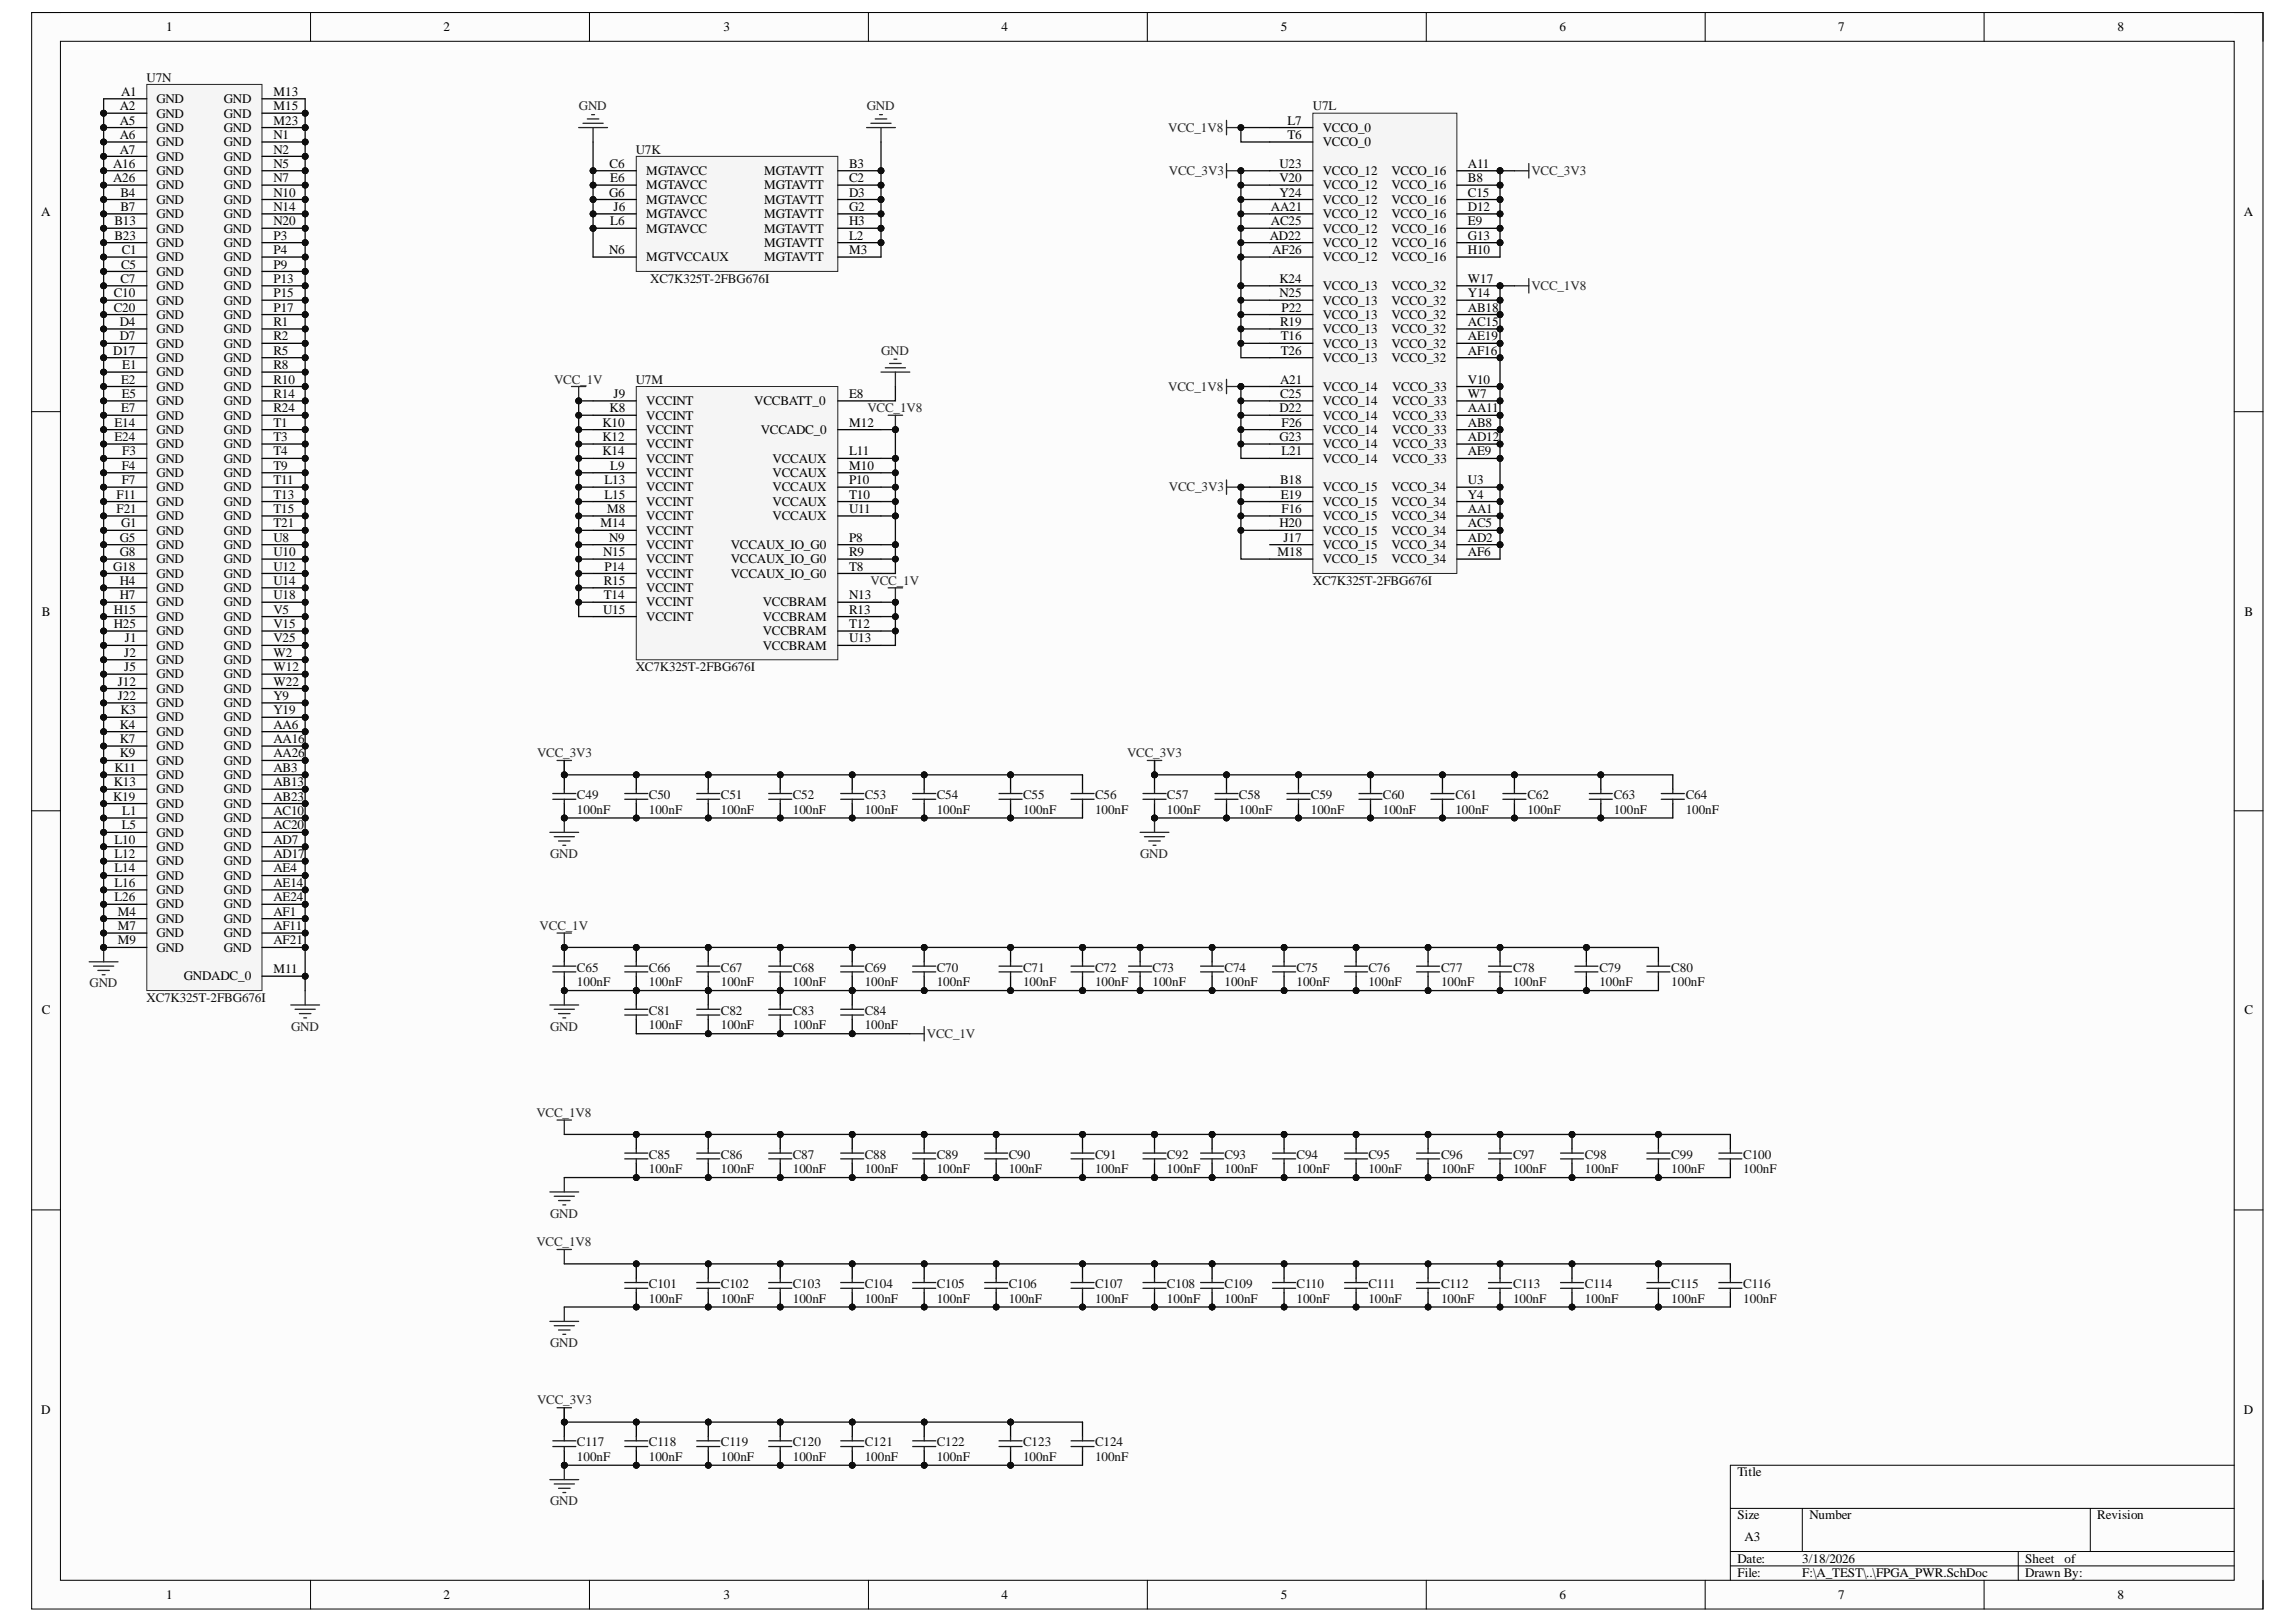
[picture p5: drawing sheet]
<svg xmlns="http://www.w3.org/2000/svg" width="297mm" height="210mm" viewBox="0 0 297 210" stroke-linecap="round" stroke-linejoin="round" font-family="sans-serif">
<defs><g id="words">
<g font-size="1.7">
<text x="21.5" y="4.1">1</text>
<text x="57.4" y="4.1">2</text>
<text x="93.6" y="4.1">3</text>
<text x="129.6" y="4.1">4</text>
<text x="165.7" y="4.1">5</text>
<text x="201.8" y="4.1">6</text>
<text x="237.8" y="4.1">7</text>
<text x="273.9" y="4.1">8</text>
<text x="15.5" y="16.1">A5</text>
<text x="15.5" y="14.3">A2</text>
<text x="15.7" y="12.4">A1</text>
<text x="20.2" y="17.1">GND</text>
<text x="20.2" y="15.2">GND</text>
<text x="20.2" y="13.4">GND</text>
<text x="28.9" y="17.1">GND</text>
<text x="28.9" y="15.2">GND</text>
<text x="28.9" y="13.4">GND</text>
<text x="35.4" y="16.1">M23</text>
<text x="35.4" y="14.3">M15</text>
<text x="35.4" y="12.4">M13</text>
<text x="166.5" y="16.1">L7</text>
<text x="171.1" y="17.1">VCCO_0</text>
<text x="14.6" y="23.6">A26</text>
<text x="14.6" y="21.7">A16</text>
<text x="15.5" y="19.9">A7</text>
<text x="15.5" y="18">A6</text>
<text x="20.2" y="22.7">GND</text>
<text x="20.2" y="20.8">GND</text>
<text x="20.2" y="18.9">GND</text>
<text x="28.9" y="22.7">GND</text>
<text x="28.9" y="20.8">GND</text>
<text x="28.9" y="18.9">GND</text>
<text x="35.4" y="23.6">N7</text>
<text x="35.4" y="21.7">N5</text>
<text x="35.4" y="19.9">N2</text>
<text x="35.4" y="18">N1</text>
<text x="78.9" y="21.7">C6</text>
<text x="79" y="23.6">E6</text>
<text x="83.6" y="22.7">MGTAVCC</text>
<text x="98.8" y="22.7">MGTAVTT</text>
<text x="109.8" y="23.6">C2</text>
<text x="109.8" y="21.7">B3</text>
<text x="165.5" y="23.6">V20</text>
<text x="165.5" y="21.7">U23</text>
<text x="166.5" y="18">T6</text>
<text x="171.1" y="22.7">VCCO_12</text>
<text x="171.1" y="18.9">VCCO_0</text>
<text x="180" y="22.7">VCCO_16</text>
<text x="189.9" y="23.6">B8</text>
<text x="189.9" y="21.7">A11</text>
<text x="5.3" y="28">A</text>
<text x="14.8" y="29.2">B13</text>
<text x="15.6" y="27.3">B7</text>
<text x="15.6" y="25.5">B4</text>
<text x="20.2" y="28.2">GND</text>
<text x="20.2" y="26.4">GND</text>
<text x="20.2" y="24.5">GND</text>
<text x="28.9" y="28.2">GND</text>
<text x="28.9" y="26.4">GND</text>
<text x="28.9" y="24.5">GND</text>
<text x="35.4" y="29.2">N20</text>
<text x="35.4" y="27.3">N14</text>
<text x="35.4" y="25.5">N10</text>
<text x="78.8" y="25.5">G6</text>
<text x="79" y="29.2">L6</text>
<text x="79.4" y="27.3">J6</text>
<text x="83.6" y="28.2">MGTAVCC</text>
<text x="83.6" y="26.4">MGTAVCC</text>
<text x="83.6" y="24.5">MGTAVCC</text>
<text x="98.8" y="28.2">MGTAVTT</text>
<text x="98.8" y="26.4">MGTAVTT</text>
<text x="98.8" y="24.5">MGTAVTT</text>
<text x="109.8" y="29.2">H3</text>
<text x="109.8" y="27.3">G2</text>
<text x="109.8" y="25.5">D3</text>
<text x="164.4" y="29.2">AC25</text>
<text x="164.4" y="27.3">AA21</text>
<text x="165.5" y="25.5">Y24</text>
<text x="171.1" y="26.4">VCCO_12</text>
<text x="171.1" y="24.5">VCCO_12</text>
<text x="171.1" y="28.2">VCCO_12</text>
<text x="180" y="28.2">VCCO_16</text>
<text x="180" y="26.4">VCCO_16</text>
<text x="180" y="24.5">VCCO_16</text>
<text x="189.9" y="29.2">E9</text>
<text x="189.9" y="27.3">D12</text>
<text x="189.9" y="25.5">C15</text>
<text x="290.3" y="28">A</text>
<text x="14.8" y="31">B23</text>
<text x="15.7" y="34.8">C5</text>
<text x="15.7" y="32.9">C1</text>
<text x="20.2" y="35.7">GND</text>
<text x="20.2" y="33.8">GND</text>
<text x="20.2" y="32">GND</text>
<text x="20.2" y="30.1">GND</text>
<text x="28.9" y="35.7">GND</text>
<text x="28.9" y="33.8">GND</text>
<text x="28.9" y="32">GND</text>
<text x="28.9" y="30.1">GND</text>
<text x="35.4" y="34.8">P9</text>
<text x="35.4" y="32.9">P4</text>
<text x="35.4" y="31">P3</text>
<text x="78.8" y="32.9">N6</text>
<text x="83.6" y="33.8">MGTVCCAUX</text>
<text x="83.6" y="30.1">MGTAVCC</text>
<text x="98.8" y="33.8">MGTAVTT</text>
<text x="98.8" y="32">MGTAVTT</text>
<text x="98.8" y="30.1">MGTAVTT</text>
<text x="109.8" y="32.9">M3</text>
<text x="109.8" y="31">L2</text>
<text x="164.3" y="31">AD22</text>
<text x="164.6" y="32.9">AF26</text>
<text x="171.1" y="33.8">VCCO_12</text>
<text x="171.1" y="32">VCCO_12</text>
<text x="171.1" y="30.1">VCCO_12</text>
<text x="180" y="33.8">VCCO_16</text>
<text x="180" y="32">VCCO_16</text>
<text x="180" y="30.1">VCCO_16</text>
<text x="189.9" y="32.9">H10</text>
<text x="189.9" y="31">G13</text>
<text x="14.7" y="40.3">C20</text>
<text x="14.7" y="38.5">C10</text>
<text x="15.6" y="36.6">C7</text>
<text x="20.2" y="41.3">GND</text>
<text x="20.2" y="39.4">GND</text>
<text x="20.2" y="37.5">GND</text>
<text x="28.9" y="41.3">GND</text>
<text x="28.9" y="39.4">GND</text>
<text x="28.9" y="37.5">GND</text>
<text x="35.4" y="40.3">P17</text>
<text x="35.4" y="38.5">P15</text>
<text x="35.4" y="36.6">P13</text>
<text x="165.5" y="38.5">N25</text>
<text x="165.5" y="36.6">K24</text>
<text x="165.8" y="40.3">P22</text>
<text x="171.1" y="41.3">VCCO_13</text>
<text x="171.1" y="39.4">VCCO_13</text>
<text x="171.1" y="37.5">VCCO_13</text>
<text x="180" y="39.4">VCCO_32</text>
<text x="180" y="37.5">VCCO_32</text>
<text x="180" y="41.3">VCCO_32</text>
<text x="189.9" y="38.5">Y14</text>
<text x="189.9" y="36.6">W17</text>
<text x="189.9" y="40.3">AB18</text>
<text x="14.6" y="45.9">D17</text>
<text x="15.5" y="44.1">D7</text>
<text x="15.5" y="42.2">D4</text>
<text x="15.8" y="47.8">E1</text>
<text x="20.2" y="46.9">GND</text>
<text x="20.2" y="45">GND</text>
<text x="20.2" y="43.1">GND</text>
<text x="28.9" y="46.9">GND</text>
<text x="28.9" y="45">GND</text>
<text x="28.9" y="43.1">GND</text>
<text x="35.4" y="47.8">R8</text>
<text x="35.4" y="45.9">R5</text>
<text x="35.4" y="44.1">R2</text>
<text x="35.4" y="42.2">R1</text>
<text x="165.6" y="42.2">R19</text>
<text x="165.7" y="45.9">T26</text>
<text x="165.7" y="44.1">T16</text>
<text x="171.1" y="46.9">VCCO_13</text>
<text x="171.1" y="45">VCCO_13</text>
<text x="171.1" y="43.1">VCCO_13</text>
<text x="180" y="46.9">VCCO_32</text>
<text x="180" y="45">VCCO_32</text>
<text x="180" y="43.1">VCCO_32</text>
<text x="189.9" y="45.9">AF16</text>
<text x="189.9" y="44.1">AE19</text>
<text x="189.9" y="42.2">AC15</text>
<text x="15.7" y="53.4">E7</text>
<text x="15.7" y="49.6">E2</text>
<text x="15.7" y="51.5">E5</text>
<text x="20.2" y="52.4">GND</text>
<text x="20.2" y="50.6">GND</text>
<text x="20.2" y="48.7">GND</text>
<text x="28.9" y="52.4">GND</text>
<text x="28.9" y="50.6">GND</text>
<text x="28.9" y="48.7">GND</text>
<text x="35.4" y="53.4">R24</text>
<text x="35.4" y="51.5">R14</text>
<text x="35.4" y="49.6">R10</text>
<text x="78.9" y="53.4">K8</text>
<text x="79.4" y="51.5">J9</text>
<text x="83.6" y="52.4">VCCINT</text>
<text x="97.6" y="52.4">VCCBATT_0</text>
<text x="109.8" y="51.5">E8</text>
<text x="165.5" y="53.4">D22</text>
<text x="165.6" y="51.5">C25</text>
<text x="165.6" y="49.6">A21</text>
<text x="171.1" y="52.4">VCCO_14</text>
<text x="171.1" y="50.6">VCCO_14</text>
<text x="180.1" y="52.4">VCCO_33</text>
<text x="180.1" y="50.6">VCCO_33</text>
<text x="189.9" y="51.5">W7</text>
<text x="189.9" y="49.6">V10</text>
<text x="189.9" y="53.4">AA11</text>
<text x="14.8" y="57.1">E24</text>
<text x="14.8" y="55.2">E14</text>
<text x="15.8" y="58.9">F3</text>
<text x="20.2" y="59.9">GND</text>
<text x="20.2" y="58">GND</text>
<text x="20.2" y="56.2">GND</text>
<text x="20.2" y="54.3">GND</text>
<text x="28.9" y="59.9">GND</text>
<text x="28.9" y="58">GND</text>
<text x="28.9" y="56.2">GND</text>
<text x="28.9" y="54.3">GND</text>
<text x="35.4" y="58.9">T4</text>
<text x="35.4" y="57.1">T3</text>
<text x="35.4" y="55.2">T1</text>
<text x="77.9" y="58.9">K14</text>
<text x="77.9" y="57.1">K12</text>
<text x="77.9" y="55.2">K10</text>
<text x="83.6" y="59.9">VCCINT</text>
<text x="83.6" y="58">VCCINT</text>
<text x="83.6" y="56.2">VCCINT</text>
<text x="83.6" y="54.3">VCCINT</text>
<text x="98.4" y="56.2">VCCADC_0</text>
<text x="99.9" y="59.9">VCCAUX</text>
<text x="109.8" y="55.2">M12</text>
<text x="109.8" y="58.9">L11</text>
<text x="165.5" y="57.1">G23</text>
<text x="165.8" y="58.9">L21</text>
<text x="165.8" y="55.2">F26</text>
<text x="171.1" y="59.9">VCCO_14</text>
<text x="171.1" y="58">VCCO_14</text>
<text x="171.1" y="56.2">VCCO_14</text>
<text x="171.1" y="54.3">VCCO_14</text>
<text x="180.1" y="59.9">VCCO_33</text>
<text x="180.1" y="58">VCCO_33</text>
<text x="180.1" y="56.2">VCCO_33</text>
<text x="180.1" y="54.3">VCCO_33</text>
<text x="189.9" y="58.9">AE9</text>
<text x="189.9" y="57.1">AD12</text>
<text x="189.9" y="55.2">AB8</text>
<text x="15.1" y="64.5">F11</text>
<text x="15.7" y="62.7">F7</text>
<text x="15.7" y="60.8">F4</text>
<text x="20.2" y="65.5">GND</text>
<text x="20.2" y="63.6">GND</text>
<text x="20.2" y="61.7">GND</text>
<text x="28.9" y="65.5">GND</text>
<text x="28.9" y="63.6">GND</text>
<text x="28.9" y="61.7">GND</text>
<text x="35.4" y="64.5">T13</text>
<text x="35.4" y="62.7">T11</text>
<text x="35.4" y="60.8">T9</text>
<text x="78.2" y="64.5">L15</text>
<text x="78.2" y="62.7">L13</text>
<text x="79" y="60.8">L9</text>
<text x="83.6" y="65.5">VCCINT</text>
<text x="83.6" y="63.6">VCCINT</text>
<text x="83.6" y="61.7">VCCINT</text>
<text x="99.9" y="63.6">VCCAUX</text>
<text x="99.9" y="61.7">VCCAUX</text>
<text x="99.9" y="65.5">VCCAUX</text>
<text x="109.8" y="62.7">P10</text>
<text x="109.8" y="60.8">M10</text>
<text x="109.8" y="64.5">T10</text>
<text x="165.6" y="62.7">B18</text>
<text x="165.7" y="64.5">E19</text>
<text x="171.1" y="65.5">VCCO_15</text>
<text x="171.1" y="63.6">VCCO_15</text>
<text x="180" y="65.5">VCCO_34</text>
<text x="180" y="63.6">VCCO_34</text>
<text x="189.9" y="64.5">Y4</text>
<text x="189.9" y="62.7">U3</text>
<text x="15.1" y="66.4">F21</text>
<text x="15.5" y="72">G8</text>
<text x="15.5" y="70.1">G5</text>
<text x="15.7" y="68.2">G1</text>
<text x="20.2" y="71">GND</text>
<text x="20.2" y="69.2">GND</text>
<text x="20.2" y="67.3">GND</text>
<text x="28.9" y="71">GND</text>
<text x="28.9" y="69.2">GND</text>
<text x="28.9" y="67.3">GND</text>
<text x="35.4" y="72">U10</text>
<text x="35.4" y="70.1">U8</text>
<text x="35.4" y="68.2">T21</text>
<text x="35.4" y="66.4">T15</text>
<text x="77.7" y="68.2">M14</text>
<text x="78" y="72">N15</text>
<text x="78.5" y="66.4">M8</text>
<text x="78.8" y="70.1">N9</text>
<text x="83.6" y="71">VCCINT</text>
<text x="83.6" y="69.2">VCCINT</text>
<text x="83.6" y="67.3">VCCINT</text>
<text x="94.5" y="71">VCCAUX_IO_G0</text>
<text x="99.9" y="67.3">VCCAUX</text>
<text x="109.8" y="70.1">P8</text>
<text x="109.8" y="72">R9</text>
<text x="109.8" y="66.4">U11</text>
<text x="165.3" y="72">M18</text>
<text x="165.5" y="68.2">H20</text>
<text x="165.8" y="66.4">F16</text>
<text x="166" y="70.1">J17</text>
<text x="171.1" y="71">VCCO_15</text>
<text x="171.1" y="69.2">VCCO_15</text>
<text x="171.1" y="67.3">VCCO_15</text>
<text x="180" y="71">VCCO_34</text>
<text x="180" y="69.2">VCCO_34</text>
<text x="180" y="67.3">VCCO_34</text>
<text x="189.9" y="72">AF6</text>
<text x="189.9" y="70.1">AD2</text>
<text x="189.9" y="68.2">AC5</text>
<text x="189.9" y="66.4">AA1</text>
<text x="14.6" y="73.8">G18</text>
<text x="15.5" y="77.6">H7</text>
<text x="15.5" y="75.7">H4</text>
<text x="20.2" y="76.6">GND</text>
<text x="20.2" y="74.8">GND</text>
<text x="20.2" y="72.9">GND</text>
<text x="28.9" y="76.6">GND</text>
<text x="28.9" y="74.8">GND</text>
<text x="28.9" y="72.9">GND</text>
<text x="35.4" y="77.6">U18</text>
<text x="35.4" y="75.7">U14</text>
<text x="35.4" y="73.8">U12</text>
<text x="78.1" y="77.6">T14</text>
<text x="78.1" y="75.7">R15</text>
<text x="78.2" y="73.8">P14</text>
<text x="83.6" y="76.6">VCCINT</text>
<text x="83.6" y="74.8">VCCINT</text>
<text x="83.6" y="72.9">VCCINT</text>
<text x="94.5" y="72.9">VCCAUX_IO_G0</text>
<text x="94.5" y="74.8">VCCAUX_IO_G0</text>
<text x="109.8" y="77.6">N13</text>
<text x="109.8" y="73.8">T8</text>
<text x="171.1" y="72.9">VCCO_15</text>
<text x="180" y="72.9">VCCO_34</text>
<text x="5.4" y="79.7">B</text>
<text x="14.7" y="81.3">H25</text>
<text x="14.7" y="79.4">H15</text>
<text x="16.2" y="83.1">J1</text>
<text x="20.2" y="82.2">GND</text>
<text x="20.2" y="80.3">GND</text>
<text x="20.2" y="78.5">GND</text>
<text x="28.9" y="82.2">GND</text>
<text x="28.9" y="80.3">GND</text>
<text x="28.9" y="78.5">GND</text>
<text x="35.4" y="83.1">V25</text>
<text x="35.4" y="81.3">V15</text>
<text x="35.4" y="79.4">V5</text>
<text x="78" y="79.4">U15</text>
<text x="83.6" y="80.3">VCCINT</text>
<text x="83.6" y="78.5">VCCINT</text>
<text x="98.7" y="82.2">VCCBRAM</text>
<text x="98.7" y="80.3">VCCBRAM</text>
<text x="98.7" y="78.5">VCCBRAM</text>
<text x="109.8" y="83.1">U13</text>
<text x="109.8" y="81.3">T12</text>
<text x="109.8" y="79.4">R13</text>
<text x="290.4" y="79.7">B</text>
<text x="15.2" y="88.7">J12</text>
<text x="16.1" y="86.9">J5</text>
<text x="16.1" y="85">J2</text>
<text x="20.2" y="89.6">GND</text>
<text x="20.2" y="87.8">GND</text>
<text x="20.2" y="85.9">GND</text>
<text x="20.2" y="84.1">GND</text>
<text x="28.9" y="89.6">GND</text>
<text x="28.9" y="87.8">GND</text>
<text x="28.9" y="85.9">GND</text>
<text x="28.9" y="84.1">GND</text>
<text x="35.4" y="88.7">W22</text>
<text x="35.4" y="86.9">W12</text>
<text x="35.4" y="85">W2</text>
<text x="98.7" y="84.1">VCCBRAM</text>
<text x="15.2" y="90.6">J22</text>
<text x="15.5" y="94.3">K4</text>
<text x="15.6" y="92.4">K3</text>
<text x="20.2" y="95.2">GND</text>
<text x="20.2" y="93.4">GND</text>
<text x="20.2" y="91.5">GND</text>
<text x="28.9" y="93.4">GND</text>
<text x="28.9" y="91.5">GND</text>
<text x="28.9" y="95.2">GND</text>
<text x="35.4" y="92.4">Y19</text>
<text x="35.4" y="90.6">Y9</text>
<text x="35.4" y="94.3">AA6</text>
<text x="14.7" y="101.7">K13</text>
<text x="14.8" y="99.9">K11</text>
<text x="15.5" y="98">K9</text>
<text x="15.5" y="96.2">K7</text>
<text x="20.2" y="100.8">GND</text>
<text x="20.2" y="99">GND</text>
<text x="20.2" y="97.1">GND</text>
<text x="28.9" y="100.8">GND</text>
<text x="28.9" y="99">GND</text>
<text x="28.9" y="97.1">GND</text>
<text x="35.4" y="101.7">AB13</text>
<text x="35.4" y="99.9">AB3</text>
<text x="35.4" y="98">AA26</text>
<text x="35.4" y="96.2">AA16</text>
<text x="14.6" y="103.6">K19</text>
<text x="15.7" y="107.3">L5</text>
<text x="15.8" y="105.5">L1</text>
<text x="20.2" y="106.4">GND</text>
<text x="20.2" y="104.5">GND</text>
<text x="20.2" y="102.7">GND</text>
<text x="28.9" y="106.4">GND</text>
<text x="28.9" y="104.5">GND</text>
<text x="28.9" y="102.7">GND</text>
<text x="35.4" y="107.3">AC20</text>
<text x="35.4" y="105.5">AC10</text>
<text x="35.4" y="103.6">AB23</text>
<text x="14.8" y="112.9">L14</text>
<text x="14.8" y="111">L12</text>
<text x="14.8" y="109.2">L10</text>
<text x="20.2" y="113.8">GND</text>
<text x="20.2" y="112">GND</text>
<text x="20.2" y="110.1">GND</text>
<text x="20.2" y="108.3">GND</text>
<text x="28.9" y="113.8">GND</text>
<text x="28.9" y="112">GND</text>
<text x="28.9" y="110.1">GND</text>
<text x="28.9" y="108.3">GND</text>
<text x="35.4" y="112.9">AE4</text>
<text x="35.4" y="111">AD17</text>
<text x="35.4" y="109.2">AD7</text>
<text x="14.8" y="116.6">L26</text>
<text x="14.8" y="114.8">L16</text>
<text x="15.2" y="118.5">M4</text>
<text x="20.2" y="119.4">GND</text>
<text x="20.2" y="117.6">GND</text>
<text x="20.2" y="115.7">GND</text>
<text x="28.9" y="119.4">GND</text>
<text x="28.9" y="117.6">GND</text>
<text x="28.9" y="115.7">GND</text>
<text x="35.4" y="118.5">AF1</text>
<text x="35.4" y="116.6">AE24</text>
<text x="35.4" y="114.8">AE14</text>
<text x="15.2" y="122.2">M9</text>
<text x="15.2" y="120.3">M7</text>
<text x="20.2" y="123.1">GND</text>
<text x="20.2" y="121.3">GND</text>
<text x="28.9" y="123.1">GND</text>
<text x="28.9" y="121.3">GND</text>
<text x="35.4" y="122.2">AF21</text>
<text x="35.4" y="120.3">AF11</text>
<text x="35.4" y="125.9">M11</text>
<text x="5.4" y="131.3">C</text>
<text x="23.8" y="126.9">GNDADC_0</text>
<text x="290.4" y="131.3">C</text>
<text x="5.3" y="182.9">D</text>
<text x="290.3" y="182.9">D</text>
<text x="224.8" y="191.1">Title</text>
<text x="224.8" y="196.6">Size</text>
<text x="234.1" y="196.6">Number</text>
<text x="271.3" y="196.6">Revision</text>
<text x="224.8" y="202.2">Date:</text>
<text x="225.7" y="199.4">A3</text>
<text x="233.1" y="202.2">3/18/2026</text>
<text x="262" y="202.2">Sheet</text>
<text x="267.1" y="202.2">of</text>
<text x="21.5" y="206.9">1</text>
<text x="57.4" y="206.9">2</text>
<text x="93.6" y="206.9">3</text>
<text x="129.6" y="206.9">4</text>
<text x="165.7" y="206.9">5</text>
<text x="201.8" y="206.9">6</text>
<text x="224.8" y="204.1">File:</text>
<text x="233.1" y="204.1">F:\A_TEST\..\FPGA_PWR.SchDoc</text>
<text x="237.8" y="206.9">7</text>
<text x="262" y="204.1">Drawn By:</text>
<text x="273.9" y="206.9">8</text>
</g>
<g font-size="1.7" fill="#0e0e0e">
<text x="19" y="10.6">U7N</text>
<text x="169.8" y="14.3">U7L</text>
<text x="82.3" y="19.9">U7K</text>
<text x="84.1" y="36.6">XC7K325T-2FBG676I</text>
<text x="82.3" y="49.6">U7M</text>
<text x="169.8" y="75.7">XC7K325T-2FBG676I</text>
<text x="82.3" y="86.9">XC7K325T-2FBG676I</text>
<text x="74.6" y="105.3">100nF</text>
<text x="74.6" y="103.4">C49</text>
<text x="84" y="105.3">100nF</text>
<text x="84" y="103.4">C50</text>
<text x="93.3" y="105.3">100nF</text>
<text x="93.3" y="103.4">C51</text>
<text x="102.6" y="105.3">100nF</text>
<text x="102.6" y="103.4">C52</text>
<text x="111.9" y="105.3">100nF</text>
<text x="111.9" y="103.4">C53</text>
<text x="121.2" y="105.3">100nF</text>
<text x="121.2" y="103.4">C54</text>
<text x="132.4" y="105.3">100nF</text>
<text x="132.4" y="103.4">C55</text>
<text x="141.7" y="105.3">100nF</text>
<text x="141.7" y="103.4">C56</text>
<text x="151" y="105.3">100nF</text>
<text x="151" y="103.4">C57</text>
<text x="160.3" y="105.3">100nF</text>
<text x="160.3" y="103.4">C58</text>
<text x="169.6" y="105.3">100nF</text>
<text x="169.6" y="103.4">C59</text>
<text x="178.9" y="105.3">100nF</text>
<text x="178.9" y="103.4">C60</text>
<text x="188.3" y="105.3">100nF</text>
<text x="188.3" y="103.4">C61</text>
<text x="197.6" y="105.3">100nF</text>
<text x="197.6" y="103.4">C62</text>
<text x="208.8" y="105.3">100nF</text>
<text x="208.8" y="103.4">C63</text>
<text x="218.1" y="105.3">100nF</text>
<text x="218.1" y="103.4">C64</text>
<text x="74.6" y="125.8">C65</text>
<text x="84" y="125.8">C66</text>
<text x="93.3" y="125.8">C67</text>
<text x="102.6" y="125.8">C68</text>
<text x="111.9" y="125.8">C69</text>
<text x="121.2" y="125.8">C70</text>
<text x="132.4" y="125.8">C71</text>
<text x="141.7" y="125.8">C72</text>
<text x="149.1" y="125.8">C73</text>
<text x="158.4" y="125.8">C74</text>
<text x="167.7" y="125.8">C75</text>
<text x="177" y="125.8">C76</text>
<text x="186.4" y="125.8">C77</text>
<text x="195.7" y="125.8">C78</text>
<text x="206.9" y="125.8">C79</text>
<text x="216.2" y="125.8">C80</text>
<text x="19" y="129.7">XC7K325T-2FBG676I</text>
<text x="74.6" y="127.6">100nF</text>
<text x="84" y="127.6">100nF</text>
<text x="84" y="131.3">C81</text>
<text x="93.3" y="127.6">100nF</text>
<text x="93.3" y="131.3">C82</text>
<text x="102.6" y="127.6">100nF</text>
<text x="102.6" y="131.3">C83</text>
<text x="111.9" y="127.6">100nF</text>
<text x="111.9" y="131.3">C84</text>
<text x="121.2" y="127.6">100nF</text>
<text x="132.4" y="127.6">100nF</text>
<text x="141.7" y="127.6">100nF</text>
<text x="149.1" y="127.6">100nF</text>
<text x="158.4" y="127.6">100nF</text>
<text x="167.7" y="127.6">100nF</text>
<text x="177" y="127.6">100nF</text>
<text x="186.4" y="127.6">100nF</text>
<text x="195.7" y="127.6">100nF</text>
<text x="206.9" y="127.6">100nF</text>
<text x="216.2" y="127.6">100nF</text>
<text x="84" y="133.2">100nF</text>
<text x="93.3" y="133.2">100nF</text>
<text x="102.6" y="133.2">100nF</text>
<text x="111.9" y="133.2">100nF</text>
<text x="84" y="150">C85</text>
<text x="93.3" y="150">C86</text>
<text x="102.6" y="150">C87</text>
<text x="111.9" y="150">C88</text>
<text x="121.2" y="150">C89</text>
<text x="130.5" y="150">C90</text>
<text x="141.7" y="150">C91</text>
<text x="151" y="150">C92</text>
<text x="158.4" y="150">C93</text>
<text x="167.7" y="150">C94</text>
<text x="177" y="150">C95</text>
<text x="186.4" y="150">C96</text>
<text x="195.7" y="150">C97</text>
<text x="205.1" y="150">C98</text>
<text x="216.2" y="150">C99</text>
<text x="225.5" y="150">C100</text>
<text x="84" y="151.8">100nF</text>
<text x="93.3" y="151.8">100nF</text>
<text x="102.6" y="151.8">100nF</text>
<text x="111.9" y="151.8">100nF</text>
<text x="121.2" y="151.8">100nF</text>
<text x="130.5" y="151.8">100nF</text>
<text x="141.7" y="151.8">100nF</text>
<text x="151" y="151.8">100nF</text>
<text x="158.4" y="151.8">100nF</text>
<text x="167.7" y="151.8">100nF</text>
<text x="177" y="151.8">100nF</text>
<text x="186.4" y="151.8">100nF</text>
<text x="195.7" y="151.8">100nF</text>
<text x="205.1" y="151.8">100nF</text>
<text x="216.2" y="151.8">100nF</text>
<text x="225.5" y="151.8">100nF</text>
<text x="84" y="166.7">C101</text>
<text x="93.3" y="166.7">C102</text>
<text x="102.6" y="166.7">C103</text>
<text x="111.9" y="166.7">C104</text>
<text x="121.2" y="166.7">C105</text>
<text x="130.5" y="166.7">C106</text>
<text x="141.7" y="166.7">C107</text>
<text x="151" y="166.7">C108</text>
<text x="158.4" y="166.7">C109</text>
<text x="167.7" y="166.7">C110</text>
<text x="177" y="166.7">C111</text>
<text x="186.4" y="166.7">C112</text>
<text x="195.7" y="166.7">C113</text>
<text x="205.1" y="166.7">C114</text>
<text x="216.2" y="166.7">C115</text>
<text x="225.5" y="166.7">C116</text>
<text x="84" y="168.6">100nF</text>
<text x="93.3" y="168.6">100nF</text>
<text x="102.6" y="168.6">100nF</text>
<text x="111.9" y="168.6">100nF</text>
<text x="121.2" y="168.6">100nF</text>
<text x="130.5" y="168.6">100nF</text>
<text x="141.7" y="168.6">100nF</text>
<text x="151" y="168.6">100nF</text>
<text x="158.4" y="168.6">100nF</text>
<text x="167.7" y="168.6">100nF</text>
<text x="177" y="168.6">100nF</text>
<text x="186.4" y="168.6">100nF</text>
<text x="195.7" y="168.6">100nF</text>
<text x="205.1" y="168.6">100nF</text>
<text x="216.2" y="168.6">100nF</text>
<text x="225.5" y="168.6">100nF</text>
<text x="74.6" y="189">100nF</text>
<text x="74.6" y="187.2">C117</text>
<text x="84" y="189">100nF</text>
<text x="84" y="187.2">C118</text>
<text x="93.3" y="189">100nF</text>
<text x="93.3" y="187.2">C119</text>
<text x="102.6" y="189">100nF</text>
<text x="102.6" y="187.2">C120</text>
<text x="111.9" y="189">100nF</text>
<text x="111.9" y="187.2">C121</text>
<text x="121.2" y="189">100nF</text>
<text x="121.2" y="187.2">C122</text>
<text x="132.4" y="189">100nF</text>
<text x="132.4" y="187.2">C123</text>
<text x="141.7" y="189">100nF</text>
<text x="141.7" y="187.2">C124</text>
</g>
<g font-size="1.7" fill="#262626">
<text x="74.9" y="14.3">GND</text>
<text x="112.1" y="14.3">GND</text>
<text x="151.1" y="17.1">VCC_1V8</text>
<text x="151.2" y="22.7">VCC_3V3</text>
<text x="198.1" y="22.7">VCC_3V3</text>
<text x="198.1" y="37.5">VCC_1V8</text>
<text x="114" y="45.9">GND</text>
<text x="71.7" y="49.6">VCC_1V</text>
<text x="112.2" y="53.4">VCC_1V8</text>
<text x="151.1" y="50.6">VCC_1V8</text>
<text x="151.2" y="63.6">VCC_3V3</text>
<text x="112.6" y="75.7">VCC_1V</text>
<text x="69.5" y="98">VCC_3V3</text>
<text x="145.8" y="98">VCC_3V3</text>
<text x="71.2" y="111">GND</text>
<text x="147.5" y="111">GND</text>
<text x="69.8" y="120.3">VCC_1V</text>
<text x="11.6" y="127.8">GND</text>
<text x="37.7" y="133.4">GND</text>
<text x="71.2" y="133.4">GND</text>
<text x="119.9" y="134.3">VCC_1V</text>
<text x="69.4" y="144.5">VCC_1V8</text>
<text x="69.4" y="161.3">VCC_1V8</text>
<text x="71.2" y="157.6">GND</text>
<text x="71.2" y="174.3">GND</text>
<text x="69.5" y="181.8">VCC_3V3</text>
<text x="71.2" y="194.8">GND</text>
</g>
</g></defs>
<path d="M4.1 1.6h288.7v206.6h-288.7z" fill-rule="evenodd" fill="#fcfcfc"/>
<path d="M4.1 1.6h288.7v206.6h-288.7z" fill="none" stroke="#000" stroke-width=".13"/>
<path d="M7.8 5.3h281.2v199.2h-281.2z" fill-rule="evenodd" fill="#fcfcfc"/>
<g fill="none" stroke="#000" stroke-width=".13">
<path d="M4.1 1.6h3.7M7.8 5.3h281.2v199.2h-281.2zM40.2 1.6v3.7M76.3 1.6v3.7M112.3 1.6v3.7M148.4 1.6v3.7M184.5 1.6v3.7M220.6 1.6v3.7M256.7 1.6v3.7M289 1.6h3.8v3.7M4.1 53.3h3.7M289 53.3h3.8"/>
<path d="M4.1 104.9h3.7M289 104.9h3.8M4.1 156.6h3.7M289 156.6h3.8M223.9 195.2h65.1M233.2 195.2v5.6M270.4 195.2v5.6M289 189.6h-65.1v14.9M40.2 204.5v3.7M76.3 204.5v3.7M112.4 204.5v3.7M148.4 204.5v3.7"/>
<path d="M184.5 204.5v3.7M220.6 204.5v3.7M223.9 200.8h65.1M223.9 202.6h65.1M256.7 204.5v3.7M261.1 200.8v3.7M292.8 204.5v3.7"/>
</g>
<circle cx="114" cy="31.4" r=".37" fill="#0e0e0e"/>
<circle cx="114" cy="31.4" r=".37" fill="none" stroke="#0e0e0e" stroke-width=".13"/>
<circle cx="114" cy="29.5" r=".37" fill="#0e0e0e"/>
<circle cx="114" cy="29.5" r=".37" fill="none" stroke="#0e0e0e" stroke-width=".13"/>
<circle cx="114" cy="27.7" r=".37" fill="#0e0e0e"/>
<circle cx="114" cy="27.7" r=".37" fill="none" stroke="#0e0e0e" stroke-width=".13"/>
<circle cx="114" cy="25.8" r=".37" fill="#0e0e0e"/>
<circle cx="114" cy="25.8" r=".37" fill="none" stroke="#0e0e0e" stroke-width=".13"/>
<circle cx="114" cy="24" r=".37" fill="#0e0e0e"/>
<circle cx="114" cy="24" r=".37" fill="none" stroke="#0e0e0e" stroke-width=".13"/>
<circle cx="114" cy="22.1" r=".37" fill="#0e0e0e"/>
<circle cx="114" cy="22.1" r=".37" fill="none" stroke="#0e0e0e" stroke-width=".13"/>
<circle cx="76.7" cy="29.5" r=".37" fill="#0e0e0e"/>
<circle cx="76.7" cy="29.5" r=".37" fill="none" stroke="#0e0e0e" stroke-width=".13"/>
<circle cx="76.7" cy="27.7" r=".37" fill="#0e0e0e"/>
<circle cx="76.7" cy="27.7" r=".37" fill="none" stroke="#0e0e0e" stroke-width=".13"/>
<circle cx="76.7" cy="25.8" r=".37" fill="#0e0e0e"/>
<circle cx="76.7" cy="25.8" r=".37" fill="none" stroke="#0e0e0e" stroke-width=".13"/>
<circle cx="76.7" cy="24" r=".37" fill="#0e0e0e"/>
<circle cx="76.7" cy="24" r=".37" fill="none" stroke="#0e0e0e" stroke-width=".13"/>
<circle cx="76.7" cy="22.1" r=".37" fill="#0e0e0e"/>
<circle cx="76.7" cy="22.1" r=".37" fill="none" stroke="#0e0e0e" stroke-width=".13"/>
<path d="M82.3 20.2h26.1v14.9h-26.1z" fill-rule="evenodd" fill="#f5f5f5"/>
<path d="M82.3 20.2h26.1v14.9h-26.1z" fill="none" stroke="#262626" stroke-width=".13"/>
<path d="M76.7 33.3h5.6M108.4 33.3h5.6M108.4 31.4h5.6" fill="none" stroke="#000" stroke-width=".17"/>
<circle cx="114" cy="31.4" r=".37" fill="#0e0e0e"/>
<circle cx="114" cy="31.4" r=".37" fill="none" stroke="#0e0e0e" stroke-width=".13"/>
<path d="M108.4 29.5h5.6" fill="none" stroke="#000" stroke-width=".17"/>
<circle cx="114" cy="29.5" r=".37" fill="#0e0e0e"/>
<circle cx="114" cy="29.5" r=".37" fill="none" stroke="#0e0e0e" stroke-width=".13"/>
<path d="M108.4 27.7h5.6" fill="none" stroke="#000" stroke-width=".17"/>
<circle cx="114" cy="27.7" r=".37" fill="#0e0e0e"/>
<circle cx="114" cy="27.7" r=".37" fill="none" stroke="#0e0e0e" stroke-width=".13"/>
<path d="M108.4 25.8h5.6" fill="none" stroke="#000" stroke-width=".17"/>
<circle cx="114" cy="25.8" r=".37" fill="#0e0e0e"/>
<circle cx="114" cy="25.8" r=".37" fill="none" stroke="#0e0e0e" stroke-width=".13"/>
<path d="M108.4 24h5.6" fill="none" stroke="#000" stroke-width=".17"/>
<circle cx="114" cy="24" r=".37" fill="#0e0e0e"/>
<circle cx="114" cy="24" r=".37" fill="none" stroke="#0e0e0e" stroke-width=".13"/>
<path d="M108.4 22.1h5.6" fill="none" stroke="#000" stroke-width=".17"/>
<circle cx="114" cy="22.1" r=".37" fill="#0e0e0e"/>
<circle cx="114" cy="22.1" r=".37" fill="none" stroke="#0e0e0e" stroke-width=".13"/>
<path d="M76.7 29.5h5.6" fill="none" stroke="#000" stroke-width=".17"/>
<circle cx="76.7" cy="29.5" r=".37" fill="#0e0e0e"/>
<circle cx="76.7" cy="29.5" r=".37" fill="none" stroke="#0e0e0e" stroke-width=".13"/>
<path d="M76.7 27.7h5.6" fill="none" stroke="#000" stroke-width=".17"/>
<circle cx="76.7" cy="27.7" r=".37" fill="#0e0e0e"/>
<circle cx="76.7" cy="27.7" r=".37" fill="none" stroke="#0e0e0e" stroke-width=".13"/>
<path d="M76.7 25.8h5.6" fill="none" stroke="#000" stroke-width=".17"/>
<circle cx="76.7" cy="25.8" r=".37" fill="#0e0e0e"/>
<circle cx="76.7" cy="25.8" r=".37" fill="none" stroke="#0e0e0e" stroke-width=".13"/>
<path d="M76.7 24h5.6" fill="none" stroke="#000" stroke-width=".17"/>
<circle cx="76.7" cy="24" r=".37" fill="#0e0e0e"/>
<circle cx="76.7" cy="24" r=".37" fill="none" stroke="#0e0e0e" stroke-width=".13"/>
<path d="M76.7 22.1h5.6" fill="none" stroke="#000" stroke-width=".17"/>
<circle cx="76.7" cy="22.1" r=".37" fill="#0e0e0e"/>
<circle cx="76.7" cy="22.1" r=".37" fill="none" stroke="#0e0e0e" stroke-width=".13"/>
<path d="M82.3 50h26.1v35.4h-26.1z" fill-rule="evenodd" fill="#f5f5f5"/>
<path d="M82.3 50h26.1v35.4h-26.1z" fill="none" stroke="#262626" stroke-width=".13"/>
<g fill="none" stroke="#000" stroke-width=".17">
<path d="M76.7 51.9h5.6M76.7 55.6h5.6M76.7 59.3h5.6M76.7 57.5h5.6M76.7 53.7h5.6M108.4 51.9h5.6M108.4 55.6h5.6M108.4 59.3h5.6M76.7 79.8h5.6M76.7 77.9h5.6M76.7 70.5h5.6M76.7 72.4h5.6"/>
<path d="M76.7 74.2h5.6M76.7 63h5.6M76.7 61.2h5.6M76.7 66.8h5.6M76.7 64.9h5.6M76.7 76.1h5.6M76.7 68.6h5.6M108.4 79.8h5.6M108.4 77.9h5.6M108.4 70.5h5.6M108.4 72.4h5.6M108.4 74.2h5.6"/>
<path d="M108.4 63h5.6M108.4 61.2h5.6M108.4 66.8h5.6M108.4 64.9h5.6M108.4 83.5h5.6M108.4 81.7h5.6"/>
</g>
<circle cx="39.5" cy="92.8" r=".37" fill="#0e0e0e"/>
<circle cx="39.5" cy="92.8" r=".37" fill="none" stroke="#0e0e0e" stroke-width=".13"/>
<circle cx="39.5" cy="91" r=".37" fill="#0e0e0e"/>
<circle cx="39.5" cy="91" r=".37" fill="none" stroke="#0e0e0e" stroke-width=".13"/>
<circle cx="39.5" cy="89.1" r=".37" fill="#0e0e0e"/>
<circle cx="39.5" cy="89.1" r=".37" fill="none" stroke="#0e0e0e" stroke-width=".13"/>
<circle cx="39.5" cy="87.2" r=".37" fill="#0e0e0e"/>
<circle cx="39.5" cy="87.2" r=".37" fill="none" stroke="#0e0e0e" stroke-width=".13"/>
<circle cx="39.5" cy="85.4" r=".37" fill="#0e0e0e"/>
<circle cx="39.5" cy="85.4" r=".37" fill="none" stroke="#0e0e0e" stroke-width=".13"/>
<circle cx="39.5" cy="83.5" r=".37" fill="#0e0e0e"/>
<circle cx="39.5" cy="83.5" r=".37" fill="none" stroke="#0e0e0e" stroke-width=".13"/>
<circle cx="39.5" cy="81.7" r=".37" fill="#0e0e0e"/>
<circle cx="39.5" cy="81.7" r=".37" fill="none" stroke="#0e0e0e" stroke-width=".13"/>
<circle cx="39.5" cy="79.8" r=".37" fill="#0e0e0e"/>
<circle cx="39.5" cy="79.8" r=".37" fill="none" stroke="#0e0e0e" stroke-width=".13"/>
<circle cx="39.5" cy="77.9" r=".37" fill="#0e0e0e"/>
<circle cx="39.5" cy="77.9" r=".37" fill="none" stroke="#0e0e0e" stroke-width=".13"/>
<circle cx="39.5" cy="76.1" r=".37" fill="#0e0e0e"/>
<circle cx="39.5" cy="76.1" r=".37" fill="none" stroke="#0e0e0e" stroke-width=".13"/>
<circle cx="39.5" cy="74.2" r=".37" fill="#0e0e0e"/>
<circle cx="39.5" cy="74.2" r=".37" fill="none" stroke="#0e0e0e" stroke-width=".13"/>
<circle cx="39.5" cy="72.4" r=".37" fill="#0e0e0e"/>
<circle cx="39.5" cy="72.4" r=".37" fill="none" stroke="#0e0e0e" stroke-width=".13"/>
<circle cx="39.5" cy="70.5" r=".37" fill="#0e0e0e"/>
<circle cx="39.5" cy="70.5" r=".37" fill="none" stroke="#0e0e0e" stroke-width=".13"/>
<circle cx="39.5" cy="68.6" r=".37" fill="#0e0e0e"/>
<circle cx="39.5" cy="68.6" r=".37" fill="none" stroke="#0e0e0e" stroke-width=".13"/>
<circle cx="39.5" cy="66.8" r=".37" fill="#0e0e0e"/>
<circle cx="39.5" cy="66.8" r=".37" fill="none" stroke="#0e0e0e" stroke-width=".13"/>
<circle cx="39.5" cy="64.9" r=".37" fill="#0e0e0e"/>
<circle cx="39.5" cy="64.9" r=".37" fill="none" stroke="#0e0e0e" stroke-width=".13"/>
<circle cx="39.5" cy="63" r=".37" fill="#0e0e0e"/>
<circle cx="39.5" cy="63" r=".37" fill="none" stroke="#0e0e0e" stroke-width=".13"/>
<circle cx="39.5" cy="61.2" r=".37" fill="#0e0e0e"/>
<circle cx="39.5" cy="61.2" r=".37" fill="none" stroke="#0e0e0e" stroke-width=".13"/>
<circle cx="39.5" cy="59.3" r=".37" fill="#0e0e0e"/>
<circle cx="39.5" cy="59.3" r=".37" fill="none" stroke="#0e0e0e" stroke-width=".13"/>
<circle cx="39.5" cy="57.5" r=".37" fill="#0e0e0e"/>
<circle cx="39.5" cy="57.5" r=".37" fill="none" stroke="#0e0e0e" stroke-width=".13"/>
<circle cx="39.5" cy="55.6" r=".37" fill="#0e0e0e"/>
<circle cx="39.5" cy="55.6" r=".37" fill="none" stroke="#0e0e0e" stroke-width=".13"/>
<circle cx="39.5" cy="53.7" r=".37" fill="#0e0e0e"/>
<circle cx="39.5" cy="53.7" r=".37" fill="none" stroke="#0e0e0e" stroke-width=".13"/>
<circle cx="39.5" cy="51.9" r=".37" fill="#0e0e0e"/>
<circle cx="39.5" cy="51.9" r=".37" fill="none" stroke="#0e0e0e" stroke-width=".13"/>
<circle cx="39.5" cy="50" r=".37" fill="#0e0e0e"/>
<circle cx="39.5" cy="50" r=".37" fill="none" stroke="#0e0e0e" stroke-width=".13"/>
<circle cx="39.5" cy="48.2" r=".37" fill="#0e0e0e"/>
<circle cx="39.5" cy="48.2" r=".37" fill="none" stroke="#0e0e0e" stroke-width=".13"/>
<circle cx="39.5" cy="46.3" r=".37" fill="#0e0e0e"/>
<circle cx="39.5" cy="46.3" r=".37" fill="none" stroke="#0e0e0e" stroke-width=".13"/>
<circle cx="39.5" cy="44.4" r=".37" fill="#0e0e0e"/>
<circle cx="39.5" cy="44.4" r=".37" fill="none" stroke="#0e0e0e" stroke-width=".13"/>
<circle cx="39.5" cy="42.6" r=".37" fill="#0e0e0e"/>
<circle cx="39.5" cy="42.6" r=".37" fill="none" stroke="#0e0e0e" stroke-width=".13"/>
<circle cx="39.5" cy="40.7" r=".37" fill="#0e0e0e"/>
<circle cx="39.5" cy="40.7" r=".37" fill="none" stroke="#0e0e0e" stroke-width=".13"/>
<circle cx="39.5" cy="38.8" r=".37" fill="#0e0e0e"/>
<circle cx="39.5" cy="38.8" r=".37" fill="none" stroke="#0e0e0e" stroke-width=".13"/>
<circle cx="39.5" cy="37" r=".37" fill="#0e0e0e"/>
<circle cx="39.5" cy="37" r=".37" fill="none" stroke="#0e0e0e" stroke-width=".13"/>
<circle cx="39.5" cy="35.1" r=".37" fill="#0e0e0e"/>
<circle cx="39.5" cy="35.1" r=".37" fill="none" stroke="#0e0e0e" stroke-width=".13"/>
<circle cx="39.5" cy="33.3" r=".37" fill="#0e0e0e"/>
<circle cx="39.5" cy="33.3" r=".37" fill="none" stroke="#0e0e0e" stroke-width=".13"/>
<circle cx="39.5" cy="31.4" r=".37" fill="#0e0e0e"/>
<circle cx="39.5" cy="31.4" r=".37" fill="none" stroke="#0e0e0e" stroke-width=".13"/>
<circle cx="39.5" cy="29.5" r=".37" fill="#0e0e0e"/>
<circle cx="39.5" cy="29.5" r=".37" fill="none" stroke="#0e0e0e" stroke-width=".13"/>
<circle cx="39.5" cy="27.7" r=".37" fill="#0e0e0e"/>
<circle cx="39.5" cy="27.7" r=".37" fill="none" stroke="#0e0e0e" stroke-width=".13"/>
<circle cx="39.5" cy="25.8" r=".37" fill="#0e0e0e"/>
<circle cx="39.5" cy="25.8" r=".37" fill="none" stroke="#0e0e0e" stroke-width=".13"/>
<circle cx="39.5" cy="24" r=".37" fill="#0e0e0e"/>
<circle cx="39.5" cy="24" r=".37" fill="none" stroke="#0e0e0e" stroke-width=".13"/>
<circle cx="39.5" cy="22.1" r=".37" fill="#0e0e0e"/>
<circle cx="39.5" cy="22.1" r=".37" fill="none" stroke="#0e0e0e" stroke-width=".13"/>
<circle cx="39.5" cy="20.2" r=".37" fill="#0e0e0e"/>
<circle cx="39.5" cy="20.2" r=".37" fill="none" stroke="#0e0e0e" stroke-width=".13"/>
<circle cx="39.5" cy="18.4" r=".37" fill="#0e0e0e"/>
<circle cx="39.5" cy="18.4" r=".37" fill="none" stroke="#0e0e0e" stroke-width=".13"/>
<circle cx="39.5" cy="16.5" r=".37" fill="#0e0e0e"/>
<circle cx="39.5" cy="16.5" r=".37" fill="none" stroke="#0e0e0e" stroke-width=".13"/>
<circle cx="39.5" cy="14.6" r=".37" fill="#0e0e0e"/>
<circle cx="39.5" cy="14.6" r=".37" fill="none" stroke="#0e0e0e" stroke-width=".13"/>
<circle cx="13.4" cy="122.6" r=".37" fill="#0e0e0e"/>
<circle cx="13.4" cy="122.6" r=".37" fill="none" stroke="#0e0e0e" stroke-width=".13"/>
<circle cx="13.4" cy="120.7" r=".37" fill="#0e0e0e"/>
<circle cx="13.4" cy="120.7" r=".37" fill="none" stroke="#0e0e0e" stroke-width=".13"/>
<circle cx="13.4" cy="118.9" r=".37" fill="#0e0e0e"/>
<circle cx="13.4" cy="118.9" r=".37" fill="none" stroke="#0e0e0e" stroke-width=".13"/>
<circle cx="13.4" cy="117" r=".37" fill="#0e0e0e"/>
<circle cx="13.4" cy="117" r=".37" fill="none" stroke="#0e0e0e" stroke-width=".13"/>
<circle cx="13.4" cy="115.2" r=".37" fill="#0e0e0e"/>
<circle cx="13.4" cy="115.2" r=".37" fill="none" stroke="#0e0e0e" stroke-width=".13"/>
<circle cx="13.4" cy="113.3" r=".37" fill="#0e0e0e"/>
<circle cx="13.4" cy="113.3" r=".37" fill="none" stroke="#0e0e0e" stroke-width=".13"/>
<circle cx="13.4" cy="111.4" r=".37" fill="#0e0e0e"/>
<circle cx="13.4" cy="111.4" r=".37" fill="none" stroke="#0e0e0e" stroke-width=".13"/>
<circle cx="13.4" cy="109.6" r=".37" fill="#0e0e0e"/>
<circle cx="13.4" cy="109.6" r=".37" fill="none" stroke="#0e0e0e" stroke-width=".13"/>
<circle cx="13.4" cy="107.7" r=".37" fill="#0e0e0e"/>
<circle cx="13.4" cy="107.7" r=".37" fill="none" stroke="#0e0e0e" stroke-width=".13"/>
<circle cx="13.4" cy="105.9" r=".37" fill="#0e0e0e"/>
<circle cx="13.4" cy="105.9" r=".37" fill="none" stroke="#0e0e0e" stroke-width=".13"/>
<circle cx="13.4" cy="104" r=".37" fill="#0e0e0e"/>
<circle cx="13.4" cy="104" r=".37" fill="none" stroke="#0e0e0e" stroke-width=".13"/>
<circle cx="13.4" cy="102.1" r=".37" fill="#0e0e0e"/>
<circle cx="13.4" cy="102.1" r=".37" fill="none" stroke="#0e0e0e" stroke-width=".13"/>
<circle cx="13.4" cy="100.3" r=".37" fill="#0e0e0e"/>
<circle cx="13.4" cy="100.3" r=".37" fill="none" stroke="#0e0e0e" stroke-width=".13"/>
<circle cx="13.4" cy="98.4" r=".37" fill="#0e0e0e"/>
<circle cx="13.4" cy="98.4" r=".37" fill="none" stroke="#0e0e0e" stroke-width=".13"/>
<circle cx="13.4" cy="96.5" r=".37" fill="#0e0e0e"/>
<circle cx="13.4" cy="96.5" r=".37" fill="none" stroke="#0e0e0e" stroke-width=".13"/>
<circle cx="13.4" cy="94.7" r=".37" fill="#0e0e0e"/>
<circle cx="13.4" cy="94.7" r=".37" fill="none" stroke="#0e0e0e" stroke-width=".13"/>
<circle cx="13.4" cy="92.8" r=".37" fill="#0e0e0e"/>
<circle cx="13.4" cy="92.8" r=".37" fill="none" stroke="#0e0e0e" stroke-width=".13"/>
<circle cx="13.4" cy="91" r=".37" fill="#0e0e0e"/>
<circle cx="13.4" cy="91" r=".37" fill="none" stroke="#0e0e0e" stroke-width=".13"/>
<circle cx="13.4" cy="89.1" r=".37" fill="#0e0e0e"/>
<circle cx="13.4" cy="89.1" r=".37" fill="none" stroke="#0e0e0e" stroke-width=".13"/>
<circle cx="13.4" cy="87.2" r=".37" fill="#0e0e0e"/>
<circle cx="13.4" cy="87.2" r=".37" fill="none" stroke="#0e0e0e" stroke-width=".13"/>
<circle cx="13.4" cy="85.4" r=".37" fill="#0e0e0e"/>
<circle cx="13.4" cy="85.4" r=".37" fill="none" stroke="#0e0e0e" stroke-width=".13"/>
<circle cx="13.4" cy="83.5" r=".37" fill="#0e0e0e"/>
<circle cx="13.4" cy="83.5" r=".37" fill="none" stroke="#0e0e0e" stroke-width=".13"/>
<circle cx="13.4" cy="81.7" r=".37" fill="#0e0e0e"/>
<circle cx="13.4" cy="81.7" r=".37" fill="none" stroke="#0e0e0e" stroke-width=".13"/>
<circle cx="13.4" cy="79.8" r=".37" fill="#0e0e0e"/>
<circle cx="13.4" cy="79.8" r=".37" fill="none" stroke="#0e0e0e" stroke-width=".13"/>
<circle cx="13.4" cy="77.9" r=".37" fill="#0e0e0e"/>
<circle cx="13.4" cy="77.9" r=".37" fill="none" stroke="#0e0e0e" stroke-width=".13"/>
<circle cx="13.4" cy="76.1" r=".37" fill="#0e0e0e"/>
<circle cx="13.4" cy="76.1" r=".37" fill="none" stroke="#0e0e0e" stroke-width=".13"/>
<circle cx="13.4" cy="74.2" r=".37" fill="#0e0e0e"/>
<circle cx="13.4" cy="74.2" r=".37" fill="none" stroke="#0e0e0e" stroke-width=".13"/>
<circle cx="13.4" cy="72.4" r=".37" fill="#0e0e0e"/>
<circle cx="13.4" cy="72.4" r=".37" fill="none" stroke="#0e0e0e" stroke-width=".13"/>
<circle cx="13.4" cy="70.5" r=".37" fill="#0e0e0e"/>
<circle cx="13.4" cy="70.5" r=".37" fill="none" stroke="#0e0e0e" stroke-width=".13"/>
<circle cx="13.4" cy="68.6" r=".37" fill="#0e0e0e"/>
<circle cx="13.4" cy="68.6" r=".37" fill="none" stroke="#0e0e0e" stroke-width=".13"/>
<circle cx="13.4" cy="66.8" r=".37" fill="#0e0e0e"/>
<circle cx="13.4" cy="66.8" r=".37" fill="none" stroke="#0e0e0e" stroke-width=".13"/>
<circle cx="13.4" cy="64.9" r=".37" fill="#0e0e0e"/>
<circle cx="13.4" cy="64.9" r=".37" fill="none" stroke="#0e0e0e" stroke-width=".13"/>
<circle cx="13.4" cy="63" r=".37" fill="#0e0e0e"/>
<circle cx="13.4" cy="63" r=".37" fill="none" stroke="#0e0e0e" stroke-width=".13"/>
<circle cx="13.4" cy="61.2" r=".37" fill="#0e0e0e"/>
<circle cx="13.4" cy="61.2" r=".37" fill="none" stroke="#0e0e0e" stroke-width=".13"/>
<circle cx="13.4" cy="59.3" r=".37" fill="#0e0e0e"/>
<circle cx="13.4" cy="59.3" r=".37" fill="none" stroke="#0e0e0e" stroke-width=".13"/>
<circle cx="13.4" cy="57.5" r=".37" fill="#0e0e0e"/>
<circle cx="13.4" cy="57.5" r=".37" fill="none" stroke="#0e0e0e" stroke-width=".13"/>
<circle cx="13.4" cy="55.6" r=".37" fill="#0e0e0e"/>
<circle cx="13.4" cy="55.6" r=".37" fill="none" stroke="#0e0e0e" stroke-width=".13"/>
<circle cx="13.4" cy="53.7" r=".37" fill="#0e0e0e"/>
<circle cx="13.4" cy="53.7" r=".37" fill="none" stroke="#0e0e0e" stroke-width=".13"/>
<circle cx="13.4" cy="51.9" r=".37" fill="#0e0e0e"/>
<circle cx="13.4" cy="51.9" r=".37" fill="none" stroke="#0e0e0e" stroke-width=".13"/>
<circle cx="13.4" cy="50" r=".37" fill="#0e0e0e"/>
<circle cx="13.4" cy="50" r=".37" fill="none" stroke="#0e0e0e" stroke-width=".13"/>
<circle cx="13.4" cy="48.2" r=".37" fill="#0e0e0e"/>
<circle cx="13.4" cy="48.2" r=".37" fill="none" stroke="#0e0e0e" stroke-width=".13"/>
<circle cx="13.4" cy="46.3" r=".37" fill="#0e0e0e"/>
<circle cx="13.4" cy="46.3" r=".37" fill="none" stroke="#0e0e0e" stroke-width=".13"/>
<circle cx="13.4" cy="44.4" r=".37" fill="#0e0e0e"/>
<circle cx="13.4" cy="44.4" r=".37" fill="none" stroke="#0e0e0e" stroke-width=".13"/>
<circle cx="13.4" cy="42.6" r=".37" fill="#0e0e0e"/>
<circle cx="13.4" cy="42.6" r=".37" fill="none" stroke="#0e0e0e" stroke-width=".13"/>
<circle cx="13.4" cy="40.7" r=".37" fill="#0e0e0e"/>
<circle cx="13.4" cy="40.7" r=".37" fill="none" stroke="#0e0e0e" stroke-width=".13"/>
<circle cx="13.4" cy="38.8" r=".37" fill="#0e0e0e"/>
<circle cx="13.4" cy="38.8" r=".37" fill="none" stroke="#0e0e0e" stroke-width=".13"/>
<circle cx="13.4" cy="37" r=".37" fill="#0e0e0e"/>
<circle cx="13.4" cy="37" r=".37" fill="none" stroke="#0e0e0e" stroke-width=".13"/>
<circle cx="13.4" cy="35.1" r=".37" fill="#0e0e0e"/>
<circle cx="13.4" cy="35.1" r=".37" fill="none" stroke="#0e0e0e" stroke-width=".13"/>
<circle cx="13.4" cy="33.3" r=".37" fill="#0e0e0e"/>
<circle cx="13.4" cy="33.3" r=".37" fill="none" stroke="#0e0e0e" stroke-width=".13"/>
<circle cx="13.4" cy="31.4" r=".37" fill="#0e0e0e"/>
<circle cx="13.4" cy="31.4" r=".37" fill="none" stroke="#0e0e0e" stroke-width=".13"/>
<circle cx="13.4" cy="29.5" r=".37" fill="#0e0e0e"/>
<circle cx="13.4" cy="29.5" r=".37" fill="none" stroke="#0e0e0e" stroke-width=".13"/>
<circle cx="13.4" cy="27.7" r=".37" fill="#0e0e0e"/>
<circle cx="13.4" cy="27.7" r=".37" fill="none" stroke="#0e0e0e" stroke-width=".13"/>
<circle cx="13.4" cy="25.8" r=".37" fill="#0e0e0e"/>
<circle cx="13.4" cy="25.8" r=".37" fill="none" stroke="#0e0e0e" stroke-width=".13"/>
<circle cx="39.5" cy="122.6" r=".37" fill="#0e0e0e"/>
<circle cx="39.5" cy="122.6" r=".37" fill="none" stroke="#0e0e0e" stroke-width=".13"/>
<circle cx="39.5" cy="120.7" r=".37" fill="#0e0e0e"/>
<circle cx="39.5" cy="120.7" r=".37" fill="none" stroke="#0e0e0e" stroke-width=".13"/>
<circle cx="39.5" cy="118.9" r=".37" fill="#0e0e0e"/>
<circle cx="39.5" cy="118.9" r=".37" fill="none" stroke="#0e0e0e" stroke-width=".13"/>
<circle cx="39.5" cy="117" r=".37" fill="#0e0e0e"/>
<circle cx="39.5" cy="117" r=".37" fill="none" stroke="#0e0e0e" stroke-width=".13"/>
<circle cx="39.5" cy="115.2" r=".37" fill="#0e0e0e"/>
<circle cx="39.5" cy="115.2" r=".37" fill="none" stroke="#0e0e0e" stroke-width=".13"/>
<circle cx="39.5" cy="113.3" r=".37" fill="#0e0e0e"/>
<circle cx="39.5" cy="113.3" r=".37" fill="none" stroke="#0e0e0e" stroke-width=".13"/>
<circle cx="39.5" cy="111.4" r=".37" fill="#0e0e0e"/>
<circle cx="39.5" cy="111.4" r=".37" fill="none" stroke="#0e0e0e" stroke-width=".13"/>
<circle cx="39.5" cy="109.6" r=".37" fill="#0e0e0e"/>
<circle cx="39.5" cy="109.6" r=".37" fill="none" stroke="#0e0e0e" stroke-width=".13"/>
<circle cx="39.5" cy="107.7" r=".37" fill="#0e0e0e"/>
<circle cx="39.5" cy="107.7" r=".37" fill="none" stroke="#0e0e0e" stroke-width=".13"/>
<circle cx="39.5" cy="105.9" r=".37" fill="#0e0e0e"/>
<circle cx="39.5" cy="105.9" r=".37" fill="none" stroke="#0e0e0e" stroke-width=".13"/>
<circle cx="39.5" cy="104" r=".37" fill="#0e0e0e"/>
<circle cx="39.5" cy="104" r=".37" fill="none" stroke="#0e0e0e" stroke-width=".13"/>
<circle cx="39.5" cy="102.1" r=".37" fill="#0e0e0e"/>
<circle cx="39.5" cy="102.1" r=".37" fill="none" stroke="#0e0e0e" stroke-width=".13"/>
<circle cx="39.5" cy="100.3" r=".37" fill="#0e0e0e"/>
<circle cx="39.5" cy="100.3" r=".37" fill="none" stroke="#0e0e0e" stroke-width=".13"/>
<circle cx="39.5" cy="98.4" r=".37" fill="#0e0e0e"/>
<circle cx="39.5" cy="98.4" r=".37" fill="none" stroke="#0e0e0e" stroke-width=".13"/>
<circle cx="39.5" cy="96.5" r=".37" fill="#0e0e0e"/>
<circle cx="39.5" cy="96.5" r=".37" fill="none" stroke="#0e0e0e" stroke-width=".13"/>
<circle cx="39.5" cy="94.7" r=".37" fill="#0e0e0e"/>
<circle cx="39.5" cy="94.7" r=".37" fill="none" stroke="#0e0e0e" stroke-width=".13"/>
<circle cx="13.4" cy="24" r=".37" fill="#0e0e0e"/>
<circle cx="13.4" cy="24" r=".37" fill="none" stroke="#0e0e0e" stroke-width=".13"/>
<circle cx="13.4" cy="22.1" r=".37" fill="#0e0e0e"/>
<circle cx="13.4" cy="22.1" r=".37" fill="none" stroke="#0e0e0e" stroke-width=".13"/>
<circle cx="13.4" cy="20.2" r=".37" fill="#0e0e0e"/>
<circle cx="13.4" cy="20.2" r=".37" fill="none" stroke="#0e0e0e" stroke-width=".13"/>
<circle cx="13.4" cy="18.4" r=".37" fill="#0e0e0e"/>
<circle cx="13.4" cy="18.4" r=".37" fill="none" stroke="#0e0e0e" stroke-width=".13"/>
<circle cx="13.4" cy="16.5" r=".37" fill="#0e0e0e"/>
<circle cx="13.4" cy="16.5" r=".37" fill="none" stroke="#0e0e0e" stroke-width=".13"/>
<circle cx="13.4" cy="14.7" r=".37" fill="#0e0e0e"/>
<circle cx="13.4" cy="14.7" r=".37" fill="none" stroke="#0e0e0e" stroke-width=".13"/>
<circle cx="39.5" cy="126.3" r=".37" fill="#0e0e0e"/>
<circle cx="39.5" cy="126.3" r=".37" fill="none" stroke="#0e0e0e" stroke-width=".13"/>
<path d="M19 10.9h14.9v117.3h-14.9z" fill-rule="evenodd" fill="#f5f5f5"/>
<path d="M19 10.9h14.9v117.3h-14.9z" fill="none" stroke="#262626" stroke-width=".13"/>
<path d="M33.9 92.8h5.6" fill="none" stroke="#000" stroke-width=".17"/>
<circle cx="39.5" cy="92.8" r=".37" fill="#0e0e0e"/>
<circle cx="39.5" cy="92.8" r=".37" fill="none" stroke="#0e0e0e" stroke-width=".13"/>
<path d="M33.9 91h5.6" fill="none" stroke="#000" stroke-width=".17"/>
<circle cx="39.5" cy="91" r=".37" fill="#0e0e0e"/>
<circle cx="39.5" cy="91" r=".37" fill="none" stroke="#0e0e0e" stroke-width=".13"/>
<path d="M33.9 89.1h5.6" fill="none" stroke="#000" stroke-width=".17"/>
<circle cx="39.5" cy="89.1" r=".37" fill="#0e0e0e"/>
<circle cx="39.5" cy="89.1" r=".37" fill="none" stroke="#0e0e0e" stroke-width=".13"/>
<path d="M33.9 87.2h5.6" fill="none" stroke="#000" stroke-width=".17"/>
<circle cx="39.5" cy="87.2" r=".37" fill="#0e0e0e"/>
<circle cx="39.5" cy="87.2" r=".37" fill="none" stroke="#0e0e0e" stroke-width=".13"/>
<path d="M33.9 85.4h5.6" fill="none" stroke="#000" stroke-width=".17"/>
<circle cx="39.5" cy="85.4" r=".37" fill="#0e0e0e"/>
<circle cx="39.5" cy="85.4" r=".37" fill="none" stroke="#0e0e0e" stroke-width=".13"/>
<path d="M33.9 83.5h5.6" fill="none" stroke="#000" stroke-width=".17"/>
<circle cx="39.5" cy="83.5" r=".37" fill="#0e0e0e"/>
<circle cx="39.5" cy="83.5" r=".37" fill="none" stroke="#0e0e0e" stroke-width=".13"/>
<path d="M33.9 81.7h5.6" fill="none" stroke="#000" stroke-width=".17"/>
<circle cx="39.5" cy="81.7" r=".37" fill="#0e0e0e"/>
<circle cx="39.5" cy="81.7" r=".37" fill="none" stroke="#0e0e0e" stroke-width=".13"/>
<path d="M33.9 79.8h5.6" fill="none" stroke="#000" stroke-width=".17"/>
<circle cx="39.5" cy="79.8" r=".37" fill="#0e0e0e"/>
<circle cx="39.5" cy="79.8" r=".37" fill="none" stroke="#0e0e0e" stroke-width=".13"/>
<path d="M33.9 77.9h5.6" fill="none" stroke="#000" stroke-width=".17"/>
<circle cx="39.5" cy="77.9" r=".37" fill="#0e0e0e"/>
<circle cx="39.5" cy="77.9" r=".37" fill="none" stroke="#0e0e0e" stroke-width=".13"/>
<path d="M33.9 76.1h5.6" fill="none" stroke="#000" stroke-width=".17"/>
<circle cx="39.5" cy="76.1" r=".37" fill="#0e0e0e"/>
<circle cx="39.5" cy="76.1" r=".37" fill="none" stroke="#0e0e0e" stroke-width=".13"/>
<path d="M33.9 74.2h5.6" fill="none" stroke="#000" stroke-width=".17"/>
<circle cx="39.5" cy="74.2" r=".37" fill="#0e0e0e"/>
<circle cx="39.5" cy="74.2" r=".37" fill="none" stroke="#0e0e0e" stroke-width=".13"/>
<path d="M33.9 72.4h5.6" fill="none" stroke="#000" stroke-width=".17"/>
<circle cx="39.5" cy="72.4" r=".37" fill="#0e0e0e"/>
<circle cx="39.5" cy="72.4" r=".37" fill="none" stroke="#0e0e0e" stroke-width=".13"/>
<path d="M33.9 70.5h5.6" fill="none" stroke="#000" stroke-width=".17"/>
<circle cx="39.5" cy="70.5" r=".37" fill="#0e0e0e"/>
<circle cx="39.5" cy="70.5" r=".37" fill="none" stroke="#0e0e0e" stroke-width=".13"/>
<path d="M33.9 68.6h5.6" fill="none" stroke="#000" stroke-width=".17"/>
<circle cx="39.5" cy="68.6" r=".37" fill="#0e0e0e"/>
<circle cx="39.5" cy="68.6" r=".37" fill="none" stroke="#0e0e0e" stroke-width=".13"/>
<path d="M33.9 66.8h5.6" fill="none" stroke="#000" stroke-width=".17"/>
<circle cx="39.5" cy="66.8" r=".37" fill="#0e0e0e"/>
<circle cx="39.5" cy="66.8" r=".37" fill="none" stroke="#0e0e0e" stroke-width=".13"/>
<path d="M33.9 64.9h5.6" fill="none" stroke="#000" stroke-width=".17"/>
<circle cx="39.5" cy="64.9" r=".37" fill="#0e0e0e"/>
<circle cx="39.5" cy="64.9" r=".37" fill="none" stroke="#0e0e0e" stroke-width=".13"/>
<path d="M33.9 63h5.6" fill="none" stroke="#000" stroke-width=".17"/>
<circle cx="39.5" cy="63" r=".37" fill="#0e0e0e"/>
<circle cx="39.5" cy="63" r=".37" fill="none" stroke="#0e0e0e" stroke-width=".13"/>
<path d="M33.9 61.2h5.6" fill="none" stroke="#000" stroke-width=".17"/>
<circle cx="39.5" cy="61.2" r=".37" fill="#0e0e0e"/>
<circle cx="39.5" cy="61.2" r=".37" fill="none" stroke="#0e0e0e" stroke-width=".13"/>
<path d="M33.9 59.3h5.6" fill="none" stroke="#000" stroke-width=".17"/>
<circle cx="39.5" cy="59.3" r=".37" fill="#0e0e0e"/>
<circle cx="39.5" cy="59.3" r=".37" fill="none" stroke="#0e0e0e" stroke-width=".13"/>
<path d="M33.9 57.5h5.6" fill="none" stroke="#000" stroke-width=".17"/>
<circle cx="39.5" cy="57.5" r=".37" fill="#0e0e0e"/>
<circle cx="39.5" cy="57.5" r=".37" fill="none" stroke="#0e0e0e" stroke-width=".13"/>
<path d="M33.9 55.6h5.6" fill="none" stroke="#000" stroke-width=".17"/>
<circle cx="39.5" cy="55.6" r=".37" fill="#0e0e0e"/>
<circle cx="39.5" cy="55.6" r=".37" fill="none" stroke="#0e0e0e" stroke-width=".13"/>
<path d="M33.9 53.7h5.6" fill="none" stroke="#000" stroke-width=".17"/>
<circle cx="39.5" cy="53.7" r=".37" fill="#0e0e0e"/>
<circle cx="39.5" cy="53.7" r=".37" fill="none" stroke="#0e0e0e" stroke-width=".13"/>
<path d="M33.9 51.9h5.6" fill="none" stroke="#000" stroke-width=".17"/>
<circle cx="39.5" cy="51.9" r=".37" fill="#0e0e0e"/>
<circle cx="39.5" cy="51.9" r=".37" fill="none" stroke="#0e0e0e" stroke-width=".13"/>
<path d="M33.9 50h5.6" fill="none" stroke="#000" stroke-width=".17"/>
<circle cx="39.5" cy="50" r=".37" fill="#0e0e0e"/>
<circle cx="39.5" cy="50" r=".37" fill="none" stroke="#0e0e0e" stroke-width=".13"/>
<path d="M33.9 48.2h5.6" fill="none" stroke="#000" stroke-width=".17"/>
<circle cx="39.5" cy="48.2" r=".37" fill="#0e0e0e"/>
<circle cx="39.5" cy="48.2" r=".37" fill="none" stroke="#0e0e0e" stroke-width=".13"/>
<path d="M33.9 46.3h5.6" fill="none" stroke="#000" stroke-width=".17"/>
<circle cx="39.5" cy="46.3" r=".37" fill="#0e0e0e"/>
<circle cx="39.5" cy="46.3" r=".37" fill="none" stroke="#0e0e0e" stroke-width=".13"/>
<path d="M33.9 44.4h5.6" fill="none" stroke="#000" stroke-width=".17"/>
<circle cx="39.5" cy="44.4" r=".37" fill="#0e0e0e"/>
<circle cx="39.5" cy="44.4" r=".37" fill="none" stroke="#0e0e0e" stroke-width=".13"/>
<path d="M33.9 42.6h5.6" fill="none" stroke="#000" stroke-width=".17"/>
<circle cx="39.5" cy="42.6" r=".37" fill="#0e0e0e"/>
<circle cx="39.5" cy="42.6" r=".37" fill="none" stroke="#0e0e0e" stroke-width=".13"/>
<path d="M33.9 40.7h5.6" fill="none" stroke="#000" stroke-width=".17"/>
<circle cx="39.5" cy="40.7" r=".37" fill="#0e0e0e"/>
<circle cx="39.5" cy="40.7" r=".37" fill="none" stroke="#0e0e0e" stroke-width=".13"/>
<path d="M33.9 38.8h5.6" fill="none" stroke="#000" stroke-width=".17"/>
<circle cx="39.5" cy="38.8" r=".37" fill="#0e0e0e"/>
<circle cx="39.5" cy="38.8" r=".37" fill="none" stroke="#0e0e0e" stroke-width=".13"/>
<path d="M33.9 37h5.6" fill="none" stroke="#000" stroke-width=".17"/>
<circle cx="39.5" cy="37" r=".37" fill="#0e0e0e"/>
<circle cx="39.5" cy="37" r=".37" fill="none" stroke="#0e0e0e" stroke-width=".13"/>
<path d="M33.9 35.1h5.6" fill="none" stroke="#000" stroke-width=".17"/>
<circle cx="39.5" cy="35.1" r=".37" fill="#0e0e0e"/>
<circle cx="39.5" cy="35.1" r=".37" fill="none" stroke="#0e0e0e" stroke-width=".13"/>
<path d="M33.9 33.3h5.6" fill="none" stroke="#000" stroke-width=".17"/>
<circle cx="39.5" cy="33.3" r=".37" fill="#0e0e0e"/>
<circle cx="39.5" cy="33.3" r=".37" fill="none" stroke="#0e0e0e" stroke-width=".13"/>
<path d="M33.9 31.4h5.6" fill="none" stroke="#000" stroke-width=".17"/>
<circle cx="39.5" cy="31.4" r=".37" fill="#0e0e0e"/>
<circle cx="39.5" cy="31.4" r=".37" fill="none" stroke="#0e0e0e" stroke-width=".13"/>
<path d="M33.9 29.5h5.6" fill="none" stroke="#000" stroke-width=".17"/>
<circle cx="39.5" cy="29.5" r=".37" fill="#0e0e0e"/>
<circle cx="39.5" cy="29.5" r=".37" fill="none" stroke="#0e0e0e" stroke-width=".13"/>
<path d="M33.9 27.7h5.6" fill="none" stroke="#000" stroke-width=".17"/>
<circle cx="39.5" cy="27.7" r=".37" fill="#0e0e0e"/>
<circle cx="39.5" cy="27.7" r=".37" fill="none" stroke="#0e0e0e" stroke-width=".13"/>
<path d="M33.9 25.8h5.6" fill="none" stroke="#000" stroke-width=".17"/>
<circle cx="39.5" cy="25.8" r=".37" fill="#0e0e0e"/>
<circle cx="39.5" cy="25.8" r=".37" fill="none" stroke="#0e0e0e" stroke-width=".13"/>
<path d="M33.9 24h5.6" fill="none" stroke="#000" stroke-width=".17"/>
<circle cx="39.5" cy="24" r=".37" fill="#0e0e0e"/>
<circle cx="39.5" cy="24" r=".37" fill="none" stroke="#0e0e0e" stroke-width=".13"/>
<path d="M33.9 22.1h5.6" fill="none" stroke="#000" stroke-width=".17"/>
<circle cx="39.5" cy="22.1" r=".37" fill="#0e0e0e"/>
<circle cx="39.5" cy="22.1" r=".37" fill="none" stroke="#0e0e0e" stroke-width=".13"/>
<path d="M33.9 20.2h5.6" fill="none" stroke="#000" stroke-width=".17"/>
<circle cx="39.5" cy="20.2" r=".37" fill="#0e0e0e"/>
<circle cx="39.5" cy="20.2" r=".37" fill="none" stroke="#0e0e0e" stroke-width=".13"/>
<path d="M33.9 18.4h5.6" fill="none" stroke="#000" stroke-width=".17"/>
<circle cx="39.5" cy="18.4" r=".37" fill="#0e0e0e"/>
<circle cx="39.5" cy="18.4" r=".37" fill="none" stroke="#0e0e0e" stroke-width=".13"/>
<path d="M33.9 16.5h5.6" fill="none" stroke="#000" stroke-width=".17"/>
<circle cx="39.5" cy="16.5" r=".37" fill="#0e0e0e"/>
<circle cx="39.5" cy="16.5" r=".37" fill="none" stroke="#0e0e0e" stroke-width=".13"/>
<path d="M33.9 14.6h5.6" fill="none" stroke="#000" stroke-width=".17"/>
<circle cx="39.5" cy="14.6" r=".37" fill="#0e0e0e"/>
<circle cx="39.5" cy="14.6" r=".37" fill="none" stroke="#0e0e0e" stroke-width=".13"/>
<path d="M33.9 12.8h5.6M13.4 122.6h5.6" fill="none" stroke="#000" stroke-width=".17"/>
<circle cx="13.4" cy="122.6" r=".37" fill="#0e0e0e"/>
<circle cx="13.4" cy="122.6" r=".37" fill="none" stroke="#0e0e0e" stroke-width=".13"/>
<path d="M13.4 120.7h5.6" fill="none" stroke="#000" stroke-width=".17"/>
<circle cx="13.4" cy="120.7" r=".37" fill="#0e0e0e"/>
<circle cx="13.4" cy="120.7" r=".37" fill="none" stroke="#0e0e0e" stroke-width=".13"/>
<path d="M13.4 118.9h5.6" fill="none" stroke="#000" stroke-width=".17"/>
<circle cx="13.4" cy="118.9" r=".37" fill="#0e0e0e"/>
<circle cx="13.4" cy="118.9" r=".37" fill="none" stroke="#0e0e0e" stroke-width=".13"/>
<path d="M13.4 117h5.6" fill="none" stroke="#000" stroke-width=".17"/>
<circle cx="13.4" cy="117" r=".37" fill="#0e0e0e"/>
<circle cx="13.4" cy="117" r=".37" fill="none" stroke="#0e0e0e" stroke-width=".13"/>
<path d="M13.4 115.2h5.6" fill="none" stroke="#000" stroke-width=".17"/>
<circle cx="13.4" cy="115.2" r=".37" fill="#0e0e0e"/>
<circle cx="13.4" cy="115.2" r=".37" fill="none" stroke="#0e0e0e" stroke-width=".13"/>
<path d="M13.4 113.3h5.6" fill="none" stroke="#000" stroke-width=".17"/>
<circle cx="13.4" cy="113.3" r=".37" fill="#0e0e0e"/>
<circle cx="13.4" cy="113.3" r=".37" fill="none" stroke="#0e0e0e" stroke-width=".13"/>
<path d="M13.4 111.4h5.6" fill="none" stroke="#000" stroke-width=".17"/>
<circle cx="13.4" cy="111.4" r=".37" fill="#0e0e0e"/>
<circle cx="13.4" cy="111.4" r=".37" fill="none" stroke="#0e0e0e" stroke-width=".13"/>
<path d="M13.4 109.6h5.6" fill="none" stroke="#000" stroke-width=".17"/>
<circle cx="13.4" cy="109.6" r=".37" fill="#0e0e0e"/>
<circle cx="13.4" cy="109.6" r=".37" fill="none" stroke="#0e0e0e" stroke-width=".13"/>
<path d="M13.4 107.7h5.6" fill="none" stroke="#000" stroke-width=".17"/>
<circle cx="13.4" cy="107.7" r=".37" fill="#0e0e0e"/>
<circle cx="13.4" cy="107.7" r=".37" fill="none" stroke="#0e0e0e" stroke-width=".13"/>
<path d="M13.4 105.9h5.6" fill="none" stroke="#000" stroke-width=".17"/>
<circle cx="13.4" cy="105.9" r=".37" fill="#0e0e0e"/>
<circle cx="13.4" cy="105.9" r=".37" fill="none" stroke="#0e0e0e" stroke-width=".13"/>
<path d="M13.4 104h5.6" fill="none" stroke="#000" stroke-width=".17"/>
<circle cx="13.4" cy="104" r=".37" fill="#0e0e0e"/>
<circle cx="13.4" cy="104" r=".37" fill="none" stroke="#0e0e0e" stroke-width=".13"/>
<path d="M13.4 102.1h5.6" fill="none" stroke="#000" stroke-width=".17"/>
<circle cx="13.4" cy="102.1" r=".37" fill="#0e0e0e"/>
<circle cx="13.4" cy="102.1" r=".37" fill="none" stroke="#0e0e0e" stroke-width=".13"/>
<path d="M13.4 100.3h5.6" fill="none" stroke="#000" stroke-width=".17"/>
<circle cx="13.4" cy="100.3" r=".37" fill="#0e0e0e"/>
<circle cx="13.4" cy="100.3" r=".37" fill="none" stroke="#0e0e0e" stroke-width=".13"/>
<path d="M13.4 98.4h5.6" fill="none" stroke="#000" stroke-width=".17"/>
<circle cx="13.4" cy="98.4" r=".37" fill="#0e0e0e"/>
<circle cx="13.4" cy="98.4" r=".37" fill="none" stroke="#0e0e0e" stroke-width=".13"/>
<path d="M13.4 96.5h5.6" fill="none" stroke="#000" stroke-width=".17"/>
<circle cx="13.4" cy="96.5" r=".37" fill="#0e0e0e"/>
<circle cx="13.4" cy="96.5" r=".37" fill="none" stroke="#0e0e0e" stroke-width=".13"/>
<path d="M13.4 94.7h5.6" fill="none" stroke="#000" stroke-width=".17"/>
<circle cx="13.4" cy="94.7" r=".37" fill="#0e0e0e"/>
<circle cx="13.4" cy="94.7" r=".37" fill="none" stroke="#0e0e0e" stroke-width=".13"/>
<path d="M13.4 92.8h5.6" fill="none" stroke="#000" stroke-width=".17"/>
<circle cx="13.4" cy="92.8" r=".37" fill="#0e0e0e"/>
<circle cx="13.4" cy="92.8" r=".37" fill="none" stroke="#0e0e0e" stroke-width=".13"/>
<path d="M13.4 91h5.6" fill="none" stroke="#000" stroke-width=".17"/>
<circle cx="13.4" cy="91" r=".37" fill="#0e0e0e"/>
<circle cx="13.4" cy="91" r=".37" fill="none" stroke="#0e0e0e" stroke-width=".13"/>
<path d="M13.4 89.1h5.6" fill="none" stroke="#000" stroke-width=".17"/>
<circle cx="13.4" cy="89.1" r=".37" fill="#0e0e0e"/>
<circle cx="13.4" cy="89.1" r=".37" fill="none" stroke="#0e0e0e" stroke-width=".13"/>
<path d="M13.4 87.2h5.6" fill="none" stroke="#000" stroke-width=".17"/>
<circle cx="13.4" cy="87.2" r=".37" fill="#0e0e0e"/>
<circle cx="13.4" cy="87.2" r=".37" fill="none" stroke="#0e0e0e" stroke-width=".13"/>
<path d="M13.4 85.4h5.6" fill="none" stroke="#000" stroke-width=".17"/>
<circle cx="13.4" cy="85.4" r=".37" fill="#0e0e0e"/>
<circle cx="13.4" cy="85.4" r=".37" fill="none" stroke="#0e0e0e" stroke-width=".13"/>
<path d="M13.4 83.5h5.6" fill="none" stroke="#000" stroke-width=".17"/>
<circle cx="13.4" cy="83.5" r=".37" fill="#0e0e0e"/>
<circle cx="13.4" cy="83.5" r=".37" fill="none" stroke="#0e0e0e" stroke-width=".13"/>
<path d="M13.4 81.7h5.6" fill="none" stroke="#000" stroke-width=".17"/>
<circle cx="13.4" cy="81.7" r=".37" fill="#0e0e0e"/>
<circle cx="13.4" cy="81.7" r=".37" fill="none" stroke="#0e0e0e" stroke-width=".13"/>
<path d="M13.4 79.8h5.6" fill="none" stroke="#000" stroke-width=".17"/>
<circle cx="13.4" cy="79.8" r=".37" fill="#0e0e0e"/>
<circle cx="13.4" cy="79.8" r=".37" fill="none" stroke="#0e0e0e" stroke-width=".13"/>
<path d="M13.4 77.9h5.6" fill="none" stroke="#000" stroke-width=".17"/>
<circle cx="13.4" cy="77.9" r=".37" fill="#0e0e0e"/>
<circle cx="13.4" cy="77.9" r=".37" fill="none" stroke="#0e0e0e" stroke-width=".13"/>
<path d="M13.4 76.1h5.6" fill="none" stroke="#000" stroke-width=".17"/>
<circle cx="13.4" cy="76.1" r=".37" fill="#0e0e0e"/>
<circle cx="13.4" cy="76.1" r=".37" fill="none" stroke="#0e0e0e" stroke-width=".13"/>
<path d="M13.4 74.2h5.6" fill="none" stroke="#000" stroke-width=".17"/>
<circle cx="13.4" cy="74.2" r=".37" fill="#0e0e0e"/>
<circle cx="13.4" cy="74.2" r=".37" fill="none" stroke="#0e0e0e" stroke-width=".13"/>
<path d="M13.4 72.4h5.6" fill="none" stroke="#000" stroke-width=".17"/>
<circle cx="13.4" cy="72.4" r=".37" fill="#0e0e0e"/>
<circle cx="13.4" cy="72.4" r=".37" fill="none" stroke="#0e0e0e" stroke-width=".13"/>
<path d="M13.4 70.5h5.6" fill="none" stroke="#000" stroke-width=".17"/>
<circle cx="13.4" cy="70.5" r=".37" fill="#0e0e0e"/>
<circle cx="13.4" cy="70.5" r=".37" fill="none" stroke="#0e0e0e" stroke-width=".13"/>
<path d="M13.4 68.6h5.6" fill="none" stroke="#000" stroke-width=".17"/>
<circle cx="13.4" cy="68.6" r=".37" fill="#0e0e0e"/>
<circle cx="13.4" cy="68.6" r=".37" fill="none" stroke="#0e0e0e" stroke-width=".13"/>
<path d="M13.4 66.8h5.6" fill="none" stroke="#000" stroke-width=".17"/>
<circle cx="13.4" cy="66.8" r=".37" fill="#0e0e0e"/>
<circle cx="13.4" cy="66.8" r=".37" fill="none" stroke="#0e0e0e" stroke-width=".13"/>
<path d="M13.4 64.9h5.6" fill="none" stroke="#000" stroke-width=".17"/>
<circle cx="13.4" cy="64.9" r=".37" fill="#0e0e0e"/>
<circle cx="13.4" cy="64.9" r=".37" fill="none" stroke="#0e0e0e" stroke-width=".13"/>
<path d="M13.4 63h5.6" fill="none" stroke="#000" stroke-width=".17"/>
<circle cx="13.4" cy="63" r=".37" fill="#0e0e0e"/>
<circle cx="13.4" cy="63" r=".37" fill="none" stroke="#0e0e0e" stroke-width=".13"/>
<path d="M13.4 61.2h5.6" fill="none" stroke="#000" stroke-width=".17"/>
<circle cx="13.4" cy="61.2" r=".37" fill="#0e0e0e"/>
<circle cx="13.4" cy="61.2" r=".37" fill="none" stroke="#0e0e0e" stroke-width=".13"/>
<path d="M13.4 59.3h5.6" fill="none" stroke="#000" stroke-width=".17"/>
<circle cx="13.4" cy="59.3" r=".37" fill="#0e0e0e"/>
<circle cx="13.4" cy="59.3" r=".37" fill="none" stroke="#0e0e0e" stroke-width=".13"/>
<path d="M13.4 57.5h5.6" fill="none" stroke="#000" stroke-width=".17"/>
<circle cx="13.4" cy="57.5" r=".37" fill="#0e0e0e"/>
<circle cx="13.4" cy="57.5" r=".37" fill="none" stroke="#0e0e0e" stroke-width=".13"/>
<path d="M13.4 55.6h5.6" fill="none" stroke="#000" stroke-width=".17"/>
<circle cx="13.4" cy="55.6" r=".37" fill="#0e0e0e"/>
<circle cx="13.4" cy="55.6" r=".37" fill="none" stroke="#0e0e0e" stroke-width=".13"/>
<path d="M13.4 53.7h5.6" fill="none" stroke="#000" stroke-width=".17"/>
<circle cx="13.4" cy="53.7" r=".37" fill="#0e0e0e"/>
<circle cx="13.4" cy="53.7" r=".37" fill="none" stroke="#0e0e0e" stroke-width=".13"/>
<path d="M13.4 51.9h5.6" fill="none" stroke="#000" stroke-width=".17"/>
<circle cx="13.4" cy="51.9" r=".37" fill="#0e0e0e"/>
<circle cx="13.4" cy="51.9" r=".37" fill="none" stroke="#0e0e0e" stroke-width=".13"/>
<path d="M13.4 50h5.6" fill="none" stroke="#000" stroke-width=".17"/>
<circle cx="13.4" cy="50" r=".37" fill="#0e0e0e"/>
<circle cx="13.4" cy="50" r=".37" fill="none" stroke="#0e0e0e" stroke-width=".13"/>
<path d="M13.4 48.2h5.6" fill="none" stroke="#000" stroke-width=".17"/>
<circle cx="13.4" cy="48.2" r=".37" fill="#0e0e0e"/>
<circle cx="13.4" cy="48.2" r=".37" fill="none" stroke="#0e0e0e" stroke-width=".13"/>
<path d="M13.4 46.3h5.6" fill="none" stroke="#000" stroke-width=".17"/>
<circle cx="13.4" cy="46.3" r=".37" fill="#0e0e0e"/>
<circle cx="13.4" cy="46.3" r=".37" fill="none" stroke="#0e0e0e" stroke-width=".13"/>
<path d="M13.4 44.4h5.6" fill="none" stroke="#000" stroke-width=".17"/>
<circle cx="13.4" cy="44.4" r=".37" fill="#0e0e0e"/>
<circle cx="13.4" cy="44.4" r=".37" fill="none" stroke="#0e0e0e" stroke-width=".13"/>
<path d="M13.4 42.6h5.6" fill="none" stroke="#000" stroke-width=".17"/>
<circle cx="13.4" cy="42.6" r=".37" fill="#0e0e0e"/>
<circle cx="13.4" cy="42.6" r=".37" fill="none" stroke="#0e0e0e" stroke-width=".13"/>
<path d="M13.4 40.7h5.6" fill="none" stroke="#000" stroke-width=".17"/>
<circle cx="13.4" cy="40.7" r=".37" fill="#0e0e0e"/>
<circle cx="13.4" cy="40.7" r=".37" fill="none" stroke="#0e0e0e" stroke-width=".13"/>
<path d="M13.4 38.8h5.6" fill="none" stroke="#000" stroke-width=".17"/>
<circle cx="13.4" cy="38.8" r=".37" fill="#0e0e0e"/>
<circle cx="13.4" cy="38.8" r=".37" fill="none" stroke="#0e0e0e" stroke-width=".13"/>
<path d="M13.4 37h5.6" fill="none" stroke="#000" stroke-width=".17"/>
<circle cx="13.4" cy="37" r=".37" fill="#0e0e0e"/>
<circle cx="13.4" cy="37" r=".37" fill="none" stroke="#0e0e0e" stroke-width=".13"/>
<path d="M13.4 35.1h5.6" fill="none" stroke="#000" stroke-width=".17"/>
<circle cx="13.4" cy="35.1" r=".37" fill="#0e0e0e"/>
<circle cx="13.4" cy="35.1" r=".37" fill="none" stroke="#0e0e0e" stroke-width=".13"/>
<path d="M13.4 33.3h5.6" fill="none" stroke="#000" stroke-width=".17"/>
<circle cx="13.4" cy="33.3" r=".37" fill="#0e0e0e"/>
<circle cx="13.4" cy="33.3" r=".37" fill="none" stroke="#0e0e0e" stroke-width=".13"/>
<path d="M13.4 31.4h5.6" fill="none" stroke="#000" stroke-width=".17"/>
<circle cx="13.4" cy="31.4" r=".37" fill="#0e0e0e"/>
<circle cx="13.4" cy="31.4" r=".37" fill="none" stroke="#0e0e0e" stroke-width=".13"/>
<path d="M13.4 29.5h5.6" fill="none" stroke="#000" stroke-width=".17"/>
<circle cx="13.4" cy="29.5" r=".37" fill="#0e0e0e"/>
<circle cx="13.4" cy="29.5" r=".37" fill="none" stroke="#0e0e0e" stroke-width=".13"/>
<path d="M13.4 27.7h5.6" fill="none" stroke="#000" stroke-width=".17"/>
<circle cx="13.4" cy="27.7" r=".37" fill="#0e0e0e"/>
<circle cx="13.4" cy="27.7" r=".37" fill="none" stroke="#0e0e0e" stroke-width=".13"/>
<path d="M13.4 25.8h5.6" fill="none" stroke="#000" stroke-width=".17"/>
<circle cx="13.4" cy="25.8" r=".37" fill="#0e0e0e"/>
<circle cx="13.4" cy="25.8" r=".37" fill="none" stroke="#0e0e0e" stroke-width=".13"/>
<path d="M33.9 122.6h5.6" fill="none" stroke="#000" stroke-width=".17"/>
<circle cx="39.5" cy="122.6" r=".37" fill="#0e0e0e"/>
<circle cx="39.5" cy="122.6" r=".37" fill="none" stroke="#0e0e0e" stroke-width=".13"/>
<path d="M33.9 120.7h5.6" fill="none" stroke="#000" stroke-width=".17"/>
<circle cx="39.5" cy="120.7" r=".37" fill="#0e0e0e"/>
<circle cx="39.5" cy="120.7" r=".37" fill="none" stroke="#0e0e0e" stroke-width=".13"/>
<path d="M33.9 118.9h5.6" fill="none" stroke="#000" stroke-width=".17"/>
<circle cx="39.5" cy="118.9" r=".37" fill="#0e0e0e"/>
<circle cx="39.5" cy="118.9" r=".37" fill="none" stroke="#0e0e0e" stroke-width=".13"/>
<path d="M33.9 117h5.6" fill="none" stroke="#000" stroke-width=".17"/>
<circle cx="39.5" cy="117" r=".37" fill="#0e0e0e"/>
<circle cx="39.5" cy="117" r=".37" fill="none" stroke="#0e0e0e" stroke-width=".13"/>
<path d="M33.9 115.2h5.6" fill="none" stroke="#000" stroke-width=".17"/>
<circle cx="39.5" cy="115.2" r=".37" fill="#0e0e0e"/>
<circle cx="39.5" cy="115.2" r=".37" fill="none" stroke="#0e0e0e" stroke-width=".13"/>
<path d="M33.9 113.3h5.6" fill="none" stroke="#000" stroke-width=".17"/>
<circle cx="39.5" cy="113.3" r=".37" fill="#0e0e0e"/>
<circle cx="39.5" cy="113.3" r=".37" fill="none" stroke="#0e0e0e" stroke-width=".13"/>
<path d="M33.9 111.4h5.6" fill="none" stroke="#000" stroke-width=".17"/>
<circle cx="39.5" cy="111.4" r=".37" fill="#0e0e0e"/>
<circle cx="39.5" cy="111.4" r=".37" fill="none" stroke="#0e0e0e" stroke-width=".13"/>
<path d="M33.9 109.6h5.6" fill="none" stroke="#000" stroke-width=".17"/>
<circle cx="39.5" cy="109.6" r=".37" fill="#0e0e0e"/>
<circle cx="39.5" cy="109.6" r=".37" fill="none" stroke="#0e0e0e" stroke-width=".13"/>
<path d="M33.9 107.7h5.6" fill="none" stroke="#000" stroke-width=".17"/>
<circle cx="39.5" cy="107.7" r=".37" fill="#0e0e0e"/>
<circle cx="39.5" cy="107.7" r=".37" fill="none" stroke="#0e0e0e" stroke-width=".13"/>
<path d="M33.9 105.9h5.6" fill="none" stroke="#000" stroke-width=".17"/>
<circle cx="39.5" cy="105.9" r=".37" fill="#0e0e0e"/>
<circle cx="39.5" cy="105.9" r=".37" fill="none" stroke="#0e0e0e" stroke-width=".13"/>
<path d="M33.9 104h5.6" fill="none" stroke="#000" stroke-width=".17"/>
<circle cx="39.5" cy="104" r=".37" fill="#0e0e0e"/>
<circle cx="39.5" cy="104" r=".37" fill="none" stroke="#0e0e0e" stroke-width=".13"/>
<path d="M33.9 102.1h5.6" fill="none" stroke="#000" stroke-width=".17"/>
<circle cx="39.5" cy="102.1" r=".37" fill="#0e0e0e"/>
<circle cx="39.5" cy="102.1" r=".37" fill="none" stroke="#0e0e0e" stroke-width=".13"/>
<path d="M33.9 100.3h5.6" fill="none" stroke="#000" stroke-width=".17"/>
<circle cx="39.5" cy="100.3" r=".37" fill="#0e0e0e"/>
<circle cx="39.5" cy="100.3" r=".37" fill="none" stroke="#0e0e0e" stroke-width=".13"/>
<path d="M33.9 98.4h5.6" fill="none" stroke="#000" stroke-width=".17"/>
<circle cx="39.5" cy="98.4" r=".37" fill="#0e0e0e"/>
<circle cx="39.5" cy="98.4" r=".37" fill="none" stroke="#0e0e0e" stroke-width=".13"/>
<path d="M33.9 96.5h5.6" fill="none" stroke="#000" stroke-width=".17"/>
<circle cx="39.5" cy="96.5" r=".37" fill="#0e0e0e"/>
<circle cx="39.5" cy="96.5" r=".37" fill="none" stroke="#0e0e0e" stroke-width=".13"/>
<path d="M33.9 94.7h5.6" fill="none" stroke="#000" stroke-width=".17"/>
<circle cx="39.5" cy="94.7" r=".37" fill="#0e0e0e"/>
<circle cx="39.5" cy="94.7" r=".37" fill="none" stroke="#0e0e0e" stroke-width=".13"/>
<path d="M13.4 24h5.6" fill="none" stroke="#000" stroke-width=".17"/>
<circle cx="13.4" cy="24" r=".37" fill="#0e0e0e"/>
<circle cx="13.4" cy="24" r=".37" fill="none" stroke="#0e0e0e" stroke-width=".13"/>
<path d="M13.4 22.1h5.6" fill="none" stroke="#000" stroke-width=".17"/>
<circle cx="13.4" cy="22.1" r=".37" fill="#0e0e0e"/>
<circle cx="13.4" cy="22.1" r=".37" fill="none" stroke="#0e0e0e" stroke-width=".13"/>
<path d="M13.4 20.2h5.6" fill="none" stroke="#000" stroke-width=".17"/>
<circle cx="13.4" cy="20.2" r=".37" fill="#0e0e0e"/>
<circle cx="13.4" cy="20.2" r=".37" fill="none" stroke="#0e0e0e" stroke-width=".13"/>
<path d="M13.4 18.4h5.6" fill="none" stroke="#000" stroke-width=".17"/>
<circle cx="13.4" cy="18.4" r=".37" fill="#0e0e0e"/>
<circle cx="13.4" cy="18.4" r=".37" fill="none" stroke="#0e0e0e" stroke-width=".13"/>
<path d="M13.4 16.5h5.6" fill="none" stroke="#000" stroke-width=".17"/>
<circle cx="13.4" cy="16.5" r=".37" fill="#0e0e0e"/>
<circle cx="13.4" cy="16.5" r=".37" fill="none" stroke="#0e0e0e" stroke-width=".13"/>
<path d="M13.4 14.6h5.6" fill="none" stroke="#000" stroke-width=".17"/>
<circle cx="13.4" cy="14.7" r=".37" fill="#0e0e0e"/>
<circle cx="13.4" cy="14.7" r=".37" fill="none" stroke="#0e0e0e" stroke-width=".13"/>
<path d="M13.4 12.8h5.6M33.9 126.3h5.6" fill="none" stroke="#000" stroke-width=".17"/>
<circle cx="39.5" cy="126.3" r=".37" fill="#0e0e0e"/>
<circle cx="39.5" cy="126.3" r=".37" fill="none" stroke="#0e0e0e" stroke-width=".13"/>
<circle cx="194.1" cy="64.9" r=".37" fill="#0e0e0e"/>
<circle cx="194.1" cy="64.9" r=".37" fill="none" stroke="#0e0e0e" stroke-width=".13"/>
<circle cx="194.1" cy="63" r=".37" fill="#0e0e0e"/>
<circle cx="194.1" cy="63" r=".37" fill="none" stroke="#0e0e0e" stroke-width=".13"/>
<circle cx="194.1" cy="70.5" r=".37" fill="#0e0e0e"/>
<circle cx="194.1" cy="70.5" r=".37" fill="none" stroke="#0e0e0e" stroke-width=".13"/>
<circle cx="194.1" cy="68.6" r=".37" fill="#0e0e0e"/>
<circle cx="194.1" cy="68.6" r=".37" fill="none" stroke="#0e0e0e" stroke-width=".13"/>
<circle cx="194.1" cy="66.8" r=".37" fill="#0e0e0e"/>
<circle cx="194.1" cy="66.8" r=".37" fill="none" stroke="#0e0e0e" stroke-width=".13"/>
<circle cx="194.1" cy="51.9" r=".37" fill="#0e0e0e"/>
<circle cx="194.1" cy="51.9" r=".37" fill="none" stroke="#0e0e0e" stroke-width=".13"/>
<circle cx="194.1" cy="50" r=".37" fill="#0e0e0e"/>
<circle cx="194.1" cy="50" r=".37" fill="none" stroke="#0e0e0e" stroke-width=".13"/>
<circle cx="194.1" cy="59.3" r=".37" fill="#0e0e0e"/>
<circle cx="194.1" cy="59.3" r=".37" fill="none" stroke="#0e0e0e" stroke-width=".13"/>
<circle cx="194.1" cy="57.5" r=".37" fill="#0e0e0e"/>
<circle cx="194.1" cy="57.5" r=".37" fill="none" stroke="#0e0e0e" stroke-width=".13"/>
<circle cx="194.1" cy="55.6" r=".37" fill="#0e0e0e"/>
<circle cx="194.1" cy="55.6" r=".37" fill="none" stroke="#0e0e0e" stroke-width=".13"/>
<circle cx="194.1" cy="53.7" r=".37" fill="#0e0e0e"/>
<circle cx="194.1" cy="53.7" r=".37" fill="none" stroke="#0e0e0e" stroke-width=".13"/>
<circle cx="194.1" cy="38.8" r=".37" fill="#0e0e0e"/>
<circle cx="194.1" cy="38.8" r=".37" fill="none" stroke="#0e0e0e" stroke-width=".13"/>
<circle cx="194.1" cy="37" r=".37" fill="#0e0e0e"/>
<circle cx="194.1" cy="37" r=".37" fill="none" stroke="#0e0e0e" stroke-width=".13"/>
<circle cx="194.1" cy="46.3" r=".37" fill="#0e0e0e"/>
<circle cx="194.1" cy="46.3" r=".37" fill="none" stroke="#0e0e0e" stroke-width=".13"/>
<circle cx="194.1" cy="44.4" r=".37" fill="#0e0e0e"/>
<circle cx="194.1" cy="44.4" r=".37" fill="none" stroke="#0e0e0e" stroke-width=".13"/>
<circle cx="194.1" cy="42.6" r=".37" fill="#0e0e0e"/>
<circle cx="194.1" cy="42.6" r=".37" fill="none" stroke="#0e0e0e" stroke-width=".13"/>
<circle cx="194.1" cy="40.7" r=".37" fill="#0e0e0e"/>
<circle cx="194.1" cy="40.7" r=".37" fill="none" stroke="#0e0e0e" stroke-width=".13"/>
<circle cx="194.1" cy="31.4" r=".37" fill="#0e0e0e"/>
<circle cx="194.1" cy="31.4" r=".37" fill="none" stroke="#0e0e0e" stroke-width=".13"/>
<circle cx="194.1" cy="29.5" r=".37" fill="#0e0e0e"/>
<circle cx="194.1" cy="29.5" r=".37" fill="none" stroke="#0e0e0e" stroke-width=".13"/>
<circle cx="194.1" cy="27.7" r=".37" fill="#0e0e0e"/>
<circle cx="194.1" cy="27.7" r=".37" fill="none" stroke="#0e0e0e" stroke-width=".13"/>
<circle cx="194.1" cy="25.8" r=".37" fill="#0e0e0e"/>
<circle cx="194.1" cy="25.8" r=".37" fill="none" stroke="#0e0e0e" stroke-width=".13"/>
<circle cx="194.1" cy="24" r=".37" fill="#0e0e0e"/>
<circle cx="194.1" cy="24" r=".37" fill="none" stroke="#0e0e0e" stroke-width=".13"/>
<circle cx="194.1" cy="22.1" r=".37" fill="#0e0e0e"/>
<circle cx="194.1" cy="22.1" r=".37" fill="none" stroke="#0e0e0e" stroke-width=".13"/>
<path d="M169.8 14.6h18.7v59.6h-18.7z" fill-rule="evenodd" fill="#f5f5f5"/>
<path d="M169.8 14.6h18.7v59.6h-18.7z" fill="none" stroke="#262626" stroke-width=".13"/>
<path d="M188.5 64.9h5.6" fill="none" stroke="#000" stroke-width=".17"/>
<circle cx="194.1" cy="64.9" r=".37" fill="#0e0e0e"/>
<circle cx="194.1" cy="64.9" r=".37" fill="none" stroke="#0e0e0e" stroke-width=".13"/>
<path d="M188.5 63h5.6" fill="none" stroke="#000" stroke-width=".17"/>
<circle cx="194.1" cy="63" r=".37" fill="#0e0e0e"/>
<circle cx="194.1" cy="63" r=".37" fill="none" stroke="#0e0e0e" stroke-width=".13"/>
<path d="M188.5 72.4h5.6M188.5 70.5h5.6" fill="none" stroke="#000" stroke-width=".17"/>
<circle cx="194.1" cy="70.5" r=".37" fill="#0e0e0e"/>
<circle cx="194.1" cy="70.5" r=".37" fill="none" stroke="#0e0e0e" stroke-width=".13"/>
<path d="M188.5 68.6h5.6" fill="none" stroke="#000" stroke-width=".17"/>
<circle cx="194.1" cy="68.6" r=".37" fill="#0e0e0e"/>
<circle cx="194.1" cy="68.6" r=".37" fill="none" stroke="#0e0e0e" stroke-width=".13"/>
<path d="M188.5 66.8h5.6" fill="none" stroke="#000" stroke-width=".17"/>
<circle cx="194.1" cy="66.8" r=".37" fill="#0e0e0e"/>
<circle cx="194.1" cy="66.8" r=".37" fill="none" stroke="#0e0e0e" stroke-width=".13"/>
<path d="M188.5 51.9h5.6" fill="none" stroke="#000" stroke-width=".17"/>
<circle cx="194.1" cy="51.9" r=".37" fill="#0e0e0e"/>
<circle cx="194.1" cy="51.9" r=".37" fill="none" stroke="#0e0e0e" stroke-width=".13"/>
<path d="M188.5 50h5.6" fill="none" stroke="#000" stroke-width=".17"/>
<circle cx="194.1" cy="50" r=".37" fill="#0e0e0e"/>
<circle cx="194.1" cy="50" r=".37" fill="none" stroke="#0e0e0e" stroke-width=".13"/>
<path d="M188.5 59.3h5.6" fill="none" stroke="#000" stroke-width=".17"/>
<circle cx="194.1" cy="59.3" r=".37" fill="#0e0e0e"/>
<circle cx="194.1" cy="59.3" r=".37" fill="none" stroke="#0e0e0e" stroke-width=".13"/>
<path d="M188.5 57.5h5.6" fill="none" stroke="#000" stroke-width=".17"/>
<circle cx="194.1" cy="57.5" r=".37" fill="#0e0e0e"/>
<circle cx="194.1" cy="57.5" r=".37" fill="none" stroke="#0e0e0e" stroke-width=".13"/>
<path d="M188.5 55.6h5.6" fill="none" stroke="#000" stroke-width=".17"/>
<circle cx="194.1" cy="55.6" r=".37" fill="#0e0e0e"/>
<circle cx="194.1" cy="55.6" r=".37" fill="none" stroke="#0e0e0e" stroke-width=".13"/>
<path d="M188.5 53.7h5.6" fill="none" stroke="#000" stroke-width=".17"/>
<circle cx="194.1" cy="53.7" r=".37" fill="#0e0e0e"/>
<circle cx="194.1" cy="53.7" r=".37" fill="none" stroke="#0e0e0e" stroke-width=".13"/>
<path d="M188.5 38.8h5.6" fill="none" stroke="#000" stroke-width=".17"/>
<circle cx="194.1" cy="38.8" r=".37" fill="#0e0e0e"/>
<circle cx="194.1" cy="38.8" r=".37" fill="none" stroke="#0e0e0e" stroke-width=".13"/>
<path d="M188.5 37h5.6" fill="none" stroke="#000" stroke-width=".17"/>
<circle cx="194.1" cy="37" r=".37" fill="#0e0e0e"/>
<circle cx="194.1" cy="37" r=".37" fill="none" stroke="#0e0e0e" stroke-width=".13"/>
<path d="M188.5 46.3h5.6" fill="none" stroke="#000" stroke-width=".17"/>
<circle cx="194.1" cy="46.3" r=".37" fill="#0e0e0e"/>
<circle cx="194.1" cy="46.3" r=".37" fill="none" stroke="#0e0e0e" stroke-width=".13"/>
<path d="M188.5 44.4h5.6" fill="none" stroke="#000" stroke-width=".17"/>
<circle cx="194.1" cy="44.4" r=".37" fill="#0e0e0e"/>
<circle cx="194.1" cy="44.4" r=".37" fill="none" stroke="#0e0e0e" stroke-width=".13"/>
<path d="M188.5 42.6h5.6" fill="none" stroke="#000" stroke-width=".17"/>
<circle cx="194.1" cy="42.6" r=".37" fill="#0e0e0e"/>
<circle cx="194.1" cy="42.6" r=".37" fill="none" stroke="#0e0e0e" stroke-width=".13"/>
<path d="M188.5 40.7h5.6" fill="none" stroke="#000" stroke-width=".17"/>
<circle cx="194.1" cy="40.7" r=".37" fill="#0e0e0e"/>
<circle cx="194.1" cy="40.7" r=".37" fill="none" stroke="#0e0e0e" stroke-width=".13"/>
<path d="M188.5 33.3h5.6M188.5 31.4h5.6" fill="none" stroke="#000" stroke-width=".17"/>
<circle cx="194.1" cy="31.4" r=".37" fill="#0e0e0e"/>
<circle cx="194.1" cy="31.4" r=".37" fill="none" stroke="#0e0e0e" stroke-width=".13"/>
<path d="M188.5 29.5h5.6" fill="none" stroke="#000" stroke-width=".17"/>
<circle cx="194.1" cy="29.5" r=".37" fill="#0e0e0e"/>
<circle cx="194.1" cy="29.5" r=".37" fill="none" stroke="#0e0e0e" stroke-width=".13"/>
<path d="M188.5 27.7h5.6" fill="none" stroke="#000" stroke-width=".17"/>
<circle cx="194.1" cy="27.7" r=".37" fill="#0e0e0e"/>
<circle cx="194.1" cy="27.7" r=".37" fill="none" stroke="#0e0e0e" stroke-width=".13"/>
<path d="M188.5 25.8h5.6" fill="none" stroke="#000" stroke-width=".17"/>
<circle cx="194.1" cy="25.8" r=".37" fill="#0e0e0e"/>
<circle cx="194.1" cy="25.8" r=".37" fill="none" stroke="#0e0e0e" stroke-width=".13"/>
<path d="M188.5 24h5.6" fill="none" stroke="#000" stroke-width=".17"/>
<circle cx="194.1" cy="24" r=".37" fill="#0e0e0e"/>
<circle cx="194.1" cy="24" r=".37" fill="none" stroke="#0e0e0e" stroke-width=".13"/>
<path d="M188.5 22.1h5.6" fill="none" stroke="#000" stroke-width=".17"/>
<circle cx="194.1" cy="22.1" r=".37" fill="#0e0e0e"/>
<circle cx="194.1" cy="22.1" r=".37" fill="none" stroke="#0e0e0e" stroke-width=".13"/>
<g fill="none" stroke="#000" stroke-width=".17">
<path d="M164.3 18.4h5.5M164.3 16.5h5.5M164.3 38.8h5.5M164.3 37h5.5M164.3 25.8h5.5M164.3 24h5.5M164.3 22.1h5.5M164.3 33.3h5.5M164.3 31.4h5.5M164.3 29.5h5.5M164.3 27.7h5.5M164.3 59.3h5.5"/>
<path d="M164.3 57.5h5.5M164.3 55.6h5.5M164.3 53.7h5.5M164.3 51.9h5.5M164.3 50h5.5M164.3 46.3h5.5M164.3 44.4h5.5M164.3 42.6h5.5M164.3 40.7h5.5M164.3 72.4h5.5M164.3 70.5h5.5M164.3 68.6h5.5"/>
<path d="M164.3 66.8h5.5M164.3 64.9h5.5M164.3 63h5.5"/>
</g>
<path d="M73.9 50h1.9M74.9 50v1.9" fill="none" stroke="#262626" stroke-width=".17"/>
<circle cx="74.9" cy="51.9" r=".37" fill="#0e0e0e"/>
<circle cx="74.9" cy="51.9" r=".37" fill="none" stroke="#0e0e0e" stroke-width=".13"/>
<path d="M114 48.2h3.7M114.5 47.6h2.6M115.1 47h1.5M115.7 46.5h.3M115.8 48.2v1.8M11.5 124.5h3.8M12.1 125h2.6M12.7 125.6h1.4M13.2 126.1h.4M13.4 122.6v1.9" fill="none" stroke="#262626" stroke-width=".17"/>
<circle cx="13.4" cy="122.6" r=".37" fill="#0e0e0e"/>
<circle cx="13.4" cy="122.6" r=".37" fill="none" stroke="#0e0e0e" stroke-width=".13"/>
<g fill="none" stroke="#262626" stroke-width=".17">
<path d="M74.9 16.5h3.7M75.4 16h2.6M76 15.4h1.5M76.5 14.8h.4M76.7 16.5v1.9M112.1 16.5h3.7M112.7 16h2.6M113.2 15.4h1.5M113.8 14.8h.4M114 16.5v1.9M114.9 76.1h1.9M115.8 76.1v1.8"/>
<path d="M37.6 130.1h3.7M38.2 130.6h2.6M38.7 131.2h1.5M39.3 131.7h.4M39.5 128.2v1.9"/>
</g>
<circle cx="115.8" cy="77.9" r=".37" fill="#0e0e0e"/>
<circle cx="115.8" cy="77.9" r=".37" fill="none" stroke="#0e0e0e" stroke-width=".13"/>
<path d="M114.9 53.7h1.9M115.8 53.7v1.9" fill="none" stroke="#262626" stroke-width=".17"/>
<circle cx="115.8" cy="55.6" r=".37" fill="#0e0e0e"/>
<circle cx="115.8" cy="55.6" r=".37" fill="none" stroke="#0e0e0e" stroke-width=".13"/>
<path d="M158.7 15.6v1.8M158.7 16.5h1.8" fill="none" stroke="#262626" stroke-width=".17"/>
<circle cx="160.5" cy="16.5" r=".37" fill="#0e0e0e"/>
<circle cx="160.5" cy="16.5" r=".37" fill="none" stroke="#0e0e0e" stroke-width=".13"/>
<path d="M158.7 21.2v1.8M158.7 22.1h1.8" fill="none" stroke="#262626" stroke-width=".17"/>
<circle cx="160.5" cy="22.1" r=".37" fill="#0e0e0e"/>
<circle cx="160.5" cy="22.1" r=".37" fill="none" stroke="#0e0e0e" stroke-width=".13"/>
<path d="M158.7 49.1v1.8M158.7 50h1.8" fill="none" stroke="#262626" stroke-width=".17"/>
<circle cx="160.5" cy="50" r=".37" fill="#0e0e0e"/>
<circle cx="160.5" cy="50" r=".37" fill="none" stroke="#0e0e0e" stroke-width=".13"/>
<path d="M158.7 62.1v1.9M158.7 63h1.8" fill="none" stroke="#262626" stroke-width=".17"/>
<circle cx="160.5" cy="63" r=".37" fill="#0e0e0e"/>
<circle cx="160.5" cy="63" r=".37" fill="none" stroke="#0e0e0e" stroke-width=".13"/>
<path d="M195.9 37h1.9M195.9 22.1h1.9M197.8 21.2v1.8M197.8 36.1v1.8" fill="none" stroke="#262626" stroke-width=".17"/>
<circle cx="73" cy="128.2" r=".37" fill="#0e0e0e"/>
<circle cx="73" cy="128.2" r=".37" fill="none" stroke="#0e0e0e" stroke-width=".13"/>
<circle cx="73" cy="122.6" r=".37" fill="#0e0e0e"/>
<circle cx="73" cy="122.6" r=".37" fill="none" stroke="#0e0e0e" stroke-width=".13"/>
<path d="M73 126.3v1.9" fill="none" stroke="#000" stroke-width=".17"/>
<circle cx="73" cy="128.2" r=".37" fill="#0e0e0e"/>
<circle cx="73" cy="128.2" r=".37" fill="none" stroke="#0e0e0e" stroke-width=".13"/>
<path d="M73 122.6v1.9" fill="none" stroke="#000" stroke-width=".17"/>
<circle cx="73" cy="122.6" r=".37" fill="#0e0e0e"/>
<circle cx="73" cy="122.6" r=".37" fill="none" stroke="#0e0e0e" stroke-width=".13"/>
<path d="M71.5 125h3M71.5 125.8h3M73 124.5v.5M73 125.8v.5" fill="none" stroke="#1c1c1c" stroke-width=".17"/>
<circle cx="82.3" cy="128.2" r=".37" fill="#0e0e0e"/>
<circle cx="82.3" cy="128.2" r=".37" fill="none" stroke="#0e0e0e" stroke-width=".13"/>
<circle cx="82.3" cy="122.6" r=".37" fill="#0e0e0e"/>
<circle cx="82.3" cy="122.6" r=".37" fill="none" stroke="#0e0e0e" stroke-width=".13"/>
<path d="M82.3 126.3v1.9" fill="none" stroke="#000" stroke-width=".17"/>
<circle cx="82.3" cy="128.2" r=".37" fill="#0e0e0e"/>
<circle cx="82.3" cy="128.2" r=".37" fill="none" stroke="#0e0e0e" stroke-width=".13"/>
<path d="M82.3 122.6v1.9" fill="none" stroke="#000" stroke-width=".17"/>
<circle cx="82.3" cy="122.6" r=".37" fill="#0e0e0e"/>
<circle cx="82.3" cy="122.6" r=".37" fill="none" stroke="#0e0e0e" stroke-width=".13"/>
<path d="M80.8 125h3M80.8 125.8h3M82.3 124.5v.5M82.3 125.8v.5" fill="none" stroke="#1c1c1c" stroke-width=".17"/>
<circle cx="91.6" cy="128.2" r=".37" fill="#0e0e0e"/>
<circle cx="91.6" cy="128.2" r=".37" fill="none" stroke="#0e0e0e" stroke-width=".13"/>
<circle cx="91.6" cy="122.6" r=".37" fill="#0e0e0e"/>
<circle cx="91.6" cy="122.6" r=".37" fill="none" stroke="#0e0e0e" stroke-width=".13"/>
<path d="M91.6 126.3v1.9" fill="none" stroke="#000" stroke-width=".17"/>
<circle cx="91.6" cy="128.2" r=".37" fill="#0e0e0e"/>
<circle cx="91.6" cy="128.2" r=".37" fill="none" stroke="#0e0e0e" stroke-width=".13"/>
<path d="M91.6 122.6v1.9" fill="none" stroke="#000" stroke-width=".17"/>
<circle cx="91.6" cy="122.6" r=".37" fill="#0e0e0e"/>
<circle cx="91.6" cy="122.6" r=".37" fill="none" stroke="#0e0e0e" stroke-width=".13"/>
<path d="M90.1 125h3M90.1 125.8h3M91.6 124.5v.5M91.6 125.8v.5" fill="none" stroke="#1c1c1c" stroke-width=".17"/>
<circle cx="100.9" cy="128.2" r=".37" fill="#0e0e0e"/>
<circle cx="100.9" cy="128.2" r=".37" fill="none" stroke="#0e0e0e" stroke-width=".13"/>
<circle cx="100.9" cy="122.6" r=".37" fill="#0e0e0e"/>
<circle cx="100.9" cy="122.6" r=".37" fill="none" stroke="#0e0e0e" stroke-width=".13"/>
<path d="M100.9 126.3v1.9" fill="none" stroke="#000" stroke-width=".17"/>
<circle cx="100.9" cy="128.2" r=".37" fill="#0e0e0e"/>
<circle cx="100.9" cy="128.2" r=".37" fill="none" stroke="#0e0e0e" stroke-width=".13"/>
<path d="M100.9 122.6v1.9" fill="none" stroke="#000" stroke-width=".17"/>
<circle cx="100.9" cy="122.6" r=".37" fill="#0e0e0e"/>
<circle cx="100.9" cy="122.6" r=".37" fill="none" stroke="#0e0e0e" stroke-width=".13"/>
<path d="M99.4 125h3M99.4 125.8h3M100.9 124.5v.5M100.9 125.8v.5" fill="none" stroke="#1c1c1c" stroke-width=".17"/>
<circle cx="110.3" cy="128.2" r=".37" fill="#0e0e0e"/>
<circle cx="110.3" cy="128.2" r=".37" fill="none" stroke="#0e0e0e" stroke-width=".13"/>
<circle cx="110.3" cy="122.6" r=".37" fill="#0e0e0e"/>
<circle cx="110.3" cy="122.6" r=".37" fill="none" stroke="#0e0e0e" stroke-width=".13"/>
<path d="M110.3 126.3v1.9" fill="none" stroke="#000" stroke-width=".17"/>
<circle cx="110.3" cy="128.2" r=".37" fill="#0e0e0e"/>
<circle cx="110.3" cy="128.2" r=".37" fill="none" stroke="#0e0e0e" stroke-width=".13"/>
<path d="M110.3 122.6v1.9" fill="none" stroke="#000" stroke-width=".17"/>
<circle cx="110.3" cy="122.6" r=".37" fill="#0e0e0e"/>
<circle cx="110.3" cy="122.6" r=".37" fill="none" stroke="#0e0e0e" stroke-width=".13"/>
<path d="M108.8 125h2.9M108.8 125.8h2.9M110.3 124.5v.5M110.3 125.8v.5" fill="none" stroke="#1c1c1c" stroke-width=".17"/>
<circle cx="119.6" cy="128.2" r=".37" fill="#0e0e0e"/>
<circle cx="119.6" cy="128.2" r=".37" fill="none" stroke="#0e0e0e" stroke-width=".13"/>
<circle cx="119.6" cy="122.6" r=".37" fill="#0e0e0e"/>
<circle cx="119.6" cy="122.6" r=".37" fill="none" stroke="#0e0e0e" stroke-width=".13"/>
<path d="M119.6 126.3v1.9" fill="none" stroke="#000" stroke-width=".17"/>
<circle cx="119.6" cy="128.2" r=".37" fill="#0e0e0e"/>
<circle cx="119.6" cy="128.2" r=".37" fill="none" stroke="#0e0e0e" stroke-width=".13"/>
<path d="M119.6 122.6v1.9" fill="none" stroke="#000" stroke-width=".17"/>
<circle cx="119.6" cy="122.6" r=".37" fill="#0e0e0e"/>
<circle cx="119.6" cy="122.6" r=".37" fill="none" stroke="#0e0e0e" stroke-width=".13"/>
<path d="M118.1 125h3M118.1 125.8h3M119.6 124.5v.5M119.6 125.8v.5" fill="none" stroke="#1c1c1c" stroke-width=".17"/>
<circle cx="130.7" cy="128.2" r=".37" fill="#0e0e0e"/>
<circle cx="130.7" cy="128.2" r=".37" fill="none" stroke="#0e0e0e" stroke-width=".13"/>
<circle cx="130.7" cy="122.6" r=".37" fill="#0e0e0e"/>
<circle cx="130.7" cy="122.6" r=".37" fill="none" stroke="#0e0e0e" stroke-width=".13"/>
<path d="M130.7 126.3v1.9" fill="none" stroke="#000" stroke-width=".17"/>
<circle cx="130.7" cy="128.2" r=".37" fill="#0e0e0e"/>
<circle cx="130.7" cy="128.2" r=".37" fill="none" stroke="#0e0e0e" stroke-width=".13"/>
<path d="M130.7 122.6v1.9" fill="none" stroke="#000" stroke-width=".17"/>
<circle cx="130.7" cy="122.6" r=".37" fill="#0e0e0e"/>
<circle cx="130.7" cy="122.6" r=".37" fill="none" stroke="#0e0e0e" stroke-width=".13"/>
<path d="M129.2 125h3M129.2 125.8h3M130.7 124.5v.5M130.7 125.8v.5" fill="none" stroke="#1c1c1c" stroke-width=".17"/>
<circle cx="140" cy="128.2" r=".37" fill="#0e0e0e"/>
<circle cx="140" cy="128.2" r=".37" fill="none" stroke="#0e0e0e" stroke-width=".13"/>
<circle cx="140" cy="122.6" r=".37" fill="#0e0e0e"/>
<circle cx="140" cy="122.6" r=".37" fill="none" stroke="#0e0e0e" stroke-width=".13"/>
<path d="M140 126.3v1.9" fill="none" stroke="#000" stroke-width=".17"/>
<circle cx="140" cy="128.2" r=".37" fill="#0e0e0e"/>
<circle cx="140" cy="128.2" r=".37" fill="none" stroke="#0e0e0e" stroke-width=".13"/>
<path d="M140 122.6v1.9" fill="none" stroke="#000" stroke-width=".17"/>
<circle cx="140" cy="122.6" r=".37" fill="#0e0e0e"/>
<circle cx="140" cy="122.6" r=".37" fill="none" stroke="#0e0e0e" stroke-width=".13"/>
<path d="M138.6 125h2.9M138.6 125.8h2.9M140 124.5v.5M140 125.8v.5" fill="none" stroke="#1c1c1c" stroke-width=".17"/>
<path d="M72.1 120.7h1.8M73 120.7v1.9" fill="none" stroke="#262626" stroke-width=".17"/>
<circle cx="73" cy="122.6" r=".37" fill="#0e0e0e"/>
<circle cx="73" cy="122.6" r=".37" fill="none" stroke="#0e0e0e" stroke-width=".13"/>
<path d="M71.1 130.1h3.8M71.7 130.6h2.6M72.3 131.2h1.4M72.8 131.7h.4M73 128.2v1.9" fill="none" stroke="#262626" stroke-width=".17"/>
<circle cx="73" cy="128.2" r=".37" fill="#0e0e0e"/>
<circle cx="73" cy="128.2" r=".37" fill="none" stroke="#0e0e0e" stroke-width=".13"/>
<circle cx="82.3" cy="152.4" r=".37" fill="#0e0e0e"/>
<circle cx="82.3" cy="152.4" r=".37" fill="none" stroke="#0e0e0e" stroke-width=".13"/>
<circle cx="82.3" cy="146.8" r=".37" fill="#0e0e0e"/>
<circle cx="82.3" cy="146.8" r=".37" fill="none" stroke="#0e0e0e" stroke-width=".13"/>
<path d="M82.3 150.5v1.9" fill="none" stroke="#000" stroke-width=".17"/>
<circle cx="82.3" cy="152.4" r=".37" fill="#0e0e0e"/>
<circle cx="82.3" cy="152.4" r=".37" fill="none" stroke="#0e0e0e" stroke-width=".13"/>
<path d="M82.3 146.8v1.9" fill="none" stroke="#000" stroke-width=".17"/>
<circle cx="82.3" cy="146.8" r=".37" fill="#0e0e0e"/>
<circle cx="82.3" cy="146.8" r=".37" fill="none" stroke="#0e0e0e" stroke-width=".13"/>
<path d="M80.8 149.2h3M80.8 150h3M82.3 148.7v.5M82.3 150v.5" fill="none" stroke="#1c1c1c" stroke-width=".17"/>
<circle cx="91.6" cy="152.4" r=".37" fill="#0e0e0e"/>
<circle cx="91.6" cy="152.4" r=".37" fill="none" stroke="#0e0e0e" stroke-width=".13"/>
<circle cx="91.6" cy="146.8" r=".37" fill="#0e0e0e"/>
<circle cx="91.6" cy="146.8" r=".37" fill="none" stroke="#0e0e0e" stroke-width=".13"/>
<path d="M91.6 150.5v1.9" fill="none" stroke="#000" stroke-width=".17"/>
<circle cx="91.6" cy="152.4" r=".37" fill="#0e0e0e"/>
<circle cx="91.6" cy="152.4" r=".37" fill="none" stroke="#0e0e0e" stroke-width=".13"/>
<path d="M91.6 146.8v1.9" fill="none" stroke="#000" stroke-width=".17"/>
<circle cx="91.6" cy="146.8" r=".37" fill="#0e0e0e"/>
<circle cx="91.6" cy="146.8" r=".37" fill="none" stroke="#0e0e0e" stroke-width=".13"/>
<path d="M90.1 149.2h3M90.1 150h3M91.6 148.7v.5M91.6 150v.5" fill="none" stroke="#1c1c1c" stroke-width=".17"/>
<circle cx="100.9" cy="152.4" r=".37" fill="#0e0e0e"/>
<circle cx="100.9" cy="152.4" r=".37" fill="none" stroke="#0e0e0e" stroke-width=".13"/>
<circle cx="100.9" cy="146.8" r=".37" fill="#0e0e0e"/>
<circle cx="100.9" cy="146.8" r=".37" fill="none" stroke="#0e0e0e" stroke-width=".13"/>
<path d="M100.9 150.5v1.9" fill="none" stroke="#000" stroke-width=".17"/>
<circle cx="100.9" cy="152.4" r=".37" fill="#0e0e0e"/>
<circle cx="100.9" cy="152.4" r=".37" fill="none" stroke="#0e0e0e" stroke-width=".13"/>
<path d="M100.9 146.8v1.9" fill="none" stroke="#000" stroke-width=".17"/>
<circle cx="100.9" cy="146.8" r=".37" fill="#0e0e0e"/>
<circle cx="100.9" cy="146.8" r=".37" fill="none" stroke="#0e0e0e" stroke-width=".13"/>
<path d="M99.4 149.2h3M99.4 150h3M100.9 148.7v.5M100.9 150v.5" fill="none" stroke="#1c1c1c" stroke-width=".17"/>
<circle cx="110.2" cy="152.4" r=".37" fill="#0e0e0e"/>
<circle cx="110.2" cy="152.4" r=".37" fill="none" stroke="#0e0e0e" stroke-width=".13"/>
<circle cx="110.3" cy="146.8" r=".37" fill="#0e0e0e"/>
<circle cx="110.3" cy="146.8" r=".37" fill="none" stroke="#0e0e0e" stroke-width=".13"/>
<path d="M110.3 150.5v1.9" fill="none" stroke="#000" stroke-width=".17"/>
<circle cx="110.2" cy="152.4" r=".37" fill="#0e0e0e"/>
<circle cx="110.2" cy="152.4" r=".37" fill="none" stroke="#0e0e0e" stroke-width=".13"/>
<path d="M110.3 146.8v1.9" fill="none" stroke="#000" stroke-width=".17"/>
<circle cx="110.3" cy="146.8" r=".37" fill="#0e0e0e"/>
<circle cx="110.3" cy="146.8" r=".37" fill="none" stroke="#0e0e0e" stroke-width=".13"/>
<path d="M108.8 149.2h2.9M108.8 150h2.9M110.3 148.7v.5M110.3 150v.5" fill="none" stroke="#1c1c1c" stroke-width=".17"/>
<circle cx="119.6" cy="152.4" r=".37" fill="#0e0e0e"/>
<circle cx="119.6" cy="152.4" r=".37" fill="none" stroke="#0e0e0e" stroke-width=".13"/>
<circle cx="119.6" cy="146.8" r=".37" fill="#0e0e0e"/>
<circle cx="119.6" cy="146.8" r=".37" fill="none" stroke="#0e0e0e" stroke-width=".13"/>
<path d="M119.6 150.5v1.9" fill="none" stroke="#000" stroke-width=".17"/>
<circle cx="119.6" cy="152.4" r=".37" fill="#0e0e0e"/>
<circle cx="119.6" cy="152.4" r=".37" fill="none" stroke="#0e0e0e" stroke-width=".13"/>
<path d="M119.6 146.8v1.9" fill="none" stroke="#000" stroke-width=".17"/>
<circle cx="119.6" cy="146.8" r=".37" fill="#0e0e0e"/>
<circle cx="119.6" cy="146.8" r=".37" fill="none" stroke="#0e0e0e" stroke-width=".13"/>
<path d="M118.1 149.2h3M118.1 150h3M119.6 148.7v.5M119.6 150v.5" fill="none" stroke="#1c1c1c" stroke-width=".17"/>
<circle cx="128.9" cy="152.4" r=".37" fill="#0e0e0e"/>
<circle cx="128.9" cy="152.4" r=".37" fill="none" stroke="#0e0e0e" stroke-width=".13"/>
<circle cx="128.9" cy="146.8" r=".37" fill="#0e0e0e"/>
<circle cx="128.9" cy="146.8" r=".37" fill="none" stroke="#0e0e0e" stroke-width=".13"/>
<path d="M128.9 150.5v1.9" fill="none" stroke="#000" stroke-width=".17"/>
<circle cx="128.9" cy="152.4" r=".37" fill="#0e0e0e"/>
<circle cx="128.9" cy="152.4" r=".37" fill="none" stroke="#0e0e0e" stroke-width=".13"/>
<path d="M128.9 146.8v1.9" fill="none" stroke="#000" stroke-width=".17"/>
<circle cx="128.9" cy="146.8" r=".37" fill="#0e0e0e"/>
<circle cx="128.9" cy="146.8" r=".37" fill="none" stroke="#0e0e0e" stroke-width=".13"/>
<path d="M127.4 149.2h3M127.4 150h3M128.9 148.7v.5M128.9 150v.5" fill="none" stroke="#1c1c1c" stroke-width=".17"/>
<circle cx="140" cy="152.4" r=".37" fill="#0e0e0e"/>
<circle cx="140" cy="152.4" r=".37" fill="none" stroke="#0e0e0e" stroke-width=".13"/>
<circle cx="140" cy="146.8" r=".37" fill="#0e0e0e"/>
<circle cx="140" cy="146.8" r=".37" fill="none" stroke="#0e0e0e" stroke-width=".13"/>
<path d="M140 150.5v1.9" fill="none" stroke="#000" stroke-width=".17"/>
<circle cx="140" cy="152.4" r=".37" fill="#0e0e0e"/>
<circle cx="140" cy="152.4" r=".37" fill="none" stroke="#0e0e0e" stroke-width=".13"/>
<path d="M140 146.8v1.9" fill="none" stroke="#000" stroke-width=".17"/>
<circle cx="140" cy="146.8" r=".37" fill="#0e0e0e"/>
<circle cx="140" cy="146.8" r=".37" fill="none" stroke="#0e0e0e" stroke-width=".13"/>
<path d="M138.6 149.2h2.9M138.6 150h2.9M140 148.7v.5M140 150v.5" fill="none" stroke="#1c1c1c" stroke-width=".17"/>
<circle cx="149.4" cy="152.4" r=".37" fill="#0e0e0e"/>
<circle cx="149.4" cy="152.4" r=".37" fill="none" stroke="#0e0e0e" stroke-width=".13"/>
<circle cx="149.4" cy="146.8" r=".37" fill="#0e0e0e"/>
<circle cx="149.4" cy="146.8" r=".37" fill="none" stroke="#0e0e0e" stroke-width=".13"/>
<path d="M149.4 150.5v1.9" fill="none" stroke="#000" stroke-width=".17"/>
<circle cx="149.4" cy="152.4" r=".37" fill="#0e0e0e"/>
<circle cx="149.4" cy="152.4" r=".37" fill="none" stroke="#0e0e0e" stroke-width=".13"/>
<path d="M149.4 146.8v1.9" fill="none" stroke="#000" stroke-width=".17"/>
<circle cx="149.4" cy="146.8" r=".37" fill="#0e0e0e"/>
<circle cx="149.4" cy="146.8" r=".37" fill="none" stroke="#0e0e0e" stroke-width=".13"/>
<path d="M147.9 149.2h3M147.9 150h3M149.4 148.7v.5M149.4 150v.5" fill="none" stroke="#1c1c1c" stroke-width=".17"/>
<path d="M71.1 154.2h3.8M71.7 154.8h2.6M72.1 144.9h1.8M72.3 155.4h1.4M72.8 155.9h.4M73 144.9v1.9M73 152.4v1.8" fill="none" stroke="#262626" stroke-width=".17"/>
<circle cx="73" cy="189.6" r=".37" fill="#0e0e0e"/>
<circle cx="73" cy="189.6" r=".37" fill="none" stroke="#0e0e0e" stroke-width=".13"/>
<circle cx="73" cy="184" r=".37" fill="#0e0e0e"/>
<circle cx="73" cy="184" r=".37" fill="none" stroke="#0e0e0e" stroke-width=".13"/>
<path d="M73 187.8v1.8" fill="none" stroke="#000" stroke-width=".17"/>
<circle cx="73" cy="189.6" r=".37" fill="#0e0e0e"/>
<circle cx="73" cy="189.6" r=".37" fill="none" stroke="#0e0e0e" stroke-width=".13"/>
<path d="M73 184v1.9" fill="none" stroke="#000" stroke-width=".17"/>
<circle cx="73" cy="184" r=".37" fill="#0e0e0e"/>
<circle cx="73" cy="184" r=".37" fill="none" stroke="#0e0e0e" stroke-width=".13"/>
<path d="M71.5 186.5h3M71.5 187.2h3M73 185.9v.6M73 187.2v.6" fill="none" stroke="#1c1c1c" stroke-width=".17"/>
<circle cx="82.3" cy="189.6" r=".37" fill="#0e0e0e"/>
<circle cx="82.3" cy="189.6" r=".37" fill="none" stroke="#0e0e0e" stroke-width=".13"/>
<circle cx="82.3" cy="184" r=".37" fill="#0e0e0e"/>
<circle cx="82.3" cy="184" r=".37" fill="none" stroke="#0e0e0e" stroke-width=".13"/>
<path d="M82.3 187.8v1.8" fill="none" stroke="#000" stroke-width=".17"/>
<circle cx="82.3" cy="189.6" r=".37" fill="#0e0e0e"/>
<circle cx="82.3" cy="189.6" r=".37" fill="none" stroke="#0e0e0e" stroke-width=".13"/>
<path d="M82.3 184v1.9" fill="none" stroke="#000" stroke-width=".17"/>
<circle cx="82.3" cy="184" r=".37" fill="#0e0e0e"/>
<circle cx="82.3" cy="184" r=".37" fill="none" stroke="#0e0e0e" stroke-width=".13"/>
<path d="M80.8 186.5h3M80.8 187.2h3M82.3 185.9v.6M82.3 187.2v.6" fill="none" stroke="#1c1c1c" stroke-width=".17"/>
<circle cx="91.6" cy="189.6" r=".37" fill="#0e0e0e"/>
<circle cx="91.6" cy="189.6" r=".37" fill="none" stroke="#0e0e0e" stroke-width=".13"/>
<circle cx="91.6" cy="184" r=".37" fill="#0e0e0e"/>
<circle cx="91.6" cy="184" r=".37" fill="none" stroke="#0e0e0e" stroke-width=".13"/>
<path d="M91.6 187.8v1.8" fill="none" stroke="#000" stroke-width=".17"/>
<circle cx="91.6" cy="189.6" r=".37" fill="#0e0e0e"/>
<circle cx="91.6" cy="189.6" r=".37" fill="none" stroke="#0e0e0e" stroke-width=".13"/>
<path d="M91.6 184v1.9" fill="none" stroke="#000" stroke-width=".17"/>
<circle cx="91.6" cy="184" r=".37" fill="#0e0e0e"/>
<circle cx="91.6" cy="184" r=".37" fill="none" stroke="#0e0e0e" stroke-width=".13"/>
<path d="M90.1 186.5h3M90.1 187.2h3M91.6 185.9v.6M91.6 187.2v.6" fill="none" stroke="#1c1c1c" stroke-width=".17"/>
<circle cx="100.9" cy="189.6" r=".37" fill="#0e0e0e"/>
<circle cx="100.9" cy="189.6" r=".37" fill="none" stroke="#0e0e0e" stroke-width=".13"/>
<circle cx="100.9" cy="184" r=".37" fill="#0e0e0e"/>
<circle cx="100.9" cy="184" r=".37" fill="none" stroke="#0e0e0e" stroke-width=".13"/>
<path d="M100.9 187.8v1.8" fill="none" stroke="#000" stroke-width=".17"/>
<circle cx="100.9" cy="189.6" r=".37" fill="#0e0e0e"/>
<circle cx="100.9" cy="189.6" r=".37" fill="none" stroke="#0e0e0e" stroke-width=".13"/>
<path d="M100.9 184v1.9" fill="none" stroke="#000" stroke-width=".17"/>
<circle cx="100.9" cy="184" r=".37" fill="#0e0e0e"/>
<circle cx="100.9" cy="184" r=".37" fill="none" stroke="#0e0e0e" stroke-width=".13"/>
<path d="M99.4 186.5h3M99.4 187.2h3M100.9 185.9v.6M100.9 187.2v.6" fill="none" stroke="#1c1c1c" stroke-width=".17"/>
<circle cx="110.3" cy="189.6" r=".37" fill="#0e0e0e"/>
<circle cx="110.3" cy="189.6" r=".37" fill="none" stroke="#0e0e0e" stroke-width=".13"/>
<circle cx="110.3" cy="184" r=".37" fill="#0e0e0e"/>
<circle cx="110.3" cy="184" r=".37" fill="none" stroke="#0e0e0e" stroke-width=".13"/>
<path d="M110.3 187.8v1.8" fill="none" stroke="#000" stroke-width=".17"/>
<circle cx="110.3" cy="189.6" r=".37" fill="#0e0e0e"/>
<circle cx="110.3" cy="189.6" r=".37" fill="none" stroke="#0e0e0e" stroke-width=".13"/>
<path d="M110.3 184v1.9" fill="none" stroke="#000" stroke-width=".17"/>
<circle cx="110.3" cy="184" r=".37" fill="#0e0e0e"/>
<circle cx="110.3" cy="184" r=".37" fill="none" stroke="#0e0e0e" stroke-width=".13"/>
<path d="M108.8 186.5h2.9M108.8 187.2h2.9M110.3 185.9v.6M110.3 187.2v.6" fill="none" stroke="#1c1c1c" stroke-width=".17"/>
<circle cx="119.6" cy="189.6" r=".37" fill="#0e0e0e"/>
<circle cx="119.6" cy="189.6" r=".37" fill="none" stroke="#0e0e0e" stroke-width=".13"/>
<circle cx="119.6" cy="184" r=".37" fill="#0e0e0e"/>
<circle cx="119.6" cy="184" r=".37" fill="none" stroke="#0e0e0e" stroke-width=".13"/>
<path d="M119.6 187.8v1.8" fill="none" stroke="#000" stroke-width=".17"/>
<circle cx="119.6" cy="189.6" r=".37" fill="#0e0e0e"/>
<circle cx="119.6" cy="189.6" r=".37" fill="none" stroke="#0e0e0e" stroke-width=".13"/>
<path d="M119.6 184v1.9" fill="none" stroke="#000" stroke-width=".17"/>
<circle cx="119.6" cy="184" r=".37" fill="#0e0e0e"/>
<circle cx="119.6" cy="184" r=".37" fill="none" stroke="#0e0e0e" stroke-width=".13"/>
<path d="M118.1 186.5h3M118.1 187.2h3M119.6 185.9v.6M119.6 187.2v.6" fill="none" stroke="#1c1c1c" stroke-width=".17"/>
<circle cx="130.7" cy="189.6" r=".37" fill="#0e0e0e"/>
<circle cx="130.7" cy="189.6" r=".37" fill="none" stroke="#0e0e0e" stroke-width=".13"/>
<circle cx="130.7" cy="184" r=".37" fill="#0e0e0e"/>
<circle cx="130.7" cy="184" r=".37" fill="none" stroke="#0e0e0e" stroke-width=".13"/>
<path d="M130.7 187.8v1.8" fill="none" stroke="#000" stroke-width=".17"/>
<circle cx="130.7" cy="189.6" r=".37" fill="#0e0e0e"/>
<circle cx="130.7" cy="189.6" r=".37" fill="none" stroke="#0e0e0e" stroke-width=".13"/>
<path d="M130.7 184v1.9" fill="none" stroke="#000" stroke-width=".17"/>
<circle cx="130.7" cy="184" r=".37" fill="#0e0e0e"/>
<circle cx="130.7" cy="184" r=".37" fill="none" stroke="#0e0e0e" stroke-width=".13"/>
<path d="M129.2 186.5h3M129.2 187.2h3M130.7 185.9v.6M130.7 187.2v.6M138.6 186.5h2.9M138.6 187.2h2.9M140 185.9v.6M140 187.2v.6" fill="none" stroke="#1c1c1c" stroke-width=".17"/>
<path d="M140 184v1.9M140 187.8v1.8" fill="none" stroke="#000" stroke-width=".17"/>
<path d="M72.1 182.2h1.8M73 182.2v1.8" fill="none" stroke="#262626" stroke-width=".17"/>
<circle cx="73" cy="184" r=".37" fill="#0e0e0e"/>
<circle cx="73" cy="184" r=".37" fill="none" stroke="#0e0e0e" stroke-width=".13"/>
<path d="M71.1 191.5h3.8M71.7 192h2.6M72.3 192.6h1.5M72.8 193.1h.4M73 189.6v1.9" fill="none" stroke="#262626" stroke-width=".17"/>
<circle cx="73" cy="189.6" r=".37" fill="#0e0e0e"/>
<circle cx="73" cy="189.6" r=".37" fill="none" stroke="#0e0e0e" stroke-width=".13"/>
<circle cx="156.8" cy="152.4" r=".37" fill="#0e0e0e"/>
<circle cx="156.8" cy="152.4" r=".37" fill="none" stroke="#0e0e0e" stroke-width=".13"/>
<circle cx="156.8" cy="146.8" r=".37" fill="#0e0e0e"/>
<circle cx="156.8" cy="146.8" r=".37" fill="none" stroke="#0e0e0e" stroke-width=".13"/>
<path d="M156.8 150.5v1.9" fill="none" stroke="#000" stroke-width=".17"/>
<circle cx="156.8" cy="152.4" r=".37" fill="#0e0e0e"/>
<circle cx="156.8" cy="152.4" r=".37" fill="none" stroke="#0e0e0e" stroke-width=".13"/>
<path d="M156.8 146.8v1.9" fill="none" stroke="#000" stroke-width=".17"/>
<circle cx="156.8" cy="146.8" r=".37" fill="#0e0e0e"/>
<circle cx="156.8" cy="146.8" r=".37" fill="none" stroke="#0e0e0e" stroke-width=".13"/>
<path d="M155.3 149.2h3M155.3 150h3M156.8 148.7v.5M156.8 150v.5" fill="none" stroke="#1c1c1c" stroke-width=".17"/>
<circle cx="166.1" cy="152.4" r=".37" fill="#0e0e0e"/>
<circle cx="166.1" cy="152.4" r=".37" fill="none" stroke="#0e0e0e" stroke-width=".13"/>
<circle cx="166.1" cy="146.8" r=".37" fill="#0e0e0e"/>
<circle cx="166.1" cy="146.8" r=".37" fill="none" stroke="#0e0e0e" stroke-width=".13"/>
<path d="M166.1 150.5v1.9" fill="none" stroke="#000" stroke-width=".17"/>
<circle cx="166.1" cy="152.4" r=".37" fill="#0e0e0e"/>
<circle cx="166.1" cy="152.4" r=".37" fill="none" stroke="#0e0e0e" stroke-width=".13"/>
<path d="M166.1 146.8v1.9" fill="none" stroke="#000" stroke-width=".17"/>
<circle cx="166.1" cy="146.8" r=".37" fill="#0e0e0e"/>
<circle cx="166.1" cy="146.8" r=".37" fill="none" stroke="#0e0e0e" stroke-width=".13"/>
<path d="M164.6 149.2h3M164.6 150h3M166.1 148.7v.5M166.1 150v.5" fill="none" stroke="#1c1c1c" stroke-width=".17"/>
<circle cx="175.4" cy="152.4" r=".37" fill="#0e0e0e"/>
<circle cx="175.4" cy="152.4" r=".37" fill="none" stroke="#0e0e0e" stroke-width=".13"/>
<circle cx="175.4" cy="146.8" r=".38" fill="#0e0e0e"/>
<circle cx="175.4" cy="146.8" r=".38" fill="none" stroke="#0e0e0e" stroke-width=".13"/>
<path d="M175.4 150.5v1.9" fill="none" stroke="#000" stroke-width=".17"/>
<circle cx="175.4" cy="152.4" r=".37" fill="#0e0e0e"/>
<circle cx="175.4" cy="152.4" r=".37" fill="none" stroke="#0e0e0e" stroke-width=".13"/>
<path d="M175.4 146.8v1.9" fill="none" stroke="#000" stroke-width=".17"/>
<circle cx="175.4" cy="146.8" r=".38" fill="#0e0e0e"/>
<circle cx="175.4" cy="146.8" r=".38" fill="none" stroke="#0e0e0e" stroke-width=".13"/>
<path d="M174 149.2h2.9M174 150h2.9M175.4 148.7v.5M175.4 150v.5" fill="none" stroke="#1c1c1c" stroke-width=".17"/>
<circle cx="184.8" cy="152.4" r=".37" fill="#0e0e0e"/>
<circle cx="184.8" cy="152.4" r=".37" fill="none" stroke="#0e0e0e" stroke-width=".13"/>
<circle cx="184.8" cy="146.8" r=".37" fill="#0e0e0e"/>
<circle cx="184.8" cy="146.8" r=".37" fill="none" stroke="#0e0e0e" stroke-width=".13"/>
<path d="M184.8 150.5v1.9" fill="none" stroke="#000" stroke-width=".17"/>
<circle cx="184.8" cy="152.4" r=".37" fill="#0e0e0e"/>
<circle cx="184.8" cy="152.4" r=".37" fill="none" stroke="#0e0e0e" stroke-width=".13"/>
<path d="M184.8 146.8v1.9" fill="none" stroke="#000" stroke-width=".17"/>
<circle cx="184.8" cy="146.8" r=".37" fill="#0e0e0e"/>
<circle cx="184.8" cy="146.8" r=".37" fill="none" stroke="#0e0e0e" stroke-width=".13"/>
<path d="M183.3 149.2h2.9M183.3 150h2.9M184.8 148.7v.5M184.8 150v.5" fill="none" stroke="#1c1c1c" stroke-width=".17"/>
<circle cx="194.1" cy="152.4" r=".37" fill="#0e0e0e"/>
<circle cx="194.1" cy="152.4" r=".37" fill="none" stroke="#0e0e0e" stroke-width=".13"/>
<circle cx="194.1" cy="146.8" r=".37" fill="#0e0e0e"/>
<circle cx="194.1" cy="146.8" r=".37" fill="none" stroke="#0e0e0e" stroke-width=".13"/>
<path d="M194.1 150.5v1.9" fill="none" stroke="#000" stroke-width=".17"/>
<circle cx="194.1" cy="152.4" r=".37" fill="#0e0e0e"/>
<circle cx="194.1" cy="152.4" r=".37" fill="none" stroke="#0e0e0e" stroke-width=".13"/>
<path d="M194.1 146.8v1.9" fill="none" stroke="#000" stroke-width=".17"/>
<circle cx="194.1" cy="146.8" r=".37" fill="#0e0e0e"/>
<circle cx="194.1" cy="146.8" r=".37" fill="none" stroke="#0e0e0e" stroke-width=".13"/>
<path d="M192.6 149.2h3M192.6 150h3M194.1 148.7v.5M194.1 150v.5" fill="none" stroke="#1c1c1c" stroke-width=".17"/>
<circle cx="203.4" cy="152.4" r=".37" fill="#0e0e0e"/>
<circle cx="203.4" cy="152.4" r=".37" fill="none" stroke="#0e0e0e" stroke-width=".13"/>
<circle cx="203.4" cy="146.8" r=".37" fill="#0e0e0e"/>
<circle cx="203.4" cy="146.8" r=".37" fill="none" stroke="#0e0e0e" stroke-width=".13"/>
<path d="M203.4 150.5v1.9" fill="none" stroke="#000" stroke-width=".17"/>
<circle cx="203.4" cy="152.4" r=".37" fill="#0e0e0e"/>
<circle cx="203.4" cy="152.4" r=".37" fill="none" stroke="#0e0e0e" stroke-width=".13"/>
<path d="M203.4 146.8v1.9" fill="none" stroke="#000" stroke-width=".17"/>
<circle cx="203.4" cy="146.8" r=".37" fill="#0e0e0e"/>
<circle cx="203.4" cy="146.8" r=".37" fill="none" stroke="#0e0e0e" stroke-width=".13"/>
<path d="M201.9 149.2h3M201.9 150h3M203.4 148.7v.5M203.4 150v.5" fill="none" stroke="#1c1c1c" stroke-width=".17"/>
<circle cx="214.6" cy="152.4" r=".37" fill="#0e0e0e"/>
<circle cx="214.6" cy="152.4" r=".37" fill="none" stroke="#0e0e0e" stroke-width=".13"/>
<circle cx="214.6" cy="146.8" r=".37" fill="#0e0e0e"/>
<circle cx="214.6" cy="146.8" r=".37" fill="none" stroke="#0e0e0e" stroke-width=".13"/>
<path d="M214.6 150.5v1.9" fill="none" stroke="#000" stroke-width=".17"/>
<circle cx="214.6" cy="152.4" r=".37" fill="#0e0e0e"/>
<circle cx="214.6" cy="152.4" r=".37" fill="none" stroke="#0e0e0e" stroke-width=".13"/>
<path d="M214.6 146.8v1.9" fill="none" stroke="#000" stroke-width=".17"/>
<circle cx="214.6" cy="146.8" r=".37" fill="#0e0e0e"/>
<circle cx="214.6" cy="146.8" r=".37" fill="none" stroke="#0e0e0e" stroke-width=".13"/>
<path d="M213.1 149.2h2.9M213.1 150h2.9M214.6 148.7v.5M214.6 150v.5M222.4 149.2h3M222.4 150h3M223.9 148.7v.5M223.9 150v.5" fill="none" stroke="#1c1c1c" stroke-width=".17"/>
<path d="M223.9 146.8v1.9M223.9 150.5v1.9" fill="none" stroke="#000" stroke-width=".17"/>
<circle cx="147.5" cy="128.2" r=".37" fill="#0e0e0e"/>
<circle cx="147.5" cy="128.2" r=".37" fill="none" stroke="#0e0e0e" stroke-width=".13"/>
<circle cx="147.5" cy="122.6" r=".37" fill="#0e0e0e"/>
<circle cx="147.5" cy="122.6" r=".37" fill="none" stroke="#0e0e0e" stroke-width=".13"/>
<path d="M147.5 126.3v1.9" fill="none" stroke="#000" stroke-width=".17"/>
<circle cx="147.5" cy="128.2" r=".37" fill="#0e0e0e"/>
<circle cx="147.5" cy="128.2" r=".37" fill="none" stroke="#0e0e0e" stroke-width=".13"/>
<path d="M147.5 122.6v1.9" fill="none" stroke="#000" stroke-width=".17"/>
<circle cx="147.5" cy="122.6" r=".37" fill="#0e0e0e"/>
<circle cx="147.5" cy="122.6" r=".37" fill="none" stroke="#0e0e0e" stroke-width=".13"/>
<path d="M146 125h3M146 125.8h3M147.5 124.5v.5M147.5 125.8v.5" fill="none" stroke="#1c1c1c" stroke-width=".17"/>
<circle cx="156.8" cy="128.2" r=".37" fill="#0e0e0e"/>
<circle cx="156.8" cy="128.2" r=".37" fill="none" stroke="#0e0e0e" stroke-width=".13"/>
<circle cx="156.8" cy="122.6" r=".37" fill="#0e0e0e"/>
<circle cx="156.8" cy="122.6" r=".37" fill="none" stroke="#0e0e0e" stroke-width=".13"/>
<path d="M156.8 126.3v1.9" fill="none" stroke="#000" stroke-width=".17"/>
<circle cx="156.8" cy="128.2" r=".37" fill="#0e0e0e"/>
<circle cx="156.8" cy="128.2" r=".37" fill="none" stroke="#0e0e0e" stroke-width=".13"/>
<path d="M156.8 122.6v1.9" fill="none" stroke="#000" stroke-width=".17"/>
<circle cx="156.8" cy="122.6" r=".37" fill="#0e0e0e"/>
<circle cx="156.8" cy="122.6" r=".37" fill="none" stroke="#0e0e0e" stroke-width=".13"/>
<path d="M155.3 125h3M155.3 125.8h3M156.8 124.5v.5M156.8 125.8v.5" fill="none" stroke="#1c1c1c" stroke-width=".17"/>
<circle cx="166.1" cy="128.2" r=".37" fill="#0e0e0e"/>
<circle cx="166.1" cy="128.2" r=".37" fill="none" stroke="#0e0e0e" stroke-width=".13"/>
<circle cx="166.1" cy="122.6" r=".37" fill="#0e0e0e"/>
<circle cx="166.1" cy="122.6" r=".37" fill="none" stroke="#0e0e0e" stroke-width=".13"/>
<path d="M166.1 126.3v1.9" fill="none" stroke="#000" stroke-width=".17"/>
<circle cx="166.1" cy="128.2" r=".37" fill="#0e0e0e"/>
<circle cx="166.1" cy="128.2" r=".37" fill="none" stroke="#0e0e0e" stroke-width=".13"/>
<path d="M166.1 122.6v1.9" fill="none" stroke="#000" stroke-width=".17"/>
<circle cx="166.1" cy="122.6" r=".37" fill="#0e0e0e"/>
<circle cx="166.1" cy="122.6" r=".37" fill="none" stroke="#0e0e0e" stroke-width=".13"/>
<path d="M164.6 125h3M164.6 125.8h3M166.1 124.5v.5M166.1 125.8v.5" fill="none" stroke="#1c1c1c" stroke-width=".17"/>
<circle cx="175.4" cy="128.2" r=".37" fill="#0e0e0e"/>
<circle cx="175.4" cy="128.2" r=".37" fill="none" stroke="#0e0e0e" stroke-width=".13"/>
<circle cx="175.4" cy="122.6" r=".37" fill="#0e0e0e"/>
<circle cx="175.4" cy="122.6" r=".37" fill="none" stroke="#0e0e0e" stroke-width=".13"/>
<path d="M175.4 126.3v1.9" fill="none" stroke="#000" stroke-width=".17"/>
<circle cx="175.4" cy="128.2" r=".37" fill="#0e0e0e"/>
<circle cx="175.4" cy="128.2" r=".37" fill="none" stroke="#0e0e0e" stroke-width=".13"/>
<path d="M175.4 122.6v1.9" fill="none" stroke="#000" stroke-width=".17"/>
<circle cx="175.4" cy="122.6" r=".37" fill="#0e0e0e"/>
<circle cx="175.4" cy="122.6" r=".37" fill="none" stroke="#0e0e0e" stroke-width=".13"/>
<path d="M174 125h2.9M174 125.8h2.9M175.4 124.5v.5M175.4 125.8v.5" fill="none" stroke="#1c1c1c" stroke-width=".17"/>
<circle cx="184.8" cy="128.2" r=".37" fill="#0e0e0e"/>
<circle cx="184.8" cy="128.2" r=".37" fill="none" stroke="#0e0e0e" stroke-width=".13"/>
<circle cx="184.8" cy="122.6" r=".37" fill="#0e0e0e"/>
<circle cx="184.8" cy="122.6" r=".37" fill="none" stroke="#0e0e0e" stroke-width=".13"/>
<path d="M184.8 126.3v1.9" fill="none" stroke="#000" stroke-width=".17"/>
<circle cx="184.8" cy="128.2" r=".37" fill="#0e0e0e"/>
<circle cx="184.8" cy="128.2" r=".37" fill="none" stroke="#0e0e0e" stroke-width=".13"/>
<path d="M184.8 122.6v1.9" fill="none" stroke="#000" stroke-width=".17"/>
<circle cx="184.8" cy="122.6" r=".37" fill="#0e0e0e"/>
<circle cx="184.8" cy="122.6" r=".37" fill="none" stroke="#0e0e0e" stroke-width=".13"/>
<path d="M183.3 125h2.9M183.3 125.8h2.9M184.8 124.5v.5M184.8 125.8v.5" fill="none" stroke="#1c1c1c" stroke-width=".17"/>
<circle cx="194.1" cy="128.2" r=".37" fill="#0e0e0e"/>
<circle cx="194.1" cy="128.2" r=".37" fill="none" stroke="#0e0e0e" stroke-width=".13"/>
<circle cx="194.1" cy="122.6" r=".37" fill="#0e0e0e"/>
<circle cx="194.1" cy="122.6" r=".37" fill="none" stroke="#0e0e0e" stroke-width=".13"/>
<path d="M194.1 126.3v1.9" fill="none" stroke="#000" stroke-width=".17"/>
<circle cx="194.1" cy="128.2" r=".37" fill="#0e0e0e"/>
<circle cx="194.1" cy="128.2" r=".37" fill="none" stroke="#0e0e0e" stroke-width=".13"/>
<path d="M194.1 122.6v1.9" fill="none" stroke="#000" stroke-width=".17"/>
<circle cx="194.1" cy="122.6" r=".37" fill="#0e0e0e"/>
<circle cx="194.1" cy="122.6" r=".37" fill="none" stroke="#0e0e0e" stroke-width=".13"/>
<path d="M192.6 125h3M192.6 125.8h3M194.1 124.5v.5M194.1 125.8v.5" fill="none" stroke="#1c1c1c" stroke-width=".17"/>
<circle cx="205.2" cy="128.2" r=".37" fill="#0e0e0e"/>
<circle cx="205.2" cy="128.2" r=".37" fill="none" stroke="#0e0e0e" stroke-width=".13"/>
<circle cx="205.2" cy="122.6" r=".37" fill="#0e0e0e"/>
<circle cx="205.2" cy="122.6" r=".37" fill="none" stroke="#0e0e0e" stroke-width=".13"/>
<path d="M205.2 126.3v1.9" fill="none" stroke="#000" stroke-width=".17"/>
<circle cx="205.2" cy="128.2" r=".37" fill="#0e0e0e"/>
<circle cx="205.2" cy="128.2" r=".37" fill="none" stroke="#0e0e0e" stroke-width=".13"/>
<path d="M205.2 122.6v1.9" fill="none" stroke="#000" stroke-width=".17"/>
<circle cx="205.2" cy="122.6" r=".37" fill="#0e0e0e"/>
<circle cx="205.2" cy="122.6" r=".37" fill="none" stroke="#0e0e0e" stroke-width=".13"/>
<path d="M203.8 125h2.9M203.8 125.8h2.9M205.2 124.5v.5M205.2 125.8v.5M213.1 125h2.9M213.1 125.8h2.9M214.6 124.5v.5M214.6 125.8v.5" fill="none" stroke="#1c1c1c" stroke-width=".17"/>
<path d="M214.6 122.6v1.9M214.6 126.3v1.9" fill="none" stroke="#000" stroke-width=".17"/>
<circle cx="82.3" cy="128.2" r=".37" fill="#0e0e0e"/>
<circle cx="82.3" cy="128.2" r=".37" fill="none" stroke="#0e0e0e" stroke-width=".13"/>
<path d="M82.3 128.2v1.9M82.3 131.9v1.9" fill="none" stroke="#000" stroke-width=".17"/>
<circle cx="82.3" cy="128.2" r=".37" fill="#0e0e0e"/>
<circle cx="82.3" cy="128.2" r=".37" fill="none" stroke="#0e0e0e" stroke-width=".13"/>
<path d="M80.8 130.6h3M80.8 131.4h3M82.3 130.1v.5M82.3 131.4v.5" fill="none" stroke="#1c1c1c" stroke-width=".17"/>
<circle cx="91.6" cy="133.8" r=".37" fill="#0e0e0e"/>
<circle cx="91.6" cy="133.8" r=".37" fill="none" stroke="#0e0e0e" stroke-width=".13"/>
<circle cx="91.6" cy="128.2" r=".37" fill="#0e0e0e"/>
<circle cx="91.6" cy="128.2" r=".37" fill="none" stroke="#0e0e0e" stroke-width=".13"/>
<path d="M91.6 131.9v1.9" fill="none" stroke="#000" stroke-width=".17"/>
<circle cx="91.6" cy="133.8" r=".37" fill="#0e0e0e"/>
<circle cx="91.6" cy="133.8" r=".37" fill="none" stroke="#0e0e0e" stroke-width=".13"/>
<path d="M91.6 128.2v1.9" fill="none" stroke="#000" stroke-width=".17"/>
<circle cx="91.6" cy="128.2" r=".37" fill="#0e0e0e"/>
<circle cx="91.6" cy="128.2" r=".37" fill="none" stroke="#0e0e0e" stroke-width=".13"/>
<path d="M90.1 130.6h3M90.1 131.4h3M91.6 130.1v.5M91.6 131.4v.5" fill="none" stroke="#1c1c1c" stroke-width=".17"/>
<circle cx="100.9" cy="133.8" r=".37" fill="#0e0e0e"/>
<circle cx="100.9" cy="133.8" r=".37" fill="none" stroke="#0e0e0e" stroke-width=".13"/>
<circle cx="100.9" cy="128.2" r=".37" fill="#0e0e0e"/>
<circle cx="100.9" cy="128.2" r=".37" fill="none" stroke="#0e0e0e" stroke-width=".13"/>
<path d="M100.9 131.9v1.9" fill="none" stroke="#000" stroke-width=".17"/>
<circle cx="100.9" cy="133.8" r=".37" fill="#0e0e0e"/>
<circle cx="100.9" cy="133.8" r=".37" fill="none" stroke="#0e0e0e" stroke-width=".13"/>
<path d="M100.9 128.2v1.9" fill="none" stroke="#000" stroke-width=".17"/>
<circle cx="100.9" cy="128.2" r=".37" fill="#0e0e0e"/>
<circle cx="100.9" cy="128.2" r=".37" fill="none" stroke="#0e0e0e" stroke-width=".13"/>
<path d="M99.4 130.6h3M99.4 131.4h3M100.9 130.1v.5M100.9 131.4v.5" fill="none" stroke="#1c1c1c" stroke-width=".17"/>
<circle cx="110.3" cy="133.8" r=".37" fill="#0e0e0e"/>
<circle cx="110.3" cy="133.8" r=".37" fill="none" stroke="#0e0e0e" stroke-width=".13"/>
<circle cx="110.3" cy="128.2" r=".37" fill="#0e0e0e"/>
<circle cx="110.3" cy="128.2" r=".37" fill="none" stroke="#0e0e0e" stroke-width=".13"/>
<path d="M110.3 131.9v1.9" fill="none" stroke="#000" stroke-width=".17"/>
<circle cx="110.3" cy="133.8" r=".37" fill="#0e0e0e"/>
<circle cx="110.3" cy="133.8" r=".37" fill="none" stroke="#0e0e0e" stroke-width=".13"/>
<path d="M110.3 128.2v1.9" fill="none" stroke="#000" stroke-width=".17"/>
<circle cx="110.3" cy="128.2" r=".37" fill="#0e0e0e"/>
<circle cx="110.3" cy="128.2" r=".37" fill="none" stroke="#0e0e0e" stroke-width=".13"/>
<path d="M108.8 130.6h2.9M108.8 131.4h2.9M110.3 130.1v.5M110.3 131.4v.5" fill="none" stroke="#1c1c1c" stroke-width=".17"/>
<path d="M117.7 133.8h1.9M119.6 132.8v1.9" fill="none" stroke="#262626" stroke-width=".17"/>
<circle cx="149.4" cy="105.9" r=".37" fill="#0e0e0e"/>
<circle cx="149.4" cy="105.9" r=".37" fill="none" stroke="#0e0e0e" stroke-width=".13"/>
<circle cx="149.4" cy="100.3" r=".37" fill="#0e0e0e"/>
<circle cx="149.4" cy="100.3" r=".37" fill="none" stroke="#0e0e0e" stroke-width=".13"/>
<path d="M149.4 104v1.9" fill="none" stroke="#000" stroke-width=".17"/>
<circle cx="149.4" cy="105.9" r=".37" fill="#0e0e0e"/>
<circle cx="149.4" cy="105.9" r=".37" fill="none" stroke="#0e0e0e" stroke-width=".13"/>
<path d="M149.4 100.3v1.8" fill="none" stroke="#000" stroke-width=".17"/>
<circle cx="149.4" cy="100.3" r=".37" fill="#0e0e0e"/>
<circle cx="149.4" cy="100.3" r=".37" fill="none" stroke="#0e0e0e" stroke-width=".13"/>
<path d="M147.9 102.7h3M147.9 103.4h3M149.4 102.1v.6M149.4 103.4v.6" fill="none" stroke="#1c1c1c" stroke-width=".17"/>
<circle cx="158.7" cy="105.9" r=".37" fill="#0e0e0e"/>
<circle cx="158.7" cy="105.9" r=".37" fill="none" stroke="#0e0e0e" stroke-width=".13"/>
<circle cx="158.7" cy="100.3" r=".37" fill="#0e0e0e"/>
<circle cx="158.7" cy="100.3" r=".37" fill="none" stroke="#0e0e0e" stroke-width=".13"/>
<path d="M158.7 104v1.9" fill="none" stroke="#000" stroke-width=".17"/>
<circle cx="158.7" cy="105.9" r=".37" fill="#0e0e0e"/>
<circle cx="158.7" cy="105.9" r=".37" fill="none" stroke="#0e0e0e" stroke-width=".13"/>
<path d="M158.7 100.3v1.8" fill="none" stroke="#000" stroke-width=".17"/>
<circle cx="158.7" cy="100.3" r=".37" fill="#0e0e0e"/>
<circle cx="158.7" cy="100.3" r=".37" fill="none" stroke="#0e0e0e" stroke-width=".13"/>
<path d="M157.2 102.7h3M157.2 103.4h3M158.7 102.1v.6M158.7 103.4v.6" fill="none" stroke="#1c1c1c" stroke-width=".17"/>
<circle cx="168" cy="105.9" r=".37" fill="#0e0e0e"/>
<circle cx="168" cy="105.9" r=".37" fill="none" stroke="#0e0e0e" stroke-width=".13"/>
<circle cx="168" cy="100.3" r=".37" fill="#0e0e0e"/>
<circle cx="168" cy="100.3" r=".37" fill="none" stroke="#0e0e0e" stroke-width=".13"/>
<path d="M168 104v1.9" fill="none" stroke="#000" stroke-width=".17"/>
<circle cx="168" cy="105.9" r=".37" fill="#0e0e0e"/>
<circle cx="168" cy="105.9" r=".37" fill="none" stroke="#0e0e0e" stroke-width=".13"/>
<path d="M168 100.3v1.8" fill="none" stroke="#000" stroke-width=".17"/>
<circle cx="168" cy="100.3" r=".37" fill="#0e0e0e"/>
<circle cx="168" cy="100.3" r=".37" fill="none" stroke="#0e0e0e" stroke-width=".13"/>
<path d="M166.5 102.7h3M166.5 103.4h3M168 102.1v.6M168 103.4v.6" fill="none" stroke="#1c1c1c" stroke-width=".17"/>
<circle cx="177.3" cy="105.9" r=".37" fill="#0e0e0e"/>
<circle cx="177.3" cy="105.9" r=".37" fill="none" stroke="#0e0e0e" stroke-width=".13"/>
<circle cx="177.3" cy="100.3" r=".37" fill="#0e0e0e"/>
<circle cx="177.3" cy="100.3" r=".37" fill="none" stroke="#0e0e0e" stroke-width=".13"/>
<path d="M177.3 104v1.9" fill="none" stroke="#000" stroke-width=".17"/>
<circle cx="177.3" cy="105.9" r=".37" fill="#0e0e0e"/>
<circle cx="177.3" cy="105.9" r=".37" fill="none" stroke="#0e0e0e" stroke-width=".13"/>
<path d="M177.3 100.3v1.8" fill="none" stroke="#000" stroke-width=".17"/>
<circle cx="177.3" cy="100.3" r=".37" fill="#0e0e0e"/>
<circle cx="177.3" cy="100.3" r=".37" fill="none" stroke="#0e0e0e" stroke-width=".13"/>
<path d="M175.8 102.7h3M175.8 103.4h3M177.3 102.1v.6M177.3 103.4v.6" fill="none" stroke="#1c1c1c" stroke-width=".17"/>
<circle cx="186.6" cy="105.9" r=".37" fill="#0e0e0e"/>
<circle cx="186.6" cy="105.9" r=".37" fill="none" stroke="#0e0e0e" stroke-width=".13"/>
<circle cx="186.6" cy="100.3" r=".37" fill="#0e0e0e"/>
<circle cx="186.6" cy="100.3" r=".37" fill="none" stroke="#0e0e0e" stroke-width=".13"/>
<path d="M186.6 104v1.9" fill="none" stroke="#000" stroke-width=".17"/>
<circle cx="186.6" cy="105.9" r=".37" fill="#0e0e0e"/>
<circle cx="186.6" cy="105.9" r=".37" fill="none" stroke="#0e0e0e" stroke-width=".13"/>
<path d="M186.6 100.3v1.8" fill="none" stroke="#000" stroke-width=".17"/>
<circle cx="186.6" cy="100.3" r=".37" fill="#0e0e0e"/>
<circle cx="186.6" cy="100.3" r=".37" fill="none" stroke="#0e0e0e" stroke-width=".13"/>
<path d="M185.1 102.7h3M185.1 103.4h3M186.6 102.1v.6M186.6 103.4v.6" fill="none" stroke="#1c1c1c" stroke-width=".17"/>
<circle cx="195.9" cy="105.9" r=".37" fill="#0e0e0e"/>
<circle cx="195.9" cy="105.9" r=".37" fill="none" stroke="#0e0e0e" stroke-width=".13"/>
<circle cx="195.9" cy="100.3" r=".37" fill="#0e0e0e"/>
<circle cx="195.9" cy="100.3" r=".37" fill="none" stroke="#0e0e0e" stroke-width=".13"/>
<path d="M195.9 104v1.9" fill="none" stroke="#000" stroke-width=".17"/>
<circle cx="195.9" cy="105.9" r=".37" fill="#0e0e0e"/>
<circle cx="195.9" cy="105.9" r=".37" fill="none" stroke="#0e0e0e" stroke-width=".13"/>
<path d="M195.9 100.3v1.8" fill="none" stroke="#000" stroke-width=".17"/>
<circle cx="195.9" cy="100.3" r=".37" fill="#0e0e0e"/>
<circle cx="195.9" cy="100.3" r=".37" fill="none" stroke="#0e0e0e" stroke-width=".13"/>
<path d="M194.4 102.7h3M194.4 103.4h3M195.9 102.1v.6M195.9 103.4v.6" fill="none" stroke="#1c1c1c" stroke-width=".17"/>
<circle cx="207.1" cy="105.9" r=".37" fill="#0e0e0e"/>
<circle cx="207.1" cy="105.9" r=".37" fill="none" stroke="#0e0e0e" stroke-width=".13"/>
<circle cx="207.1" cy="100.3" r=".37" fill="#0e0e0e"/>
<circle cx="207.1" cy="100.3" r=".37" fill="none" stroke="#0e0e0e" stroke-width=".13"/>
<path d="M207.1 104v1.9" fill="none" stroke="#000" stroke-width=".17"/>
<circle cx="207.1" cy="105.9" r=".37" fill="#0e0e0e"/>
<circle cx="207.1" cy="105.9" r=".37" fill="none" stroke="#0e0e0e" stroke-width=".13"/>
<path d="M207.1 100.3v1.8" fill="none" stroke="#000" stroke-width=".17"/>
<circle cx="207.1" cy="100.3" r=".37" fill="#0e0e0e"/>
<circle cx="207.1" cy="100.3" r=".37" fill="none" stroke="#0e0e0e" stroke-width=".13"/>
<path d="M205.6 102.7h3M205.6 103.4h3M207.1 102.1v.6M207.1 103.4v.6M214.9 102.7h3M214.9 103.4h3M216.4 102.1v.6M216.4 103.4v.6" fill="none" stroke="#1c1c1c" stroke-width=".17"/>
<path d="M216.4 100.3v1.8M216.4 104v1.9" fill="none" stroke="#000" stroke-width=".17"/>
<path d="M148.4 98.4h1.9M149.4 98.4v1.9" fill="none" stroke="#262626" stroke-width=".17"/>
<circle cx="149.4" cy="100.3" r=".37" fill="#0e0e0e"/>
<circle cx="149.4" cy="100.3" r=".37" fill="none" stroke="#0e0e0e" stroke-width=".13"/>
<path d="M147.5 107.7h3.7M148.1 108.3h2.6M148.6 108.8h1.5M149.2 109.4h.3M149.4 105.9v1.8" fill="none" stroke="#262626" stroke-width=".17"/>
<circle cx="149.4" cy="105.9" r=".37" fill="#0e0e0e"/>
<circle cx="149.4" cy="105.9" r=".37" fill="none" stroke="#0e0e0e" stroke-width=".13"/>
<circle cx="73" cy="105.9" r=".37" fill="#0e0e0e"/>
<circle cx="73" cy="105.9" r=".37" fill="none" stroke="#0e0e0e" stroke-width=".13"/>
<circle cx="73" cy="100.3" r=".37" fill="#0e0e0e"/>
<circle cx="73" cy="100.3" r=".37" fill="none" stroke="#0e0e0e" stroke-width=".13"/>
<path d="M73 104v1.9" fill="none" stroke="#000" stroke-width=".17"/>
<circle cx="73" cy="105.9" r=".37" fill="#0e0e0e"/>
<circle cx="73" cy="105.9" r=".37" fill="none" stroke="#0e0e0e" stroke-width=".13"/>
<path d="M73 100.3v1.8" fill="none" stroke="#000" stroke-width=".17"/>
<circle cx="73" cy="100.3" r=".37" fill="#0e0e0e"/>
<circle cx="73" cy="100.3" r=".37" fill="none" stroke="#0e0e0e" stroke-width=".13"/>
<path d="M71.5 102.7h3M71.5 103.4h3M73 102.1v.6M73 103.4v.6" fill="none" stroke="#1c1c1c" stroke-width=".17"/>
<circle cx="82.3" cy="105.9" r=".37" fill="#0e0e0e"/>
<circle cx="82.3" cy="105.9" r=".37" fill="none" stroke="#0e0e0e" stroke-width=".13"/>
<circle cx="82.3" cy="100.3" r=".37" fill="#0e0e0e"/>
<circle cx="82.3" cy="100.3" r=".37" fill="none" stroke="#0e0e0e" stroke-width=".13"/>
<path d="M82.3 104v1.9" fill="none" stroke="#000" stroke-width=".17"/>
<circle cx="82.3" cy="105.9" r=".37" fill="#0e0e0e"/>
<circle cx="82.3" cy="105.9" r=".37" fill="none" stroke="#0e0e0e" stroke-width=".13"/>
<path d="M82.3 100.3v1.8" fill="none" stroke="#000" stroke-width=".17"/>
<circle cx="82.3" cy="100.3" r=".37" fill="#0e0e0e"/>
<circle cx="82.3" cy="100.3" r=".37" fill="none" stroke="#0e0e0e" stroke-width=".13"/>
<path d="M80.8 102.7h3M80.8 103.4h3M82.3 102.1v.6M82.3 103.4v.6" fill="none" stroke="#1c1c1c" stroke-width=".17"/>
<circle cx="91.6" cy="105.9" r=".37" fill="#0e0e0e"/>
<circle cx="91.6" cy="105.9" r=".37" fill="none" stroke="#0e0e0e" stroke-width=".13"/>
<circle cx="91.6" cy="100.3" r=".37" fill="#0e0e0e"/>
<circle cx="91.6" cy="100.3" r=".37" fill="none" stroke="#0e0e0e" stroke-width=".13"/>
<path d="M91.6 104v1.9" fill="none" stroke="#000" stroke-width=".17"/>
<circle cx="91.6" cy="105.9" r=".37" fill="#0e0e0e"/>
<circle cx="91.6" cy="105.9" r=".37" fill="none" stroke="#0e0e0e" stroke-width=".13"/>
<path d="M91.6 100.3v1.8" fill="none" stroke="#000" stroke-width=".17"/>
<circle cx="91.6" cy="100.3" r=".37" fill="#0e0e0e"/>
<circle cx="91.6" cy="100.3" r=".37" fill="none" stroke="#0e0e0e" stroke-width=".13"/>
<path d="M90.1 102.7h3M90.1 103.4h3M91.6 102.1v.6M91.6 103.4v.6" fill="none" stroke="#1c1c1c" stroke-width=".17"/>
<circle cx="100.9" cy="105.9" r=".37" fill="#0e0e0e"/>
<circle cx="100.9" cy="105.9" r=".37" fill="none" stroke="#0e0e0e" stroke-width=".13"/>
<circle cx="100.9" cy="100.3" r=".37" fill="#0e0e0e"/>
<circle cx="100.9" cy="100.3" r=".37" fill="none" stroke="#0e0e0e" stroke-width=".13"/>
<path d="M100.9 104v1.9" fill="none" stroke="#000" stroke-width=".17"/>
<circle cx="100.9" cy="105.9" r=".37" fill="#0e0e0e"/>
<circle cx="100.9" cy="105.9" r=".37" fill="none" stroke="#0e0e0e" stroke-width=".13"/>
<path d="M100.9 100.3v1.8" fill="none" stroke="#000" stroke-width=".17"/>
<circle cx="100.9" cy="100.3" r=".37" fill="#0e0e0e"/>
<circle cx="100.9" cy="100.3" r=".37" fill="none" stroke="#0e0e0e" stroke-width=".13"/>
<path d="M99.4 102.7h3M99.4 103.4h3M100.9 102.1v.6M100.9 103.4v.6" fill="none" stroke="#1c1c1c" stroke-width=".17"/>
<circle cx="110.2" cy="105.9" r=".37" fill="#0e0e0e"/>
<circle cx="110.2" cy="105.9" r=".37" fill="none" stroke="#0e0e0e" stroke-width=".13"/>
<circle cx="110.3" cy="100.3" r=".37" fill="#0e0e0e"/>
<circle cx="110.3" cy="100.3" r=".37" fill="none" stroke="#0e0e0e" stroke-width=".13"/>
<path d="M110.3 104v1.9" fill="none" stroke="#000" stroke-width=".17"/>
<circle cx="110.2" cy="105.9" r=".37" fill="#0e0e0e"/>
<circle cx="110.2" cy="105.9" r=".37" fill="none" stroke="#0e0e0e" stroke-width=".13"/>
<path d="M110.3 100.3v1.8" fill="none" stroke="#000" stroke-width=".17"/>
<circle cx="110.3" cy="100.3" r=".37" fill="#0e0e0e"/>
<circle cx="110.3" cy="100.3" r=".37" fill="none" stroke="#0e0e0e" stroke-width=".13"/>
<path d="M108.8 102.7h2.9M108.8 103.4h2.9M110.3 102.1v.6M110.3 103.4v.6" fill="none" stroke="#1c1c1c" stroke-width=".17"/>
<circle cx="119.6" cy="105.9" r=".37" fill="#0e0e0e"/>
<circle cx="119.6" cy="105.9" r=".37" fill="none" stroke="#0e0e0e" stroke-width=".13"/>
<circle cx="119.6" cy="100.3" r=".37" fill="#0e0e0e"/>
<circle cx="119.6" cy="100.3" r=".37" fill="none" stroke="#0e0e0e" stroke-width=".13"/>
<path d="M119.6 104v1.9" fill="none" stroke="#000" stroke-width=".17"/>
<circle cx="119.6" cy="105.9" r=".37" fill="#0e0e0e"/>
<circle cx="119.6" cy="105.9" r=".37" fill="none" stroke="#0e0e0e" stroke-width=".13"/>
<path d="M119.6 100.3v1.8" fill="none" stroke="#000" stroke-width=".17"/>
<circle cx="119.6" cy="100.3" r=".37" fill="#0e0e0e"/>
<circle cx="119.6" cy="100.3" r=".37" fill="none" stroke="#0e0e0e" stroke-width=".13"/>
<path d="M118.1 102.7h3M118.1 103.4h3M119.6 102.1v.6M119.6 103.4v.6" fill="none" stroke="#1c1c1c" stroke-width=".17"/>
<circle cx="130.7" cy="105.9" r=".37" fill="#0e0e0e"/>
<circle cx="130.7" cy="105.9" r=".37" fill="none" stroke="#0e0e0e" stroke-width=".13"/>
<circle cx="130.7" cy="100.3" r=".37" fill="#0e0e0e"/>
<circle cx="130.7" cy="100.3" r=".37" fill="none" stroke="#0e0e0e" stroke-width=".13"/>
<path d="M130.7 104v1.9" fill="none" stroke="#000" stroke-width=".17"/>
<circle cx="130.7" cy="105.9" r=".37" fill="#0e0e0e"/>
<circle cx="130.7" cy="105.9" r=".37" fill="none" stroke="#0e0e0e" stroke-width=".13"/>
<path d="M130.7 100.3v1.8" fill="none" stroke="#000" stroke-width=".17"/>
<circle cx="130.7" cy="100.3" r=".37" fill="#0e0e0e"/>
<circle cx="130.7" cy="100.3" r=".37" fill="none" stroke="#0e0e0e" stroke-width=".13"/>
<path d="M129.2 102.7h3M129.2 103.4h3M130.7 102.1v.6M130.7 103.4v.6M138.6 102.7h2.9M138.6 103.4h2.9M140 102.1v.6M140 103.4v.6" fill="none" stroke="#1c1c1c" stroke-width=".17"/>
<path d="M140 100.3v1.8M140 104v1.9" fill="none" stroke="#000" stroke-width=".17"/>
<path d="M72.1 98.4h1.8M73 98.4v1.9" fill="none" stroke="#262626" stroke-width=".17"/>
<circle cx="73" cy="100.3" r=".37" fill="#0e0e0e"/>
<circle cx="73" cy="100.3" r=".37" fill="none" stroke="#0e0e0e" stroke-width=".13"/>
<path d="M71.1 107.7h3.8M71.7 108.3h2.6M72.3 108.8h1.4M72.8 109.4h.4M73 105.9v1.8" fill="none" stroke="#262626" stroke-width=".17"/>
<circle cx="73" cy="105.9" r=".37" fill="#0e0e0e"/>
<circle cx="73" cy="105.9" r=".37" fill="none" stroke="#0e0e0e" stroke-width=".13"/>
<circle cx="82.3" cy="169.1" r=".37" fill="#0e0e0e"/>
<circle cx="82.3" cy="169.1" r=".37" fill="none" stroke="#0e0e0e" stroke-width=".13"/>
<circle cx="82.3" cy="163.6" r=".37" fill="#0e0e0e"/>
<circle cx="82.3" cy="163.6" r=".37" fill="none" stroke="#0e0e0e" stroke-width=".13"/>
<path d="M82.3 167.3v1.8" fill="none" stroke="#000" stroke-width=".17"/>
<circle cx="82.3" cy="169.1" r=".37" fill="#0e0e0e"/>
<circle cx="82.3" cy="169.1" r=".37" fill="none" stroke="#0e0e0e" stroke-width=".13"/>
<path d="M82.3 163.6v1.8" fill="none" stroke="#000" stroke-width=".17"/>
<circle cx="82.3" cy="163.6" r=".37" fill="#0e0e0e"/>
<circle cx="82.3" cy="163.6" r=".37" fill="none" stroke="#0e0e0e" stroke-width=".13"/>
<path d="M80.8 166h3M80.8 166.7h3M82.3 165.4v.6M82.3 166.7v.6" fill="none" stroke="#1c1c1c" stroke-width=".17"/>
<circle cx="91.6" cy="169.1" r=".37" fill="#0e0e0e"/>
<circle cx="91.6" cy="169.1" r=".37" fill="none" stroke="#0e0e0e" stroke-width=".13"/>
<circle cx="91.6" cy="163.6" r=".37" fill="#0e0e0e"/>
<circle cx="91.6" cy="163.6" r=".37" fill="none" stroke="#0e0e0e" stroke-width=".13"/>
<path d="M91.6 167.3v1.8" fill="none" stroke="#000" stroke-width=".17"/>
<circle cx="91.6" cy="169.1" r=".37" fill="#0e0e0e"/>
<circle cx="91.6" cy="169.1" r=".37" fill="none" stroke="#0e0e0e" stroke-width=".13"/>
<path d="M91.6 163.6v1.8" fill="none" stroke="#000" stroke-width=".17"/>
<circle cx="91.6" cy="163.6" r=".37" fill="#0e0e0e"/>
<circle cx="91.6" cy="163.6" r=".37" fill="none" stroke="#0e0e0e" stroke-width=".13"/>
<path d="M90.1 166h3M90.1 166.7h3M91.6 165.4v.6M91.6 166.7v.6" fill="none" stroke="#1c1c1c" stroke-width=".17"/>
<circle cx="100.9" cy="169.1" r=".37" fill="#0e0e0e"/>
<circle cx="100.9" cy="169.1" r=".37" fill="none" stroke="#0e0e0e" stroke-width=".13"/>
<circle cx="100.9" cy="163.6" r=".37" fill="#0e0e0e"/>
<circle cx="100.9" cy="163.6" r=".37" fill="none" stroke="#0e0e0e" stroke-width=".13"/>
<path d="M100.9 167.3v1.8" fill="none" stroke="#000" stroke-width=".17"/>
<circle cx="100.9" cy="169.1" r=".37" fill="#0e0e0e"/>
<circle cx="100.9" cy="169.1" r=".37" fill="none" stroke="#0e0e0e" stroke-width=".13"/>
<path d="M100.9 163.6v1.8" fill="none" stroke="#000" stroke-width=".17"/>
<circle cx="100.9" cy="163.6" r=".37" fill="#0e0e0e"/>
<circle cx="100.9" cy="163.6" r=".37" fill="none" stroke="#0e0e0e" stroke-width=".13"/>
<path d="M99.4 166h3M99.4 166.7h3M100.9 165.4v.6M100.9 166.7v.6" fill="none" stroke="#1c1c1c" stroke-width=".17"/>
<circle cx="110.2" cy="169.1" r=".37" fill="#0e0e0e"/>
<circle cx="110.2" cy="169.1" r=".37" fill="none" stroke="#0e0e0e" stroke-width=".13"/>
<circle cx="110.3" cy="163.6" r=".37" fill="#0e0e0e"/>
<circle cx="110.3" cy="163.6" r=".37" fill="none" stroke="#0e0e0e" stroke-width=".13"/>
<path d="M110.3 167.3v1.8" fill="none" stroke="#000" stroke-width=".17"/>
<circle cx="110.2" cy="169.1" r=".37" fill="#0e0e0e"/>
<circle cx="110.2" cy="169.1" r=".37" fill="none" stroke="#0e0e0e" stroke-width=".13"/>
<path d="M110.3 163.6v1.8" fill="none" stroke="#000" stroke-width=".17"/>
<circle cx="110.3" cy="163.6" r=".37" fill="#0e0e0e"/>
<circle cx="110.3" cy="163.6" r=".37" fill="none" stroke="#0e0e0e" stroke-width=".13"/>
<path d="M108.8 166h2.9M108.8 166.7h2.9M110.3 165.4v.6M110.3 166.7v.6" fill="none" stroke="#1c1c1c" stroke-width=".17"/>
<circle cx="119.6" cy="169.1" r=".37" fill="#0e0e0e"/>
<circle cx="119.6" cy="169.1" r=".37" fill="none" stroke="#0e0e0e" stroke-width=".13"/>
<circle cx="119.6" cy="163.6" r=".37" fill="#0e0e0e"/>
<circle cx="119.6" cy="163.6" r=".37" fill="none" stroke="#0e0e0e" stroke-width=".13"/>
<path d="M119.6 167.3v1.8" fill="none" stroke="#000" stroke-width=".17"/>
<circle cx="119.6" cy="169.1" r=".37" fill="#0e0e0e"/>
<circle cx="119.6" cy="169.1" r=".37" fill="none" stroke="#0e0e0e" stroke-width=".13"/>
<path d="M119.6 163.6v1.8" fill="none" stroke="#000" stroke-width=".17"/>
<circle cx="119.6" cy="163.6" r=".37" fill="#0e0e0e"/>
<circle cx="119.6" cy="163.6" r=".37" fill="none" stroke="#0e0e0e" stroke-width=".13"/>
<path d="M118.1 166h3M118.1 166.7h3M119.6 165.4v.6M119.6 166.7v.6" fill="none" stroke="#1c1c1c" stroke-width=".17"/>
<circle cx="128.9" cy="169.1" r=".37" fill="#0e0e0e"/>
<circle cx="128.9" cy="169.1" r=".37" fill="none" stroke="#0e0e0e" stroke-width=".13"/>
<circle cx="128.9" cy="163.6" r=".37" fill="#0e0e0e"/>
<circle cx="128.9" cy="163.6" r=".37" fill="none" stroke="#0e0e0e" stroke-width=".13"/>
<path d="M128.9 167.3v1.8" fill="none" stroke="#000" stroke-width=".17"/>
<circle cx="128.9" cy="169.1" r=".37" fill="#0e0e0e"/>
<circle cx="128.9" cy="169.1" r=".37" fill="none" stroke="#0e0e0e" stroke-width=".13"/>
<path d="M128.9 163.6v1.8" fill="none" stroke="#000" stroke-width=".17"/>
<circle cx="128.9" cy="163.6" r=".37" fill="#0e0e0e"/>
<circle cx="128.9" cy="163.6" r=".37" fill="none" stroke="#0e0e0e" stroke-width=".13"/>
<path d="M127.4 166h3M127.4 166.7h3M128.9 165.4v.6M128.9 166.7v.6" fill="none" stroke="#1c1c1c" stroke-width=".17"/>
<circle cx="140" cy="169.1" r=".37" fill="#0e0e0e"/>
<circle cx="140" cy="169.1" r=".37" fill="none" stroke="#0e0e0e" stroke-width=".13"/>
<circle cx="140" cy="163.6" r=".37" fill="#0e0e0e"/>
<circle cx="140" cy="163.6" r=".37" fill="none" stroke="#0e0e0e" stroke-width=".13"/>
<path d="M140 167.3v1.8" fill="none" stroke="#000" stroke-width=".17"/>
<circle cx="140" cy="169.1" r=".37" fill="#0e0e0e"/>
<circle cx="140" cy="169.1" r=".37" fill="none" stroke="#0e0e0e" stroke-width=".13"/>
<path d="M140 163.6v1.8" fill="none" stroke="#000" stroke-width=".17"/>
<circle cx="140" cy="163.6" r=".37" fill="#0e0e0e"/>
<circle cx="140" cy="163.6" r=".37" fill="none" stroke="#0e0e0e" stroke-width=".13"/>
<path d="M138.6 166h2.9M138.6 166.7h2.9M140 165.4v.6M140 166.7v.6" fill="none" stroke="#1c1c1c" stroke-width=".17"/>
<circle cx="149.4" cy="169.1" r=".37" fill="#0e0e0e"/>
<circle cx="149.4" cy="169.1" r=".37" fill="none" stroke="#0e0e0e" stroke-width=".13"/>
<circle cx="149.4" cy="163.6" r=".37" fill="#0e0e0e"/>
<circle cx="149.4" cy="163.6" r=".37" fill="none" stroke="#0e0e0e" stroke-width=".13"/>
<path d="M149.4 167.3v1.8" fill="none" stroke="#000" stroke-width=".17"/>
<circle cx="149.4" cy="169.1" r=".37" fill="#0e0e0e"/>
<circle cx="149.4" cy="169.1" r=".37" fill="none" stroke="#0e0e0e" stroke-width=".13"/>
<path d="M149.4 163.6v1.8" fill="none" stroke="#000" stroke-width=".17"/>
<circle cx="149.4" cy="163.6" r=".37" fill="#0e0e0e"/>
<circle cx="149.4" cy="163.6" r=".37" fill="none" stroke="#0e0e0e" stroke-width=".13"/>
<path d="M147.9 166h3M147.9 166.7h3M149.4 165.4v.6M149.4 166.7v.6" fill="none" stroke="#1c1c1c" stroke-width=".17"/>
<path d="M71.1 171h3.8M71.7 171.6h2.6M72.1 161.7h1.8M72.3 172.1h1.4M72.8 172.7h.4M73 161.7v1.9M73 169.1v1.9" fill="none" stroke="#262626" stroke-width=".17"/>
<circle cx="156.8" cy="169.1" r=".37" fill="#0e0e0e"/>
<circle cx="156.8" cy="169.1" r=".37" fill="none" stroke="#0e0e0e" stroke-width=".13"/>
<circle cx="156.8" cy="163.6" r=".37" fill="#0e0e0e"/>
<circle cx="156.8" cy="163.6" r=".37" fill="none" stroke="#0e0e0e" stroke-width=".13"/>
<path d="M156.8 167.3v1.8" fill="none" stroke="#000" stroke-width=".17"/>
<circle cx="156.8" cy="169.1" r=".37" fill="#0e0e0e"/>
<circle cx="156.8" cy="169.1" r=".37" fill="none" stroke="#0e0e0e" stroke-width=".13"/>
<path d="M156.8 163.6v1.8" fill="none" stroke="#000" stroke-width=".17"/>
<circle cx="156.8" cy="163.6" r=".37" fill="#0e0e0e"/>
<circle cx="156.8" cy="163.6" r=".37" fill="none" stroke="#0e0e0e" stroke-width=".13"/>
<path d="M155.3 166h3M155.3 166.7h3M156.8 165.4v.6M156.8 166.7v.6" fill="none" stroke="#1c1c1c" stroke-width=".17"/>
<circle cx="166.1" cy="169.1" r=".37" fill="#0e0e0e"/>
<circle cx="166.1" cy="169.1" r=".37" fill="none" stroke="#0e0e0e" stroke-width=".13"/>
<circle cx="166.1" cy="163.6" r=".37" fill="#0e0e0e"/>
<circle cx="166.1" cy="163.6" r=".37" fill="none" stroke="#0e0e0e" stroke-width=".13"/>
<path d="M166.1 167.3v1.8" fill="none" stroke="#000" stroke-width=".17"/>
<circle cx="166.1" cy="169.1" r=".37" fill="#0e0e0e"/>
<circle cx="166.1" cy="169.1" r=".37" fill="none" stroke="#0e0e0e" stroke-width=".13"/>
<path d="M166.1 163.6v1.8" fill="none" stroke="#000" stroke-width=".17"/>
<circle cx="166.1" cy="163.6" r=".37" fill="#0e0e0e"/>
<circle cx="166.1" cy="163.6" r=".37" fill="none" stroke="#0e0e0e" stroke-width=".13"/>
<path d="M164.6 166h3M164.6 166.7h3M166.1 165.4v.6M166.1 166.7v.6" fill="none" stroke="#1c1c1c" stroke-width=".17"/>
<circle cx="175.4" cy="169.1" r=".37" fill="#0e0e0e"/>
<circle cx="175.4" cy="169.1" r=".37" fill="none" stroke="#0e0e0e" stroke-width=".13"/>
<circle cx="175.4" cy="163.6" r=".37" fill="#0e0e0e"/>
<circle cx="175.4" cy="163.6" r=".37" fill="none" stroke="#0e0e0e" stroke-width=".13"/>
<path d="M175.4 167.3v1.8" fill="none" stroke="#000" stroke-width=".17"/>
<circle cx="175.4" cy="169.1" r=".37" fill="#0e0e0e"/>
<circle cx="175.4" cy="169.1" r=".37" fill="none" stroke="#0e0e0e" stroke-width=".13"/>
<path d="M175.4 163.6v1.8" fill="none" stroke="#000" stroke-width=".17"/>
<circle cx="175.4" cy="163.6" r=".37" fill="#0e0e0e"/>
<circle cx="175.4" cy="163.6" r=".37" fill="none" stroke="#0e0e0e" stroke-width=".13"/>
<path d="M174 166h2.9M174 166.7h2.9M175.4 165.4v.6M175.4 166.7v.6" fill="none" stroke="#1c1c1c" stroke-width=".17"/>
<circle cx="184.8" cy="169.1" r=".37" fill="#0e0e0e"/>
<circle cx="184.8" cy="169.1" r=".37" fill="none" stroke="#0e0e0e" stroke-width=".13"/>
<circle cx="184.8" cy="163.6" r=".37" fill="#0e0e0e"/>
<circle cx="184.8" cy="163.6" r=".37" fill="none" stroke="#0e0e0e" stroke-width=".13"/>
<path d="M184.8 167.3v1.8" fill="none" stroke="#000" stroke-width=".17"/>
<circle cx="184.8" cy="169.1" r=".37" fill="#0e0e0e"/>
<circle cx="184.8" cy="169.1" r=".37" fill="none" stroke="#0e0e0e" stroke-width=".13"/>
<path d="M184.8 163.6v1.8" fill="none" stroke="#000" stroke-width=".17"/>
<circle cx="184.8" cy="163.6" r=".37" fill="#0e0e0e"/>
<circle cx="184.8" cy="163.6" r=".37" fill="none" stroke="#0e0e0e" stroke-width=".13"/>
<path d="M183.3 166h2.9M183.3 166.7h2.9M184.8 165.4v.6M184.8 166.7v.6" fill="none" stroke="#1c1c1c" stroke-width=".17"/>
<circle cx="194.1" cy="169.1" r=".37" fill="#0e0e0e"/>
<circle cx="194.1" cy="169.1" r=".37" fill="none" stroke="#0e0e0e" stroke-width=".13"/>
<circle cx="194.1" cy="163.6" r=".37" fill="#0e0e0e"/>
<circle cx="194.1" cy="163.6" r=".37" fill="none" stroke="#0e0e0e" stroke-width=".13"/>
<path d="M194.1 167.3v1.8" fill="none" stroke="#000" stroke-width=".17"/>
<circle cx="194.1" cy="169.1" r=".37" fill="#0e0e0e"/>
<circle cx="194.1" cy="169.1" r=".37" fill="none" stroke="#0e0e0e" stroke-width=".13"/>
<path d="M194.1 163.6v1.8" fill="none" stroke="#000" stroke-width=".17"/>
<circle cx="194.1" cy="163.6" r=".37" fill="#0e0e0e"/>
<circle cx="194.1" cy="163.6" r=".37" fill="none" stroke="#0e0e0e" stroke-width=".13"/>
<path d="M192.6 166h3M192.6 166.7h3M194.1 165.4v.6M194.1 166.7v.6" fill="none" stroke="#1c1c1c" stroke-width=".17"/>
<circle cx="203.4" cy="169.1" r=".37" fill="#0e0e0e"/>
<circle cx="203.4" cy="169.1" r=".37" fill="none" stroke="#0e0e0e" stroke-width=".13"/>
<circle cx="203.4" cy="163.6" r=".37" fill="#0e0e0e"/>
<circle cx="203.4" cy="163.6" r=".37" fill="none" stroke="#0e0e0e" stroke-width=".13"/>
<path d="M203.4 167.3v1.8" fill="none" stroke="#000" stroke-width=".17"/>
<circle cx="203.4" cy="169.1" r=".37" fill="#0e0e0e"/>
<circle cx="203.4" cy="169.1" r=".37" fill="none" stroke="#0e0e0e" stroke-width=".13"/>
<path d="M203.4 163.6v1.8" fill="none" stroke="#000" stroke-width=".17"/>
<circle cx="203.4" cy="163.6" r=".37" fill="#0e0e0e"/>
<circle cx="203.4" cy="163.6" r=".37" fill="none" stroke="#0e0e0e" stroke-width=".13"/>
<path d="M201.9 166h3M201.9 166.7h3M203.4 165.4v.6M203.4 166.7v.6" fill="none" stroke="#1c1c1c" stroke-width=".17"/>
<circle cx="214.6" cy="169.1" r=".37" fill="#0e0e0e"/>
<circle cx="214.6" cy="169.1" r=".37" fill="none" stroke="#0e0e0e" stroke-width=".13"/>
<circle cx="214.6" cy="163.6" r=".37" fill="#0e0e0e"/>
<circle cx="214.6" cy="163.6" r=".37" fill="none" stroke="#0e0e0e" stroke-width=".13"/>
<path d="M214.6 167.3v1.8" fill="none" stroke="#000" stroke-width=".17"/>
<circle cx="214.6" cy="169.1" r=".37" fill="#0e0e0e"/>
<circle cx="214.6" cy="169.1" r=".37" fill="none" stroke="#0e0e0e" stroke-width=".13"/>
<path d="M214.6 163.6v1.8" fill="none" stroke="#000" stroke-width=".17"/>
<circle cx="214.6" cy="163.6" r=".37" fill="#0e0e0e"/>
<circle cx="214.6" cy="163.6" r=".37" fill="none" stroke="#0e0e0e" stroke-width=".13"/>
<path d="M213.1 166h2.9M213.1 166.7h2.9M214.6 165.4v.6M214.6 166.7v.6M222.4 166h3M222.4 166.7h3M223.9 165.4v.6M223.9 166.7v.6" fill="none" stroke="#1c1c1c" stroke-width=".17"/>
<path d="M223.9 163.6v1.8M223.9 167.3v1.8" fill="none" stroke="#000" stroke-width=".17"/>
<path d="M164.3 16.5h-3.8v1.9h3.8M115.8 50v1.9h-1.8" fill="none" stroke="#0e0e0e" stroke-width=".17"/>
<circle cx="160.5" cy="16.5" r=".37" fill="#0e0e0e"/>
<circle cx="160.5" cy="16.5" r=".37" fill="none" stroke="#0e0e0e" stroke-width=".13"/>
<path d="M13.4 12.8v109.8" fill="none" stroke="#0e0e0e" stroke-width=".17"/>
<circle cx="13.4" cy="14.7" r=".37" fill="#0e0e0e"/>
<circle cx="13.4" cy="14.7" r=".37" fill="none" stroke="#0e0e0e" stroke-width=".13"/>
<circle cx="13.4" cy="16.5" r=".37" fill="#0e0e0e"/>
<circle cx="13.4" cy="16.5" r=".37" fill="none" stroke="#0e0e0e" stroke-width=".13"/>
<circle cx="13.4" cy="18.4" r=".37" fill="#0e0e0e"/>
<circle cx="13.4" cy="18.4" r=".37" fill="none" stroke="#0e0e0e" stroke-width=".13"/>
<circle cx="13.4" cy="20.2" r=".37" fill="#0e0e0e"/>
<circle cx="13.4" cy="20.2" r=".37" fill="none" stroke="#0e0e0e" stroke-width=".13"/>
<circle cx="13.4" cy="22.1" r=".37" fill="#0e0e0e"/>
<circle cx="13.4" cy="22.1" r=".37" fill="none" stroke="#0e0e0e" stroke-width=".13"/>
<circle cx="13.4" cy="24" r=".37" fill="#0e0e0e"/>
<circle cx="13.4" cy="24" r=".37" fill="none" stroke="#0e0e0e" stroke-width=".13"/>
<circle cx="13.4" cy="25.8" r=".37" fill="#0e0e0e"/>
<circle cx="13.4" cy="25.8" r=".37" fill="none" stroke="#0e0e0e" stroke-width=".13"/>
<circle cx="13.4" cy="27.7" r=".37" fill="#0e0e0e"/>
<circle cx="13.4" cy="27.7" r=".37" fill="none" stroke="#0e0e0e" stroke-width=".13"/>
<circle cx="13.4" cy="29.5" r=".37" fill="#0e0e0e"/>
<circle cx="13.4" cy="29.5" r=".37" fill="none" stroke="#0e0e0e" stroke-width=".13"/>
<circle cx="13.4" cy="31.4" r=".37" fill="#0e0e0e"/>
<circle cx="13.4" cy="31.4" r=".37" fill="none" stroke="#0e0e0e" stroke-width=".13"/>
<circle cx="13.4" cy="33.3" r=".37" fill="#0e0e0e"/>
<circle cx="13.4" cy="33.3" r=".37" fill="none" stroke="#0e0e0e" stroke-width=".13"/>
<circle cx="13.4" cy="35.1" r=".37" fill="#0e0e0e"/>
<circle cx="13.4" cy="35.1" r=".37" fill="none" stroke="#0e0e0e" stroke-width=".13"/>
<circle cx="13.4" cy="37" r=".37" fill="#0e0e0e"/>
<circle cx="13.4" cy="37" r=".37" fill="none" stroke="#0e0e0e" stroke-width=".13"/>
<circle cx="13.4" cy="38.8" r=".37" fill="#0e0e0e"/>
<circle cx="13.4" cy="38.8" r=".37" fill="none" stroke="#0e0e0e" stroke-width=".13"/>
<circle cx="13.4" cy="40.7" r=".37" fill="#0e0e0e"/>
<circle cx="13.4" cy="40.7" r=".37" fill="none" stroke="#0e0e0e" stroke-width=".13"/>
<circle cx="13.4" cy="42.6" r=".37" fill="#0e0e0e"/>
<circle cx="13.4" cy="42.6" r=".37" fill="none" stroke="#0e0e0e" stroke-width=".13"/>
<circle cx="13.4" cy="44.4" r=".37" fill="#0e0e0e"/>
<circle cx="13.4" cy="44.4" r=".37" fill="none" stroke="#0e0e0e" stroke-width=".13"/>
<circle cx="13.4" cy="46.3" r=".37" fill="#0e0e0e"/>
<circle cx="13.4" cy="46.3" r=".37" fill="none" stroke="#0e0e0e" stroke-width=".13"/>
<circle cx="13.4" cy="48.2" r=".37" fill="#0e0e0e"/>
<circle cx="13.4" cy="48.2" r=".37" fill="none" stroke="#0e0e0e" stroke-width=".13"/>
<circle cx="13.4" cy="50" r=".37" fill="#0e0e0e"/>
<circle cx="13.4" cy="50" r=".37" fill="none" stroke="#0e0e0e" stroke-width=".13"/>
<circle cx="13.4" cy="51.9" r=".37" fill="#0e0e0e"/>
<circle cx="13.4" cy="51.9" r=".37" fill="none" stroke="#0e0e0e" stroke-width=".13"/>
<circle cx="13.4" cy="53.7" r=".37" fill="#0e0e0e"/>
<circle cx="13.4" cy="53.7" r=".37" fill="none" stroke="#0e0e0e" stroke-width=".13"/>
<circle cx="13.4" cy="55.6" r=".37" fill="#0e0e0e"/>
<circle cx="13.4" cy="55.6" r=".37" fill="none" stroke="#0e0e0e" stroke-width=".13"/>
<circle cx="13.4" cy="57.5" r=".37" fill="#0e0e0e"/>
<circle cx="13.4" cy="57.5" r=".37" fill="none" stroke="#0e0e0e" stroke-width=".13"/>
<circle cx="13.4" cy="59.3" r=".37" fill="#0e0e0e"/>
<circle cx="13.4" cy="59.3" r=".37" fill="none" stroke="#0e0e0e" stroke-width=".13"/>
<circle cx="13.4" cy="61.2" r=".37" fill="#0e0e0e"/>
<circle cx="13.4" cy="61.2" r=".37" fill="none" stroke="#0e0e0e" stroke-width=".13"/>
<circle cx="13.4" cy="63" r=".37" fill="#0e0e0e"/>
<circle cx="13.4" cy="63" r=".37" fill="none" stroke="#0e0e0e" stroke-width=".13"/>
<circle cx="13.4" cy="64.9" r=".37" fill="#0e0e0e"/>
<circle cx="13.4" cy="64.9" r=".37" fill="none" stroke="#0e0e0e" stroke-width=".13"/>
<circle cx="13.4" cy="66.8" r=".37" fill="#0e0e0e"/>
<circle cx="13.4" cy="66.8" r=".37" fill="none" stroke="#0e0e0e" stroke-width=".13"/>
<circle cx="13.4" cy="68.6" r=".37" fill="#0e0e0e"/>
<circle cx="13.4" cy="68.6" r=".37" fill="none" stroke="#0e0e0e" stroke-width=".13"/>
<circle cx="13.4" cy="70.5" r=".37" fill="#0e0e0e"/>
<circle cx="13.4" cy="70.5" r=".37" fill="none" stroke="#0e0e0e" stroke-width=".13"/>
<circle cx="13.4" cy="72.4" r=".37" fill="#0e0e0e"/>
<circle cx="13.4" cy="72.4" r=".37" fill="none" stroke="#0e0e0e" stroke-width=".13"/>
<circle cx="13.4" cy="74.2" r=".37" fill="#0e0e0e"/>
<circle cx="13.4" cy="74.2" r=".37" fill="none" stroke="#0e0e0e" stroke-width=".13"/>
<circle cx="13.4" cy="76.1" r=".37" fill="#0e0e0e"/>
<circle cx="13.4" cy="76.1" r=".37" fill="none" stroke="#0e0e0e" stroke-width=".13"/>
<circle cx="13.4" cy="77.9" r=".37" fill="#0e0e0e"/>
<circle cx="13.4" cy="77.9" r=".37" fill="none" stroke="#0e0e0e" stroke-width=".13"/>
<circle cx="13.4" cy="79.8" r=".37" fill="#0e0e0e"/>
<circle cx="13.4" cy="79.8" r=".37" fill="none" stroke="#0e0e0e" stroke-width=".13"/>
<circle cx="13.4" cy="81.7" r=".37" fill="#0e0e0e"/>
<circle cx="13.4" cy="81.7" r=".37" fill="none" stroke="#0e0e0e" stroke-width=".13"/>
<circle cx="13.4" cy="83.5" r=".37" fill="#0e0e0e"/>
<circle cx="13.4" cy="83.5" r=".37" fill="none" stroke="#0e0e0e" stroke-width=".13"/>
<circle cx="13.4" cy="85.4" r=".37" fill="#0e0e0e"/>
<circle cx="13.4" cy="85.4" r=".37" fill="none" stroke="#0e0e0e" stroke-width=".13"/>
<circle cx="13.4" cy="87.2" r=".37" fill="#0e0e0e"/>
<circle cx="13.4" cy="87.2" r=".37" fill="none" stroke="#0e0e0e" stroke-width=".13"/>
<circle cx="13.4" cy="89.1" r=".37" fill="#0e0e0e"/>
<circle cx="13.4" cy="89.1" r=".37" fill="none" stroke="#0e0e0e" stroke-width=".13"/>
<circle cx="13.4" cy="91" r=".37" fill="#0e0e0e"/>
<circle cx="13.4" cy="91" r=".37" fill="none" stroke="#0e0e0e" stroke-width=".13"/>
<circle cx="13.4" cy="92.8" r=".37" fill="#0e0e0e"/>
<circle cx="13.4" cy="92.8" r=".37" fill="none" stroke="#0e0e0e" stroke-width=".13"/>
<circle cx="13.4" cy="94.7" r=".37" fill="#0e0e0e"/>
<circle cx="13.4" cy="94.7" r=".37" fill="none" stroke="#0e0e0e" stroke-width=".13"/>
<circle cx="13.4" cy="96.5" r=".37" fill="#0e0e0e"/>
<circle cx="13.4" cy="96.5" r=".37" fill="none" stroke="#0e0e0e" stroke-width=".13"/>
<circle cx="13.4" cy="98.4" r=".37" fill="#0e0e0e"/>
<circle cx="13.4" cy="98.4" r=".37" fill="none" stroke="#0e0e0e" stroke-width=".13"/>
<circle cx="13.4" cy="100.3" r=".37" fill="#0e0e0e"/>
<circle cx="13.4" cy="100.3" r=".37" fill="none" stroke="#0e0e0e" stroke-width=".13"/>
<circle cx="13.4" cy="102.1" r=".37" fill="#0e0e0e"/>
<circle cx="13.4" cy="102.1" r=".37" fill="none" stroke="#0e0e0e" stroke-width=".13"/>
<circle cx="13.4" cy="104" r=".37" fill="#0e0e0e"/>
<circle cx="13.4" cy="104" r=".37" fill="none" stroke="#0e0e0e" stroke-width=".13"/>
<circle cx="13.4" cy="105.9" r=".37" fill="#0e0e0e"/>
<circle cx="13.4" cy="105.9" r=".37" fill="none" stroke="#0e0e0e" stroke-width=".13"/>
<circle cx="13.4" cy="107.7" r=".37" fill="#0e0e0e"/>
<circle cx="13.4" cy="107.7" r=".37" fill="none" stroke="#0e0e0e" stroke-width=".13"/>
<circle cx="13.4" cy="109.6" r=".37" fill="#0e0e0e"/>
<circle cx="13.4" cy="109.6" r=".37" fill="none" stroke="#0e0e0e" stroke-width=".13"/>
<circle cx="13.4" cy="111.4" r=".37" fill="#0e0e0e"/>
<circle cx="13.4" cy="111.4" r=".37" fill="none" stroke="#0e0e0e" stroke-width=".13"/>
<circle cx="13.4" cy="113.3" r=".37" fill="#0e0e0e"/>
<circle cx="13.4" cy="113.3" r=".37" fill="none" stroke="#0e0e0e" stroke-width=".13"/>
<circle cx="13.4" cy="115.2" r=".37" fill="#0e0e0e"/>
<circle cx="13.4" cy="115.2" r=".37" fill="none" stroke="#0e0e0e" stroke-width=".13"/>
<circle cx="13.4" cy="117" r=".37" fill="#0e0e0e"/>
<circle cx="13.4" cy="117" r=".37" fill="none" stroke="#0e0e0e" stroke-width=".13"/>
<circle cx="13.4" cy="118.9" r=".37" fill="#0e0e0e"/>
<circle cx="13.4" cy="118.9" r=".37" fill="none" stroke="#0e0e0e" stroke-width=".13"/>
<circle cx="13.4" cy="120.7" r=".37" fill="#0e0e0e"/>
<circle cx="13.4" cy="120.7" r=".37" fill="none" stroke="#0e0e0e" stroke-width=".13"/>
<circle cx="13.4" cy="122.6" r=".37" fill="#0e0e0e"/>
<circle cx="13.4" cy="122.6" r=".37" fill="none" stroke="#0e0e0e" stroke-width=".13"/>
<path d="M39.5 12.8v115.4" fill="none" stroke="#0e0e0e" stroke-width=".17"/>
<circle cx="39.5" cy="14.6" r=".37" fill="#0e0e0e"/>
<circle cx="39.5" cy="14.6" r=".37" fill="none" stroke="#0e0e0e" stroke-width=".13"/>
<circle cx="39.5" cy="16.5" r=".37" fill="#0e0e0e"/>
<circle cx="39.5" cy="16.5" r=".37" fill="none" stroke="#0e0e0e" stroke-width=".13"/>
<circle cx="39.5" cy="18.4" r=".37" fill="#0e0e0e"/>
<circle cx="39.5" cy="18.4" r=".37" fill="none" stroke="#0e0e0e" stroke-width=".13"/>
<circle cx="39.5" cy="20.2" r=".37" fill="#0e0e0e"/>
<circle cx="39.5" cy="20.2" r=".37" fill="none" stroke="#0e0e0e" stroke-width=".13"/>
<circle cx="39.5" cy="22.1" r=".37" fill="#0e0e0e"/>
<circle cx="39.5" cy="22.1" r=".37" fill="none" stroke="#0e0e0e" stroke-width=".13"/>
<circle cx="39.5" cy="24" r=".37" fill="#0e0e0e"/>
<circle cx="39.5" cy="24" r=".37" fill="none" stroke="#0e0e0e" stroke-width=".13"/>
<circle cx="39.5" cy="25.8" r=".37" fill="#0e0e0e"/>
<circle cx="39.5" cy="25.8" r=".37" fill="none" stroke="#0e0e0e" stroke-width=".13"/>
<circle cx="39.5" cy="27.7" r=".37" fill="#0e0e0e"/>
<circle cx="39.5" cy="27.7" r=".37" fill="none" stroke="#0e0e0e" stroke-width=".13"/>
<circle cx="39.5" cy="29.5" r=".37" fill="#0e0e0e"/>
<circle cx="39.5" cy="29.5" r=".37" fill="none" stroke="#0e0e0e" stroke-width=".13"/>
<circle cx="39.5" cy="31.4" r=".37" fill="#0e0e0e"/>
<circle cx="39.5" cy="31.4" r=".37" fill="none" stroke="#0e0e0e" stroke-width=".13"/>
<circle cx="39.5" cy="33.3" r=".37" fill="#0e0e0e"/>
<circle cx="39.5" cy="33.3" r=".37" fill="none" stroke="#0e0e0e" stroke-width=".13"/>
<circle cx="39.5" cy="35.1" r=".37" fill="#0e0e0e"/>
<circle cx="39.5" cy="35.1" r=".37" fill="none" stroke="#0e0e0e" stroke-width=".13"/>
<circle cx="39.5" cy="37" r=".37" fill="#0e0e0e"/>
<circle cx="39.5" cy="37" r=".37" fill="none" stroke="#0e0e0e" stroke-width=".13"/>
<circle cx="39.5" cy="38.8" r=".37" fill="#0e0e0e"/>
<circle cx="39.5" cy="38.8" r=".37" fill="none" stroke="#0e0e0e" stroke-width=".13"/>
<circle cx="39.5" cy="40.7" r=".37" fill="#0e0e0e"/>
<circle cx="39.5" cy="40.7" r=".37" fill="none" stroke="#0e0e0e" stroke-width=".13"/>
<circle cx="39.5" cy="42.6" r=".37" fill="#0e0e0e"/>
<circle cx="39.5" cy="42.6" r=".37" fill="none" stroke="#0e0e0e" stroke-width=".13"/>
<circle cx="39.5" cy="44.4" r=".37" fill="#0e0e0e"/>
<circle cx="39.5" cy="44.4" r=".37" fill="none" stroke="#0e0e0e" stroke-width=".13"/>
<circle cx="39.5" cy="46.3" r=".37" fill="#0e0e0e"/>
<circle cx="39.5" cy="46.3" r=".37" fill="none" stroke="#0e0e0e" stroke-width=".13"/>
<circle cx="39.5" cy="48.2" r=".37" fill="#0e0e0e"/>
<circle cx="39.5" cy="48.2" r=".37" fill="none" stroke="#0e0e0e" stroke-width=".13"/>
<circle cx="39.5" cy="50" r=".37" fill="#0e0e0e"/>
<circle cx="39.5" cy="50" r=".37" fill="none" stroke="#0e0e0e" stroke-width=".13"/>
<circle cx="39.5" cy="51.9" r=".37" fill="#0e0e0e"/>
<circle cx="39.5" cy="51.9" r=".37" fill="none" stroke="#0e0e0e" stroke-width=".13"/>
<circle cx="39.5" cy="53.7" r=".37" fill="#0e0e0e"/>
<circle cx="39.5" cy="53.7" r=".37" fill="none" stroke="#0e0e0e" stroke-width=".13"/>
<circle cx="39.5" cy="55.6" r=".37" fill="#0e0e0e"/>
<circle cx="39.5" cy="55.6" r=".37" fill="none" stroke="#0e0e0e" stroke-width=".13"/>
<circle cx="39.5" cy="57.5" r=".37" fill="#0e0e0e"/>
<circle cx="39.5" cy="57.5" r=".37" fill="none" stroke="#0e0e0e" stroke-width=".13"/>
<circle cx="39.5" cy="59.3" r=".37" fill="#0e0e0e"/>
<circle cx="39.5" cy="59.3" r=".37" fill="none" stroke="#0e0e0e" stroke-width=".13"/>
<circle cx="39.5" cy="61.2" r=".37" fill="#0e0e0e"/>
<circle cx="39.5" cy="61.2" r=".37" fill="none" stroke="#0e0e0e" stroke-width=".13"/>
<circle cx="39.5" cy="63" r=".37" fill="#0e0e0e"/>
<circle cx="39.5" cy="63" r=".37" fill="none" stroke="#0e0e0e" stroke-width=".13"/>
<circle cx="39.5" cy="64.9" r=".37" fill="#0e0e0e"/>
<circle cx="39.5" cy="64.9" r=".37" fill="none" stroke="#0e0e0e" stroke-width=".13"/>
<circle cx="39.5" cy="66.8" r=".37" fill="#0e0e0e"/>
<circle cx="39.5" cy="66.8" r=".37" fill="none" stroke="#0e0e0e" stroke-width=".13"/>
<circle cx="39.5" cy="68.6" r=".37" fill="#0e0e0e"/>
<circle cx="39.5" cy="68.6" r=".37" fill="none" stroke="#0e0e0e" stroke-width=".13"/>
<circle cx="39.5" cy="70.5" r=".37" fill="#0e0e0e"/>
<circle cx="39.5" cy="70.5" r=".37" fill="none" stroke="#0e0e0e" stroke-width=".13"/>
<circle cx="39.5" cy="72.4" r=".37" fill="#0e0e0e"/>
<circle cx="39.5" cy="72.4" r=".37" fill="none" stroke="#0e0e0e" stroke-width=".13"/>
<circle cx="39.5" cy="74.2" r=".37" fill="#0e0e0e"/>
<circle cx="39.5" cy="74.2" r=".37" fill="none" stroke="#0e0e0e" stroke-width=".13"/>
<circle cx="39.5" cy="76.1" r=".37" fill="#0e0e0e"/>
<circle cx="39.5" cy="76.1" r=".37" fill="none" stroke="#0e0e0e" stroke-width=".13"/>
<circle cx="39.5" cy="77.9" r=".37" fill="#0e0e0e"/>
<circle cx="39.5" cy="77.9" r=".37" fill="none" stroke="#0e0e0e" stroke-width=".13"/>
<circle cx="39.5" cy="79.8" r=".37" fill="#0e0e0e"/>
<circle cx="39.5" cy="79.8" r=".37" fill="none" stroke="#0e0e0e" stroke-width=".13"/>
<circle cx="39.5" cy="81.7" r=".37" fill="#0e0e0e"/>
<circle cx="39.5" cy="81.7" r=".37" fill="none" stroke="#0e0e0e" stroke-width=".13"/>
<circle cx="39.5" cy="83.5" r=".37" fill="#0e0e0e"/>
<circle cx="39.5" cy="83.5" r=".37" fill="none" stroke="#0e0e0e" stroke-width=".13"/>
<circle cx="39.5" cy="85.4" r=".37" fill="#0e0e0e"/>
<circle cx="39.5" cy="85.4" r=".37" fill="none" stroke="#0e0e0e" stroke-width=".13"/>
<circle cx="39.5" cy="87.2" r=".37" fill="#0e0e0e"/>
<circle cx="39.5" cy="87.2" r=".37" fill="none" stroke="#0e0e0e" stroke-width=".13"/>
<circle cx="39.5" cy="89.1" r=".37" fill="#0e0e0e"/>
<circle cx="39.5" cy="89.1" r=".37" fill="none" stroke="#0e0e0e" stroke-width=".13"/>
<circle cx="39.5" cy="91" r=".37" fill="#0e0e0e"/>
<circle cx="39.5" cy="91" r=".37" fill="none" stroke="#0e0e0e" stroke-width=".13"/>
<circle cx="39.5" cy="92.8" r=".37" fill="#0e0e0e"/>
<circle cx="39.5" cy="92.8" r=".37" fill="none" stroke="#0e0e0e" stroke-width=".13"/>
<circle cx="39.5" cy="94.7" r=".37" fill="#0e0e0e"/>
<circle cx="39.5" cy="94.7" r=".37" fill="none" stroke="#0e0e0e" stroke-width=".13"/>
<circle cx="39.5" cy="96.5" r=".37" fill="#0e0e0e"/>
<circle cx="39.5" cy="96.5" r=".37" fill="none" stroke="#0e0e0e" stroke-width=".13"/>
<circle cx="39.5" cy="98.4" r=".37" fill="#0e0e0e"/>
<circle cx="39.5" cy="98.4" r=".37" fill="none" stroke="#0e0e0e" stroke-width=".13"/>
<circle cx="39.5" cy="100.3" r=".37" fill="#0e0e0e"/>
<circle cx="39.5" cy="100.3" r=".37" fill="none" stroke="#0e0e0e" stroke-width=".13"/>
<circle cx="39.5" cy="102.1" r=".37" fill="#0e0e0e"/>
<circle cx="39.5" cy="102.1" r=".37" fill="none" stroke="#0e0e0e" stroke-width=".13"/>
<circle cx="39.5" cy="104" r=".37" fill="#0e0e0e"/>
<circle cx="39.5" cy="104" r=".37" fill="none" stroke="#0e0e0e" stroke-width=".13"/>
<circle cx="39.5" cy="105.9" r=".37" fill="#0e0e0e"/>
<circle cx="39.5" cy="105.9" r=".37" fill="none" stroke="#0e0e0e" stroke-width=".13"/>
<circle cx="39.5" cy="107.7" r=".37" fill="#0e0e0e"/>
<circle cx="39.5" cy="107.7" r=".37" fill="none" stroke="#0e0e0e" stroke-width=".13"/>
<circle cx="39.5" cy="109.6" r=".37" fill="#0e0e0e"/>
<circle cx="39.5" cy="109.6" r=".37" fill="none" stroke="#0e0e0e" stroke-width=".13"/>
<circle cx="39.5" cy="111.4" r=".37" fill="#0e0e0e"/>
<circle cx="39.5" cy="111.4" r=".37" fill="none" stroke="#0e0e0e" stroke-width=".13"/>
<circle cx="39.5" cy="113.3" r=".37" fill="#0e0e0e"/>
<circle cx="39.5" cy="113.3" r=".37" fill="none" stroke="#0e0e0e" stroke-width=".13"/>
<circle cx="39.5" cy="115.2" r=".37" fill="#0e0e0e"/>
<circle cx="39.5" cy="115.2" r=".37" fill="none" stroke="#0e0e0e" stroke-width=".13"/>
<circle cx="39.5" cy="117" r=".37" fill="#0e0e0e"/>
<circle cx="39.5" cy="117" r=".37" fill="none" stroke="#0e0e0e" stroke-width=".13"/>
<circle cx="39.5" cy="118.9" r=".37" fill="#0e0e0e"/>
<circle cx="39.5" cy="118.9" r=".37" fill="none" stroke="#0e0e0e" stroke-width=".13"/>
<circle cx="39.5" cy="120.7" r=".37" fill="#0e0e0e"/>
<circle cx="39.5" cy="120.7" r=".37" fill="none" stroke="#0e0e0e" stroke-width=".13"/>
<circle cx="39.5" cy="122.6" r=".37" fill="#0e0e0e"/>
<circle cx="39.5" cy="122.6" r=".37" fill="none" stroke="#0e0e0e" stroke-width=".13"/>
<circle cx="39.5" cy="126.3" r=".37" fill="#0e0e0e"/>
<circle cx="39.5" cy="126.3" r=".37" fill="none" stroke="#0e0e0e" stroke-width=".13"/>
<path d="M76.7 18.4v11.1" fill="none" stroke="#0e0e0e" stroke-width=".17"/>
<circle cx="76.7" cy="29.5" r=".37" fill="#0e0e0e"/>
<circle cx="76.7" cy="29.5" r=".37" fill="none" stroke="#0e0e0e" stroke-width=".13"/>
<circle cx="76.7" cy="27.7" r=".37" fill="#0e0e0e"/>
<circle cx="76.7" cy="27.7" r=".37" fill="none" stroke="#0e0e0e" stroke-width=".13"/>
<circle cx="76.7" cy="25.8" r=".37" fill="#0e0e0e"/>
<circle cx="76.7" cy="25.8" r=".37" fill="none" stroke="#0e0e0e" stroke-width=".13"/>
<circle cx="76.7" cy="24" r=".37" fill="#0e0e0e"/>
<circle cx="76.7" cy="24" r=".37" fill="none" stroke="#0e0e0e" stroke-width=".13"/>
<circle cx="76.7" cy="22.1" r=".37" fill="#0e0e0e"/>
<circle cx="76.7" cy="22.1" r=".37" fill="none" stroke="#0e0e0e" stroke-width=".13"/>
<path d="M114 18.4v14.9" fill="none" stroke="#0e0e0e" stroke-width=".17"/>
<circle cx="114" cy="31.4" r=".37" fill="#0e0e0e"/>
<circle cx="114" cy="31.4" r=".37" fill="none" stroke="#0e0e0e" stroke-width=".13"/>
<circle cx="114" cy="29.5" r=".37" fill="#0e0e0e"/>
<circle cx="114" cy="29.5" r=".37" fill="none" stroke="#0e0e0e" stroke-width=".13"/>
<circle cx="114" cy="27.7" r=".37" fill="#0e0e0e"/>
<circle cx="114" cy="27.7" r=".37" fill="none" stroke="#0e0e0e" stroke-width=".13"/>
<circle cx="114" cy="25.8" r=".37" fill="#0e0e0e"/>
<circle cx="114" cy="25.8" r=".37" fill="none" stroke="#0e0e0e" stroke-width=".13"/>
<circle cx="114" cy="24" r=".37" fill="#0e0e0e"/>
<circle cx="114" cy="24" r=".37" fill="none" stroke="#0e0e0e" stroke-width=".13"/>
<circle cx="114" cy="22.1" r=".37" fill="#0e0e0e"/>
<circle cx="114" cy="22.1" r=".37" fill="none" stroke="#0e0e0e" stroke-width=".13"/>
<path d="M76.7 29.5v3.8" fill="none" stroke="#0e0e0e" stroke-width=".17"/>
<circle cx="76.7" cy="29.5" r=".37" fill="#0e0e0e"/>
<circle cx="76.7" cy="29.5" r=".37" fill="none" stroke="#0e0e0e" stroke-width=".13"/>
<path d="M74.9 77.9h1.8" fill="none" stroke="#0e0e0e" stroke-width=".17"/>
<circle cx="74.9" cy="77.9" r=".37" fill="#0e0e0e"/>
<circle cx="74.9" cy="77.9" r=".37" fill="none" stroke="#0e0e0e" stroke-width=".13"/>
<path d="M74.9 76.1h1.8" fill="none" stroke="#0e0e0e" stroke-width=".17"/>
<circle cx="74.9" cy="76.1" r=".37" fill="#0e0e0e"/>
<circle cx="74.9" cy="76.1" r=".37" fill="none" stroke="#0e0e0e" stroke-width=".13"/>
<path d="M74.9 74.2h1.8" fill="none" stroke="#0e0e0e" stroke-width=".17"/>
<circle cx="74.9" cy="74.2" r=".37" fill="#0e0e0e"/>
<circle cx="74.9" cy="74.2" r=".37" fill="none" stroke="#0e0e0e" stroke-width=".13"/>
<path d="M74.9 72.4h1.8" fill="none" stroke="#0e0e0e" stroke-width=".17"/>
<circle cx="74.9" cy="72.4" r=".37" fill="#0e0e0e"/>
<circle cx="74.9" cy="72.4" r=".37" fill="none" stroke="#0e0e0e" stroke-width=".13"/>
<path d="M74.9 70.5h1.8" fill="none" stroke="#0e0e0e" stroke-width=".17"/>
<circle cx="74.9" cy="70.5" r=".37" fill="#0e0e0e"/>
<circle cx="74.9" cy="70.5" r=".37" fill="none" stroke="#0e0e0e" stroke-width=".13"/>
<path d="M74.9 68.6h1.8" fill="none" stroke="#0e0e0e" stroke-width=".17"/>
<circle cx="74.9" cy="68.6" r=".37" fill="#0e0e0e"/>
<circle cx="74.9" cy="68.6" r=".37" fill="none" stroke="#0e0e0e" stroke-width=".13"/>
<path d="M74.9 66.8h1.8" fill="none" stroke="#0e0e0e" stroke-width=".17"/>
<circle cx="74.9" cy="66.8" r=".37" fill="#0e0e0e"/>
<circle cx="74.9" cy="66.8" r=".37" fill="none" stroke="#0e0e0e" stroke-width=".13"/>
<path d="M74.9 64.9h1.8" fill="none" stroke="#0e0e0e" stroke-width=".17"/>
<circle cx="74.9" cy="64.9" r=".37" fill="#0e0e0e"/>
<circle cx="74.9" cy="64.9" r=".37" fill="none" stroke="#0e0e0e" stroke-width=".13"/>
<path d="M74.9 63h1.8" fill="none" stroke="#0e0e0e" stroke-width=".17"/>
<circle cx="74.9" cy="63" r=".37" fill="#0e0e0e"/>
<circle cx="74.9" cy="63" r=".37" fill="none" stroke="#0e0e0e" stroke-width=".13"/>
<path d="M74.9 61.2h1.8" fill="none" stroke="#0e0e0e" stroke-width=".17"/>
<circle cx="74.9" cy="61.2" r=".37" fill="#0e0e0e"/>
<circle cx="74.9" cy="61.2" r=".37" fill="none" stroke="#0e0e0e" stroke-width=".13"/>
<path d="M74.9 59.3h1.8" fill="none" stroke="#0e0e0e" stroke-width=".17"/>
<circle cx="74.9" cy="59.3" r=".37" fill="#0e0e0e"/>
<circle cx="74.9" cy="59.3" r=".37" fill="none" stroke="#0e0e0e" stroke-width=".13"/>
<path d="M74.9 57.5h1.8" fill="none" stroke="#0e0e0e" stroke-width=".17"/>
<circle cx="74.9" cy="57.5" r=".37" fill="#0e0e0e"/>
<circle cx="74.9" cy="57.5" r=".37" fill="none" stroke="#0e0e0e" stroke-width=".13"/>
<path d="M74.9 55.6h1.8" fill="none" stroke="#0e0e0e" stroke-width=".17"/>
<circle cx="74.9" cy="55.6" r=".37" fill="#0e0e0e"/>
<circle cx="74.9" cy="55.6" r=".37" fill="none" stroke="#0e0e0e" stroke-width=".13"/>
<path d="M74.9 53.7h1.8" fill="none" stroke="#0e0e0e" stroke-width=".17"/>
<circle cx="74.9" cy="53.7" r=".37" fill="#0e0e0e"/>
<circle cx="74.9" cy="53.7" r=".37" fill="none" stroke="#0e0e0e" stroke-width=".13"/>
<path d="M74.9 51.9h1.8" fill="none" stroke="#0e0e0e" stroke-width=".17"/>
<circle cx="74.9" cy="51.9" r=".37" fill="#0e0e0e"/>
<circle cx="74.9" cy="51.9" r=".37" fill="none" stroke="#0e0e0e" stroke-width=".13"/>
<path d="M115.8 55.6v3.7" fill="none" stroke="#0e0e0e" stroke-width=".17"/>
<circle cx="115.8" cy="59.3" r=".37" fill="#0e0e0e"/>
<circle cx="115.8" cy="59.3" r=".37" fill="none" stroke="#0e0e0e" stroke-width=".13"/>
<circle cx="115.8" cy="55.6" r=".37" fill="#0e0e0e"/>
<circle cx="115.8" cy="55.6" r=".37" fill="none" stroke="#0e0e0e" stroke-width=".13"/>
<path d="M114 55.6h1.8" fill="none" stroke="#0e0e0e" stroke-width=".17"/>
<circle cx="115.8" cy="55.6" r=".37" fill="#0e0e0e"/>
<circle cx="115.8" cy="55.6" r=".37" fill="none" stroke="#0e0e0e" stroke-width=".13"/>
<path d="M114 63h1.8" fill="none" stroke="#0e0e0e" stroke-width=".17"/>
<circle cx="115.8" cy="63" r=".37" fill="#0e0e0e"/>
<circle cx="115.8" cy="63" r=".37" fill="none" stroke="#0e0e0e" stroke-width=".13"/>
<path d="M114 61.2h1.8" fill="none" stroke="#0e0e0e" stroke-width=".17"/>
<circle cx="115.8" cy="61.2" r=".37" fill="#0e0e0e"/>
<circle cx="115.8" cy="61.2" r=".37" fill="none" stroke="#0e0e0e" stroke-width=".13"/>
<path d="M114 59.3h1.8" fill="none" stroke="#0e0e0e" stroke-width=".17"/>
<circle cx="115.8" cy="59.3" r=".37" fill="#0e0e0e"/>
<circle cx="115.8" cy="59.3" r=".37" fill="none" stroke="#0e0e0e" stroke-width=".13"/>
<path d="M114 66.8h1.8" fill="none" stroke="#0e0e0e" stroke-width=".17"/>
<circle cx="115.8" cy="66.8" r=".37" fill="#0e0e0e"/>
<circle cx="115.8" cy="66.8" r=".37" fill="none" stroke="#0e0e0e" stroke-width=".13"/>
<path d="M114 64.9h1.8" fill="none" stroke="#0e0e0e" stroke-width=".17"/>
<circle cx="115.8" cy="64.9" r=".37" fill="#0e0e0e"/>
<circle cx="115.8" cy="64.9" r=".37" fill="none" stroke="#0e0e0e" stroke-width=".13"/>
<path d="M114 70.5h1.8" fill="none" stroke="#0e0e0e" stroke-width=".17"/>
<circle cx="115.8" cy="70.5" r=".37" fill="#0e0e0e"/>
<circle cx="115.8" cy="70.5" r=".37" fill="none" stroke="#0e0e0e" stroke-width=".13"/>
<path d="M114 72.4h1.8" fill="none" stroke="#0e0e0e" stroke-width=".17"/>
<circle cx="115.8" cy="72.4" r=".37" fill="#0e0e0e"/>
<circle cx="115.8" cy="72.4" r=".37" fill="none" stroke="#0e0e0e" stroke-width=".13"/>
<path d="M115.8 66.8v3.7" fill="none" stroke="#0e0e0e" stroke-width=".17"/>
<circle cx="115.8" cy="66.8" r=".37" fill="#0e0e0e"/>
<circle cx="115.8" cy="66.8" r=".37" fill="none" stroke="#0e0e0e" stroke-width=".13"/>
<circle cx="115.8" cy="70.5" r=".37" fill="#0e0e0e"/>
<circle cx="115.8" cy="70.5" r=".37" fill="none" stroke="#0e0e0e" stroke-width=".13"/>
<path d="M114 81.7h1.8" fill="none" stroke="#0e0e0e" stroke-width=".17"/>
<circle cx="115.8" cy="81.7" r=".37" fill="#0e0e0e"/>
<circle cx="115.8" cy="81.7" r=".37" fill="none" stroke="#0e0e0e" stroke-width=".13"/>
<path d="M114 79.8h1.8" fill="none" stroke="#0e0e0e" stroke-width=".17"/>
<circle cx="115.8" cy="79.8" r=".37" fill="#0e0e0e"/>
<circle cx="115.8" cy="79.8" r=".37" fill="none" stroke="#0e0e0e" stroke-width=".13"/>
<path d="M114 77.9h1.8" fill="none" stroke="#0e0e0e" stroke-width=".17"/>
<circle cx="115.8" cy="77.9" r=".37" fill="#0e0e0e"/>
<circle cx="115.8" cy="77.9" r=".37" fill="none" stroke="#0e0e0e" stroke-width=".13"/>
<path d="M160.5 25.8h3.8" fill="none" stroke="#0e0e0e" stroke-width=".17"/>
<circle cx="160.5" cy="25.8" r=".37" fill="#0e0e0e"/>
<circle cx="160.5" cy="25.8" r=".37" fill="none" stroke="#0e0e0e" stroke-width=".13"/>
<path d="M160.5 24h3.8" fill="none" stroke="#0e0e0e" stroke-width=".17"/>
<circle cx="160.5" cy="24" r=".37" fill="#0e0e0e"/>
<circle cx="160.5" cy="24" r=".37" fill="none" stroke="#0e0e0e" stroke-width=".13"/>
<path d="M160.5 22.1h3.8" fill="none" stroke="#0e0e0e" stroke-width=".17"/>
<circle cx="160.5" cy="22.1" r=".37" fill="#0e0e0e"/>
<circle cx="160.5" cy="22.1" r=".37" fill="none" stroke="#0e0e0e" stroke-width=".13"/>
<path d="M160.5 31.4h3.8" fill="none" stroke="#0e0e0e" stroke-width=".17"/>
<circle cx="160.5" cy="31.4" r=".37" fill="#0e0e0e"/>
<circle cx="160.5" cy="31.4" r=".37" fill="none" stroke="#0e0e0e" stroke-width=".13"/>
<path d="M160.5 29.5h3.8" fill="none" stroke="#0e0e0e" stroke-width=".17"/>
<circle cx="160.5" cy="29.5" r=".37" fill="#0e0e0e"/>
<circle cx="160.5" cy="29.5" r=".37" fill="none" stroke="#0e0e0e" stroke-width=".13"/>
<path d="M160.5 27.7h3.8" fill="none" stroke="#0e0e0e" stroke-width=".17"/>
<circle cx="160.5" cy="27.7" r=".37" fill="#0e0e0e"/>
<circle cx="160.5" cy="27.7" r=".37" fill="none" stroke="#0e0e0e" stroke-width=".13"/>
<path d="M160.5 33.3v3.7" fill="none" stroke="#0e0e0e" stroke-width=".17"/>
<circle cx="160.5" cy="37" r=".37" fill="#0e0e0e"/>
<circle cx="160.5" cy="37" r=".37" fill="none" stroke="#0e0e0e" stroke-width=".13"/>
<circle cx="160.5" cy="33.3" r=".37" fill="#0e0e0e"/>
<circle cx="160.5" cy="33.3" r=".37" fill="none" stroke="#0e0e0e" stroke-width=".13"/>
<path d="M160.5 33.3h3.8" fill="none" stroke="#0e0e0e" stroke-width=".17"/>
<circle cx="160.5" cy="33.3" r=".37" fill="#0e0e0e"/>
<circle cx="160.5" cy="33.3" r=".37" fill="none" stroke="#0e0e0e" stroke-width=".13"/>
<path d="M160.5 68.6h3.8" fill="none" stroke="#0e0e0e" stroke-width=".17"/>
<circle cx="160.5" cy="68.6" r=".37" fill="#0e0e0e"/>
<circle cx="160.5" cy="68.6" r=".37" fill="none" stroke="#0e0e0e" stroke-width=".13"/>
<path d="M160.5 66.8h3.8" fill="none" stroke="#0e0e0e" stroke-width=".17"/>
<circle cx="160.5" cy="66.8" r=".37" fill="#0e0e0e"/>
<circle cx="160.5" cy="66.8" r=".37" fill="none" stroke="#0e0e0e" stroke-width=".13"/>
<path d="M160.5 64.9h3.8" fill="none" stroke="#0e0e0e" stroke-width=".17"/>
<circle cx="160.5" cy="64.9" r=".37" fill="#0e0e0e"/>
<circle cx="160.5" cy="64.9" r=".37" fill="none" stroke="#0e0e0e" stroke-width=".13"/>
<path d="M160.5 63h3.8" fill="none" stroke="#0e0e0e" stroke-width=".17"/>
<circle cx="160.5" cy="63" r=".37" fill="#0e0e0e"/>
<circle cx="160.5" cy="63" r=".37" fill="none" stroke="#0e0e0e" stroke-width=".13"/>
<path d="M160.5 57.5h3.8" fill="none" stroke="#0e0e0e" stroke-width=".17"/>
<circle cx="160.5" cy="57.5" r=".37" fill="#0e0e0e"/>
<circle cx="160.5" cy="57.5" r=".37" fill="none" stroke="#0e0e0e" stroke-width=".13"/>
<path d="M160.5 55.6h3.8" fill="none" stroke="#0e0e0e" stroke-width=".17"/>
<circle cx="160.5" cy="55.6" r=".37" fill="#0e0e0e"/>
<circle cx="160.5" cy="55.6" r=".37" fill="none" stroke="#0e0e0e" stroke-width=".13"/>
<path d="M160.5 53.7h3.8" fill="none" stroke="#0e0e0e" stroke-width=".17"/>
<circle cx="160.5" cy="53.7" r=".37" fill="#0e0e0e"/>
<circle cx="160.5" cy="53.7" r=".37" fill="none" stroke="#0e0e0e" stroke-width=".13"/>
<path d="M160.5 51.9h3.8" fill="none" stroke="#0e0e0e" stroke-width=".17"/>
<circle cx="160.5" cy="51.9" r=".37" fill="#0e0e0e"/>
<circle cx="160.5" cy="51.9" r=".37" fill="none" stroke="#0e0e0e" stroke-width=".13"/>
<path d="M160.5 44.4h3.8" fill="none" stroke="#0e0e0e" stroke-width=".17"/>
<circle cx="160.5" cy="44.4" r=".37" fill="#0e0e0e"/>
<circle cx="160.5" cy="44.4" r=".37" fill="none" stroke="#0e0e0e" stroke-width=".13"/>
<path d="M160.5 42.6h3.8" fill="none" stroke="#0e0e0e" stroke-width=".17"/>
<circle cx="160.5" cy="42.6" r=".37" fill="#0e0e0e"/>
<circle cx="160.5" cy="42.6" r=".37" fill="none" stroke="#0e0e0e" stroke-width=".13"/>
<path d="M160.5 40.7h3.8" fill="none" stroke="#0e0e0e" stroke-width=".17"/>
<circle cx="160.5" cy="40.7" r=".37" fill="#0e0e0e"/>
<circle cx="160.5" cy="40.7" r=".37" fill="none" stroke="#0e0e0e" stroke-width=".13"/>
<path d="M160.5 38.8h3.8" fill="none" stroke="#0e0e0e" stroke-width=".17"/>
<circle cx="160.5" cy="38.8" r=".37" fill="#0e0e0e"/>
<circle cx="160.5" cy="38.8" r=".37" fill="none" stroke="#0e0e0e" stroke-width=".13"/>
<path d="M160.5 37h3.8" fill="none" stroke="#0e0e0e" stroke-width=".17"/>
<circle cx="160.5" cy="37" r=".37" fill="#0e0e0e"/>
<circle cx="160.5" cy="37" r=".37" fill="none" stroke="#0e0e0e" stroke-width=".13"/>
<path d="M160.5 50h3.8" fill="none" stroke="#0e0e0e" stroke-width=".17"/>
<circle cx="160.5" cy="50" r=".37" fill="#0e0e0e"/>
<circle cx="160.5" cy="50" r=".37" fill="none" stroke="#0e0e0e" stroke-width=".13"/>
<path d="M194.1 37h1.8" fill="none" stroke="#0e0e0e" stroke-width=".17"/>
<circle cx="194.1" cy="37" r=".37" fill="#0e0e0e"/>
<circle cx="194.1" cy="37" r=".37" fill="none" stroke="#0e0e0e" stroke-width=".13"/>
<path d="M194.1 37v35.4" fill="none" stroke="#0e0e0e" stroke-width=".17"/>
<circle cx="194.1" cy="37" r=".37" fill="#0e0e0e"/>
<circle cx="194.1" cy="37" r=".37" fill="none" stroke="#0e0e0e" stroke-width=".13"/>
<circle cx="194.1" cy="38.8" r=".37" fill="#0e0e0e"/>
<circle cx="194.1" cy="38.8" r=".37" fill="none" stroke="#0e0e0e" stroke-width=".13"/>
<circle cx="194.1" cy="40.7" r=".37" fill="#0e0e0e"/>
<circle cx="194.1" cy="40.7" r=".37" fill="none" stroke="#0e0e0e" stroke-width=".13"/>
<circle cx="194.1" cy="42.6" r=".37" fill="#0e0e0e"/>
<circle cx="194.1" cy="42.6" r=".37" fill="none" stroke="#0e0e0e" stroke-width=".13"/>
<circle cx="194.1" cy="44.4" r=".37" fill="#0e0e0e"/>
<circle cx="194.1" cy="44.4" r=".37" fill="none" stroke="#0e0e0e" stroke-width=".13"/>
<circle cx="194.1" cy="46.3" r=".37" fill="#0e0e0e"/>
<circle cx="194.1" cy="46.3" r=".37" fill="none" stroke="#0e0e0e" stroke-width=".13"/>
<circle cx="194.1" cy="50" r=".37" fill="#0e0e0e"/>
<circle cx="194.1" cy="50" r=".37" fill="none" stroke="#0e0e0e" stroke-width=".13"/>
<circle cx="194.1" cy="51.9" r=".37" fill="#0e0e0e"/>
<circle cx="194.1" cy="51.9" r=".37" fill="none" stroke="#0e0e0e" stroke-width=".13"/>
<circle cx="194.1" cy="53.7" r=".37" fill="#0e0e0e"/>
<circle cx="194.1" cy="53.7" r=".37" fill="none" stroke="#0e0e0e" stroke-width=".13"/>
<circle cx="194.1" cy="55.6" r=".37" fill="#0e0e0e"/>
<circle cx="194.1" cy="55.6" r=".37" fill="none" stroke="#0e0e0e" stroke-width=".13"/>
<circle cx="194.1" cy="57.5" r=".37" fill="#0e0e0e"/>
<circle cx="194.1" cy="57.5" r=".37" fill="none" stroke="#0e0e0e" stroke-width=".13"/>
<circle cx="194.1" cy="59.3" r=".37" fill="#0e0e0e"/>
<circle cx="194.1" cy="59.3" r=".37" fill="none" stroke="#0e0e0e" stroke-width=".13"/>
<circle cx="194.1" cy="63" r=".37" fill="#0e0e0e"/>
<circle cx="194.1" cy="63" r=".37" fill="none" stroke="#0e0e0e" stroke-width=".13"/>
<circle cx="194.1" cy="64.9" r=".37" fill="#0e0e0e"/>
<circle cx="194.1" cy="64.9" r=".37" fill="none" stroke="#0e0e0e" stroke-width=".13"/>
<circle cx="194.1" cy="66.8" r=".37" fill="#0e0e0e"/>
<circle cx="194.1" cy="66.8" r=".37" fill="none" stroke="#0e0e0e" stroke-width=".13"/>
<circle cx="194.1" cy="68.6" r=".37" fill="#0e0e0e"/>
<circle cx="194.1" cy="68.6" r=".37" fill="none" stroke="#0e0e0e" stroke-width=".13"/>
<circle cx="194.1" cy="70.5" r=".37" fill="#0e0e0e"/>
<circle cx="194.1" cy="70.5" r=".37" fill="none" stroke="#0e0e0e" stroke-width=".13"/>
<path d="M194.1 22.1v11.2" fill="none" stroke="#0e0e0e" stroke-width=".17"/>
<circle cx="194.1" cy="31.4" r=".37" fill="#0e0e0e"/>
<circle cx="194.1" cy="31.4" r=".37" fill="none" stroke="#0e0e0e" stroke-width=".13"/>
<circle cx="194.1" cy="29.5" r=".37" fill="#0e0e0e"/>
<circle cx="194.1" cy="29.5" r=".37" fill="none" stroke="#0e0e0e" stroke-width=".13"/>
<circle cx="194.1" cy="27.7" r=".37" fill="#0e0e0e"/>
<circle cx="194.1" cy="27.7" r=".37" fill="none" stroke="#0e0e0e" stroke-width=".13"/>
<circle cx="194.1" cy="25.8" r=".37" fill="#0e0e0e"/>
<circle cx="194.1" cy="25.8" r=".37" fill="none" stroke="#0e0e0e" stroke-width=".13"/>
<circle cx="194.1" cy="24" r=".37" fill="#0e0e0e"/>
<circle cx="194.1" cy="24" r=".37" fill="none" stroke="#0e0e0e" stroke-width=".13"/>
<circle cx="194.1" cy="22.1" r=".37" fill="#0e0e0e"/>
<circle cx="194.1" cy="22.1" r=".37" fill="none" stroke="#0e0e0e" stroke-width=".13"/>
<path d="M194.1 22.1h1.8" fill="none" stroke="#0e0e0e" stroke-width=".17"/>
<circle cx="194.1" cy="22.1" r=".37" fill="#0e0e0e"/>
<circle cx="194.1" cy="22.1" r=".37" fill="none" stroke="#0e0e0e" stroke-width=".13"/>
<path d="M73 122.6h67" fill="none" stroke="#0e0e0e" stroke-width=".17"/>
<circle cx="73" cy="122.6" r=".37" fill="#0e0e0e"/>
<circle cx="73" cy="122.6" r=".37" fill="none" stroke="#0e0e0e" stroke-width=".13"/>
<circle cx="82.3" cy="122.6" r=".37" fill="#0e0e0e"/>
<circle cx="82.3" cy="122.6" r=".37" fill="none" stroke="#0e0e0e" stroke-width=".13"/>
<circle cx="91.6" cy="122.6" r=".37" fill="#0e0e0e"/>
<circle cx="91.6" cy="122.6" r=".37" fill="none" stroke="#0e0e0e" stroke-width=".13"/>
<circle cx="100.9" cy="122.6" r=".37" fill="#0e0e0e"/>
<circle cx="100.9" cy="122.6" r=".37" fill="none" stroke="#0e0e0e" stroke-width=".13"/>
<circle cx="110.3" cy="122.6" r=".37" fill="#0e0e0e"/>
<circle cx="110.3" cy="122.6" r=".37" fill="none" stroke="#0e0e0e" stroke-width=".13"/>
<circle cx="119.6" cy="122.6" r=".37" fill="#0e0e0e"/>
<circle cx="119.6" cy="122.6" r=".37" fill="none" stroke="#0e0e0e" stroke-width=".13"/>
<circle cx="130.7" cy="122.6" r=".37" fill="#0e0e0e"/>
<circle cx="130.7" cy="122.6" r=".37" fill="none" stroke="#0e0e0e" stroke-width=".13"/>
<circle cx="140" cy="122.6" r=".37" fill="#0e0e0e"/>
<circle cx="140" cy="122.6" r=".37" fill="none" stroke="#0e0e0e" stroke-width=".13"/>
<path d="M73 128.2h67" fill="none" stroke="#0e0e0e" stroke-width=".17"/>
<circle cx="140" cy="128.2" r=".37" fill="#0e0e0e"/>
<circle cx="140" cy="128.2" r=".37" fill="none" stroke="#0e0e0e" stroke-width=".13"/>
<circle cx="130.7" cy="128.2" r=".37" fill="#0e0e0e"/>
<circle cx="130.7" cy="128.2" r=".37" fill="none" stroke="#0e0e0e" stroke-width=".13"/>
<circle cx="119.6" cy="128.2" r=".37" fill="#0e0e0e"/>
<circle cx="119.6" cy="128.2" r=".37" fill="none" stroke="#0e0e0e" stroke-width=".13"/>
<circle cx="110.3" cy="128.2" r=".37" fill="#0e0e0e"/>
<circle cx="110.3" cy="128.2" r=".37" fill="none" stroke="#0e0e0e" stroke-width=".13"/>
<circle cx="100.9" cy="128.2" r=".37" fill="#0e0e0e"/>
<circle cx="100.9" cy="128.2" r=".37" fill="none" stroke="#0e0e0e" stroke-width=".13"/>
<circle cx="91.6" cy="128.2" r=".37" fill="#0e0e0e"/>
<circle cx="91.6" cy="128.2" r=".37" fill="none" stroke="#0e0e0e" stroke-width=".13"/>
<circle cx="82.3" cy="128.2" r=".37" fill="#0e0e0e"/>
<circle cx="82.3" cy="128.2" r=".37" fill="none" stroke="#0e0e0e" stroke-width=".13"/>
<circle cx="73" cy="128.2" r=".37" fill="#0e0e0e"/>
<circle cx="73" cy="128.2" r=".37" fill="none" stroke="#0e0e0e" stroke-width=".13"/>
<path d="M73 146.8h76.4" fill="none" stroke="#0e0e0e" stroke-width=".17"/>
<circle cx="82.3" cy="146.8" r=".37" fill="#0e0e0e"/>
<circle cx="82.3" cy="146.8" r=".37" fill="none" stroke="#0e0e0e" stroke-width=".13"/>
<circle cx="91.6" cy="146.8" r=".37" fill="#0e0e0e"/>
<circle cx="91.6" cy="146.8" r=".37" fill="none" stroke="#0e0e0e" stroke-width=".13"/>
<circle cx="100.9" cy="146.8" r=".37" fill="#0e0e0e"/>
<circle cx="100.9" cy="146.8" r=".37" fill="none" stroke="#0e0e0e" stroke-width=".13"/>
<circle cx="110.3" cy="146.8" r=".37" fill="#0e0e0e"/>
<circle cx="110.3" cy="146.8" r=".37" fill="none" stroke="#0e0e0e" stroke-width=".13"/>
<circle cx="119.6" cy="146.8" r=".37" fill="#0e0e0e"/>
<circle cx="119.6" cy="146.8" r=".37" fill="none" stroke="#0e0e0e" stroke-width=".13"/>
<circle cx="128.9" cy="146.8" r=".37" fill="#0e0e0e"/>
<circle cx="128.9" cy="146.8" r=".37" fill="none" stroke="#0e0e0e" stroke-width=".13"/>
<circle cx="140" cy="146.8" r=".37" fill="#0e0e0e"/>
<circle cx="140" cy="146.8" r=".37" fill="none" stroke="#0e0e0e" stroke-width=".13"/>
<circle cx="149.4" cy="146.8" r=".37" fill="#0e0e0e"/>
<circle cx="149.4" cy="146.8" r=".37" fill="none" stroke="#0e0e0e" stroke-width=".13"/>
<path d="M73 152.4h76.4" fill="none" stroke="#0e0e0e" stroke-width=".17"/>
<circle cx="149.4" cy="152.4" r=".37" fill="#0e0e0e"/>
<circle cx="149.4" cy="152.4" r=".37" fill="none" stroke="#0e0e0e" stroke-width=".13"/>
<circle cx="140" cy="152.4" r=".37" fill="#0e0e0e"/>
<circle cx="140" cy="152.4" r=".37" fill="none" stroke="#0e0e0e" stroke-width=".13"/>
<circle cx="128.9" cy="152.4" r=".37" fill="#0e0e0e"/>
<circle cx="128.9" cy="152.4" r=".37" fill="none" stroke="#0e0e0e" stroke-width=".13"/>
<circle cx="119.6" cy="152.4" r=".37" fill="#0e0e0e"/>
<circle cx="119.6" cy="152.4" r=".37" fill="none" stroke="#0e0e0e" stroke-width=".13"/>
<circle cx="110.2" cy="152.4" r=".37" fill="#0e0e0e"/>
<circle cx="110.2" cy="152.4" r=".37" fill="none" stroke="#0e0e0e" stroke-width=".13"/>
<circle cx="100.9" cy="152.4" r=".37" fill="#0e0e0e"/>
<circle cx="100.9" cy="152.4" r=".37" fill="none" stroke="#0e0e0e" stroke-width=".13"/>
<circle cx="91.6" cy="152.4" r=".37" fill="#0e0e0e"/>
<circle cx="91.6" cy="152.4" r=".37" fill="none" stroke="#0e0e0e" stroke-width=".13"/>
<circle cx="82.3" cy="152.4" r=".37" fill="#0e0e0e"/>
<circle cx="82.3" cy="152.4" r=".37" fill="none" stroke="#0e0e0e" stroke-width=".13"/>
<path d="M73 182.2v1.8h67" fill="none" stroke="#0e0e0e" stroke-width=".17"/>
<circle cx="73" cy="184" r=".37" fill="#0e0e0e"/>
<circle cx="73" cy="184" r=".37" fill="none" stroke="#0e0e0e" stroke-width=".13"/>
<circle cx="82.3" cy="184" r=".37" fill="#0e0e0e"/>
<circle cx="82.3" cy="184" r=".37" fill="none" stroke="#0e0e0e" stroke-width=".13"/>
<circle cx="91.6" cy="184" r=".37" fill="#0e0e0e"/>
<circle cx="91.6" cy="184" r=".37" fill="none" stroke="#0e0e0e" stroke-width=".13"/>
<circle cx="100.9" cy="184" r=".37" fill="#0e0e0e"/>
<circle cx="100.9" cy="184" r=".37" fill="none" stroke="#0e0e0e" stroke-width=".13"/>
<circle cx="110.3" cy="184" r=".37" fill="#0e0e0e"/>
<circle cx="110.3" cy="184" r=".37" fill="none" stroke="#0e0e0e" stroke-width=".13"/>
<circle cx="119.6" cy="184" r=".37" fill="#0e0e0e"/>
<circle cx="119.6" cy="184" r=".37" fill="none" stroke="#0e0e0e" stroke-width=".13"/>
<circle cx="130.7" cy="184" r=".37" fill="#0e0e0e"/>
<circle cx="130.7" cy="184" r=".37" fill="none" stroke="#0e0e0e" stroke-width=".13"/>
<path d="M73 189.6h67" fill="none" stroke="#0e0e0e" stroke-width=".17"/>
<circle cx="130.7" cy="189.6" r=".37" fill="#0e0e0e"/>
<circle cx="130.7" cy="189.6" r=".37" fill="none" stroke="#0e0e0e" stroke-width=".13"/>
<circle cx="119.6" cy="189.6" r=".37" fill="#0e0e0e"/>
<circle cx="119.6" cy="189.6" r=".37" fill="none" stroke="#0e0e0e" stroke-width=".13"/>
<circle cx="110.3" cy="189.6" r=".37" fill="#0e0e0e"/>
<circle cx="110.3" cy="189.6" r=".37" fill="none" stroke="#0e0e0e" stroke-width=".13"/>
<circle cx="100.9" cy="189.6" r=".37" fill="#0e0e0e"/>
<circle cx="100.9" cy="189.6" r=".37" fill="none" stroke="#0e0e0e" stroke-width=".13"/>
<circle cx="91.6" cy="189.6" r=".37" fill="#0e0e0e"/>
<circle cx="91.6" cy="189.6" r=".37" fill="none" stroke="#0e0e0e" stroke-width=".13"/>
<circle cx="82.3" cy="189.6" r=".37" fill="#0e0e0e"/>
<circle cx="82.3" cy="189.6" r=".37" fill="none" stroke="#0e0e0e" stroke-width=".13"/>
<circle cx="73" cy="189.6" r=".37" fill="#0e0e0e"/>
<circle cx="73" cy="189.6" r=".37" fill="none" stroke="#0e0e0e" stroke-width=".13"/>
<path d="M156.8 146.8h67.1" fill="none" stroke="#0e0e0e" stroke-width=".17"/>
<circle cx="156.8" cy="146.8" r=".37" fill="#0e0e0e"/>
<circle cx="156.8" cy="146.8" r=".37" fill="none" stroke="#0e0e0e" stroke-width=".13"/>
<circle cx="166.1" cy="146.8" r=".37" fill="#0e0e0e"/>
<circle cx="166.1" cy="146.8" r=".37" fill="none" stroke="#0e0e0e" stroke-width=".13"/>
<circle cx="175.4" cy="146.8" r=".38" fill="#0e0e0e"/>
<circle cx="175.4" cy="146.8" r=".38" fill="none" stroke="#0e0e0e" stroke-width=".13"/>
<circle cx="184.8" cy="146.8" r=".37" fill="#0e0e0e"/>
<circle cx="184.8" cy="146.8" r=".37" fill="none" stroke="#0e0e0e" stroke-width=".13"/>
<circle cx="194.1" cy="146.8" r=".37" fill="#0e0e0e"/>
<circle cx="194.1" cy="146.8" r=".37" fill="none" stroke="#0e0e0e" stroke-width=".13"/>
<circle cx="203.4" cy="146.8" r=".37" fill="#0e0e0e"/>
<circle cx="203.4" cy="146.8" r=".37" fill="none" stroke="#0e0e0e" stroke-width=".13"/>
<circle cx="214.6" cy="146.8" r=".37" fill="#0e0e0e"/>
<circle cx="214.6" cy="146.8" r=".37" fill="none" stroke="#0e0e0e" stroke-width=".13"/>
<path d="M156.8 152.4h67.1" fill="none" stroke="#0e0e0e" stroke-width=".17"/>
<circle cx="214.6" cy="152.4" r=".37" fill="#0e0e0e"/>
<circle cx="214.6" cy="152.4" r=".37" fill="none" stroke="#0e0e0e" stroke-width=".13"/>
<circle cx="203.4" cy="152.4" r=".37" fill="#0e0e0e"/>
<circle cx="203.4" cy="152.4" r=".37" fill="none" stroke="#0e0e0e" stroke-width=".13"/>
<circle cx="194.1" cy="152.4" r=".37" fill="#0e0e0e"/>
<circle cx="194.1" cy="152.4" r=".37" fill="none" stroke="#0e0e0e" stroke-width=".13"/>
<circle cx="184.8" cy="152.4" r=".37" fill="#0e0e0e"/>
<circle cx="184.8" cy="152.4" r=".37" fill="none" stroke="#0e0e0e" stroke-width=".13"/>
<circle cx="175.4" cy="152.4" r=".37" fill="#0e0e0e"/>
<circle cx="175.4" cy="152.4" r=".37" fill="none" stroke="#0e0e0e" stroke-width=".13"/>
<circle cx="166.1" cy="152.4" r=".37" fill="#0e0e0e"/>
<circle cx="166.1" cy="152.4" r=".37" fill="none" stroke="#0e0e0e" stroke-width=".13"/>
<circle cx="156.8" cy="152.4" r=".37" fill="#0e0e0e"/>
<circle cx="156.8" cy="152.4" r=".37" fill="none" stroke="#0e0e0e" stroke-width=".13"/>
<path d="M149.4 152.4h7.4" fill="none" stroke="#0e0e0e" stroke-width=".17"/>
<circle cx="156.8" cy="152.4" r=".37" fill="#0e0e0e"/>
<circle cx="156.8" cy="152.4" r=".37" fill="none" stroke="#0e0e0e" stroke-width=".13"/>
<circle cx="149.4" cy="152.4" r=".37" fill="#0e0e0e"/>
<circle cx="149.4" cy="152.4" r=".37" fill="none" stroke="#0e0e0e" stroke-width=".13"/>
<path d="M149.4 146.8h7.4" fill="none" stroke="#0e0e0e" stroke-width=".17"/>
<circle cx="156.8" cy="146.8" r=".37" fill="#0e0e0e"/>
<circle cx="156.8" cy="146.8" r=".37" fill="none" stroke="#0e0e0e" stroke-width=".13"/>
<circle cx="149.4" cy="146.8" r=".37" fill="#0e0e0e"/>
<circle cx="149.4" cy="146.8" r=".37" fill="none" stroke="#0e0e0e" stroke-width=".13"/>
<path d="M140 122.6h74.6" fill="none" stroke="#0e0e0e" stroke-width=".17"/>
<circle cx="205.2" cy="122.6" r=".37" fill="#0e0e0e"/>
<circle cx="205.2" cy="122.6" r=".37" fill="none" stroke="#0e0e0e" stroke-width=".13"/>
<circle cx="194.1" cy="122.6" r=".37" fill="#0e0e0e"/>
<circle cx="194.1" cy="122.6" r=".37" fill="none" stroke="#0e0e0e" stroke-width=".13"/>
<circle cx="184.8" cy="122.6" r=".37" fill="#0e0e0e"/>
<circle cx="184.8" cy="122.6" r=".37" fill="none" stroke="#0e0e0e" stroke-width=".13"/>
<circle cx="175.4" cy="122.6" r=".37" fill="#0e0e0e"/>
<circle cx="175.4" cy="122.6" r=".37" fill="none" stroke="#0e0e0e" stroke-width=".13"/>
<circle cx="166.1" cy="122.6" r=".37" fill="#0e0e0e"/>
<circle cx="166.1" cy="122.6" r=".37" fill="none" stroke="#0e0e0e" stroke-width=".13"/>
<circle cx="156.8" cy="122.6" r=".37" fill="#0e0e0e"/>
<circle cx="156.8" cy="122.6" r=".37" fill="none" stroke="#0e0e0e" stroke-width=".13"/>
<circle cx="147.5" cy="122.6" r=".37" fill="#0e0e0e"/>
<circle cx="147.5" cy="122.6" r=".37" fill="none" stroke="#0e0e0e" stroke-width=".13"/>
<circle cx="140" cy="122.6" r=".37" fill="#0e0e0e"/>
<circle cx="140" cy="122.6" r=".37" fill="none" stroke="#0e0e0e" stroke-width=".13"/>
<path d="M140 128.2h74.6" fill="none" stroke="#0e0e0e" stroke-width=".17"/>
<circle cx="205.2" cy="128.2" r=".37" fill="#0e0e0e"/>
<circle cx="205.2" cy="128.2" r=".37" fill="none" stroke="#0e0e0e" stroke-width=".13"/>
<circle cx="194.1" cy="128.2" r=".37" fill="#0e0e0e"/>
<circle cx="194.1" cy="128.2" r=".37" fill="none" stroke="#0e0e0e" stroke-width=".13"/>
<circle cx="184.8" cy="128.2" r=".37" fill="#0e0e0e"/>
<circle cx="184.8" cy="128.2" r=".37" fill="none" stroke="#0e0e0e" stroke-width=".13"/>
<circle cx="175.4" cy="128.2" r=".37" fill="#0e0e0e"/>
<circle cx="175.4" cy="128.2" r=".37" fill="none" stroke="#0e0e0e" stroke-width=".13"/>
<circle cx="166.1" cy="128.2" r=".37" fill="#0e0e0e"/>
<circle cx="166.1" cy="128.2" r=".37" fill="none" stroke="#0e0e0e" stroke-width=".13"/>
<circle cx="156.8" cy="128.2" r=".37" fill="#0e0e0e"/>
<circle cx="156.8" cy="128.2" r=".37" fill="none" stroke="#0e0e0e" stroke-width=".13"/>
<circle cx="147.5" cy="128.2" r=".37" fill="#0e0e0e"/>
<circle cx="147.5" cy="128.2" r=".37" fill="none" stroke="#0e0e0e" stroke-width=".13"/>
<circle cx="140" cy="128.2" r=".37" fill="#0e0e0e"/>
<circle cx="140" cy="128.2" r=".37" fill="none" stroke="#0e0e0e" stroke-width=".13"/>
<path d="M82.3 133.8h35.4" fill="none" stroke="#0e0e0e" stroke-width=".17"/>
<circle cx="91.6" cy="133.8" r=".37" fill="#0e0e0e"/>
<circle cx="91.6" cy="133.8" r=".37" fill="none" stroke="#0e0e0e" stroke-width=".13"/>
<circle cx="100.9" cy="133.8" r=".37" fill="#0e0e0e"/>
<circle cx="100.9" cy="133.8" r=".37" fill="none" stroke="#0e0e0e" stroke-width=".13"/>
<circle cx="110.3" cy="133.8" r=".37" fill="#0e0e0e"/>
<circle cx="110.3" cy="133.8" r=".37" fill="none" stroke="#0e0e0e" stroke-width=".13"/>
<path d="M149.4 98.4v1.9h67" fill="none" stroke="#0e0e0e" stroke-width=".17"/>
<circle cx="149.4" cy="100.3" r=".37" fill="#0e0e0e"/>
<circle cx="149.4" cy="100.3" r=".37" fill="none" stroke="#0e0e0e" stroke-width=".13"/>
<circle cx="158.7" cy="100.3" r=".37" fill="#0e0e0e"/>
<circle cx="158.7" cy="100.3" r=".37" fill="none" stroke="#0e0e0e" stroke-width=".13"/>
<circle cx="168" cy="100.3" r=".37" fill="#0e0e0e"/>
<circle cx="168" cy="100.3" r=".37" fill="none" stroke="#0e0e0e" stroke-width=".13"/>
<circle cx="177.3" cy="100.3" r=".37" fill="#0e0e0e"/>
<circle cx="177.3" cy="100.3" r=".37" fill="none" stroke="#0e0e0e" stroke-width=".13"/>
<circle cx="186.6" cy="100.3" r=".37" fill="#0e0e0e"/>
<circle cx="186.6" cy="100.3" r=".37" fill="none" stroke="#0e0e0e" stroke-width=".13"/>
<circle cx="195.9" cy="100.3" r=".37" fill="#0e0e0e"/>
<circle cx="195.9" cy="100.3" r=".37" fill="none" stroke="#0e0e0e" stroke-width=".13"/>
<circle cx="207.1" cy="100.3" r=".37" fill="#0e0e0e"/>
<circle cx="207.1" cy="100.3" r=".37" fill="none" stroke="#0e0e0e" stroke-width=".13"/>
<path d="M149.4 105.9h67" fill="none" stroke="#0e0e0e" stroke-width=".17"/>
<circle cx="207.1" cy="105.9" r=".37" fill="#0e0e0e"/>
<circle cx="207.1" cy="105.9" r=".37" fill="none" stroke="#0e0e0e" stroke-width=".13"/>
<circle cx="195.9" cy="105.9" r=".37" fill="#0e0e0e"/>
<circle cx="195.9" cy="105.9" r=".37" fill="none" stroke="#0e0e0e" stroke-width=".13"/>
<circle cx="186.6" cy="105.9" r=".37" fill="#0e0e0e"/>
<circle cx="186.6" cy="105.9" r=".37" fill="none" stroke="#0e0e0e" stroke-width=".13"/>
<circle cx="177.3" cy="105.9" r=".37" fill="#0e0e0e"/>
<circle cx="177.3" cy="105.9" r=".37" fill="none" stroke="#0e0e0e" stroke-width=".13"/>
<circle cx="168" cy="105.9" r=".37" fill="#0e0e0e"/>
<circle cx="168" cy="105.9" r=".37" fill="none" stroke="#0e0e0e" stroke-width=".13"/>
<circle cx="158.7" cy="105.9" r=".37" fill="#0e0e0e"/>
<circle cx="158.7" cy="105.9" r=".37" fill="none" stroke="#0e0e0e" stroke-width=".13"/>
<circle cx="149.4" cy="105.9" r=".37" fill="#0e0e0e"/>
<circle cx="149.4" cy="105.9" r=".37" fill="none" stroke="#0e0e0e" stroke-width=".13"/>
<path d="M73 98.4v1.9h67" fill="none" stroke="#0e0e0e" stroke-width=".17"/>
<circle cx="73" cy="100.3" r=".37" fill="#0e0e0e"/>
<circle cx="73" cy="100.3" r=".37" fill="none" stroke="#0e0e0e" stroke-width=".13"/>
<circle cx="82.3" cy="100.3" r=".37" fill="#0e0e0e"/>
<circle cx="82.3" cy="100.3" r=".37" fill="none" stroke="#0e0e0e" stroke-width=".13"/>
<circle cx="91.6" cy="100.3" r=".37" fill="#0e0e0e"/>
<circle cx="91.6" cy="100.3" r=".37" fill="none" stroke="#0e0e0e" stroke-width=".13"/>
<circle cx="100.9" cy="100.3" r=".37" fill="#0e0e0e"/>
<circle cx="100.9" cy="100.3" r=".37" fill="none" stroke="#0e0e0e" stroke-width=".13"/>
<circle cx="110.3" cy="100.3" r=".37" fill="#0e0e0e"/>
<circle cx="110.3" cy="100.3" r=".37" fill="none" stroke="#0e0e0e" stroke-width=".13"/>
<circle cx="119.6" cy="100.3" r=".37" fill="#0e0e0e"/>
<circle cx="119.6" cy="100.3" r=".37" fill="none" stroke="#0e0e0e" stroke-width=".13"/>
<circle cx="130.7" cy="100.3" r=".37" fill="#0e0e0e"/>
<circle cx="130.7" cy="100.3" r=".37" fill="none" stroke="#0e0e0e" stroke-width=".13"/>
<path d="M73 105.9h67" fill="none" stroke="#0e0e0e" stroke-width=".17"/>
<circle cx="130.7" cy="105.9" r=".37" fill="#0e0e0e"/>
<circle cx="130.7" cy="105.9" r=".37" fill="none" stroke="#0e0e0e" stroke-width=".13"/>
<circle cx="119.6" cy="105.9" r=".37" fill="#0e0e0e"/>
<circle cx="119.6" cy="105.9" r=".37" fill="none" stroke="#0e0e0e" stroke-width=".13"/>
<circle cx="110.2" cy="105.9" r=".37" fill="#0e0e0e"/>
<circle cx="110.2" cy="105.9" r=".37" fill="none" stroke="#0e0e0e" stroke-width=".13"/>
<circle cx="100.9" cy="105.9" r=".37" fill="#0e0e0e"/>
<circle cx="100.9" cy="105.9" r=".37" fill="none" stroke="#0e0e0e" stroke-width=".13"/>
<circle cx="91.6" cy="105.9" r=".37" fill="#0e0e0e"/>
<circle cx="91.6" cy="105.9" r=".37" fill="none" stroke="#0e0e0e" stroke-width=".13"/>
<circle cx="82.3" cy="105.9" r=".37" fill="#0e0e0e"/>
<circle cx="82.3" cy="105.9" r=".37" fill="none" stroke="#0e0e0e" stroke-width=".13"/>
<circle cx="73" cy="105.9" r=".37" fill="#0e0e0e"/>
<circle cx="73" cy="105.9" r=".37" fill="none" stroke="#0e0e0e" stroke-width=".13"/>
<path d="M73 163.6h76.4" fill="none" stroke="#0e0e0e" stroke-width=".17"/>
<circle cx="82.3" cy="163.6" r=".37" fill="#0e0e0e"/>
<circle cx="82.3" cy="163.6" r=".37" fill="none" stroke="#0e0e0e" stroke-width=".13"/>
<circle cx="91.6" cy="163.6" r=".37" fill="#0e0e0e"/>
<circle cx="91.6" cy="163.6" r=".37" fill="none" stroke="#0e0e0e" stroke-width=".13"/>
<circle cx="100.9" cy="163.6" r=".37" fill="#0e0e0e"/>
<circle cx="100.9" cy="163.6" r=".37" fill="none" stroke="#0e0e0e" stroke-width=".13"/>
<circle cx="110.3" cy="163.6" r=".37" fill="#0e0e0e"/>
<circle cx="110.3" cy="163.6" r=".37" fill="none" stroke="#0e0e0e" stroke-width=".13"/>
<circle cx="119.6" cy="163.6" r=".37" fill="#0e0e0e"/>
<circle cx="119.6" cy="163.6" r=".37" fill="none" stroke="#0e0e0e" stroke-width=".13"/>
<circle cx="128.9" cy="163.6" r=".37" fill="#0e0e0e"/>
<circle cx="128.9" cy="163.6" r=".37" fill="none" stroke="#0e0e0e" stroke-width=".13"/>
<circle cx="140" cy="163.6" r=".37" fill="#0e0e0e"/>
<circle cx="140" cy="163.6" r=".37" fill="none" stroke="#0e0e0e" stroke-width=".13"/>
<circle cx="149.4" cy="163.6" r=".37" fill="#0e0e0e"/>
<circle cx="149.4" cy="163.6" r=".37" fill="none" stroke="#0e0e0e" stroke-width=".13"/>
<path d="M73 169.1h76.4" fill="none" stroke="#0e0e0e" stroke-width=".17"/>
<circle cx="149.4" cy="169.1" r=".37" fill="#0e0e0e"/>
<circle cx="149.4" cy="169.1" r=".37" fill="none" stroke="#0e0e0e" stroke-width=".13"/>
<circle cx="140" cy="169.1" r=".37" fill="#0e0e0e"/>
<circle cx="140" cy="169.1" r=".37" fill="none" stroke="#0e0e0e" stroke-width=".13"/>
<circle cx="128.9" cy="169.1" r=".37" fill="#0e0e0e"/>
<circle cx="128.9" cy="169.1" r=".37" fill="none" stroke="#0e0e0e" stroke-width=".13"/>
<circle cx="119.6" cy="169.1" r=".37" fill="#0e0e0e"/>
<circle cx="119.6" cy="169.1" r=".37" fill="none" stroke="#0e0e0e" stroke-width=".13"/>
<circle cx="110.2" cy="169.1" r=".37" fill="#0e0e0e"/>
<circle cx="110.2" cy="169.1" r=".37" fill="none" stroke="#0e0e0e" stroke-width=".13"/>
<circle cx="100.9" cy="169.1" r=".37" fill="#0e0e0e"/>
<circle cx="100.9" cy="169.1" r=".37" fill="none" stroke="#0e0e0e" stroke-width=".13"/>
<circle cx="91.6" cy="169.1" r=".37" fill="#0e0e0e"/>
<circle cx="91.6" cy="169.1" r=".37" fill="none" stroke="#0e0e0e" stroke-width=".13"/>
<circle cx="82.3" cy="169.1" r=".37" fill="#0e0e0e"/>
<circle cx="82.3" cy="169.1" r=".37" fill="none" stroke="#0e0e0e" stroke-width=".13"/>
<path d="M156.8 163.6h67.1" fill="none" stroke="#0e0e0e" stroke-width=".17"/>
<circle cx="156.8" cy="163.6" r=".37" fill="#0e0e0e"/>
<circle cx="156.8" cy="163.6" r=".37" fill="none" stroke="#0e0e0e" stroke-width=".13"/>
<circle cx="166.1" cy="163.6" r=".37" fill="#0e0e0e"/>
<circle cx="166.1" cy="163.6" r=".37" fill="none" stroke="#0e0e0e" stroke-width=".13"/>
<circle cx="175.4" cy="163.6" r=".37" fill="#0e0e0e"/>
<circle cx="175.4" cy="163.6" r=".37" fill="none" stroke="#0e0e0e" stroke-width=".13"/>
<circle cx="184.8" cy="163.6" r=".37" fill="#0e0e0e"/>
<circle cx="184.8" cy="163.6" r=".37" fill="none" stroke="#0e0e0e" stroke-width=".13"/>
<circle cx="194.1" cy="163.6" r=".37" fill="#0e0e0e"/>
<circle cx="194.1" cy="163.6" r=".37" fill="none" stroke="#0e0e0e" stroke-width=".13"/>
<circle cx="203.4" cy="163.6" r=".37" fill="#0e0e0e"/>
<circle cx="203.4" cy="163.6" r=".37" fill="none" stroke="#0e0e0e" stroke-width=".13"/>
<circle cx="214.6" cy="163.6" r=".37" fill="#0e0e0e"/>
<circle cx="214.6" cy="163.6" r=".37" fill="none" stroke="#0e0e0e" stroke-width=".13"/>
<path d="M156.8 169.1h67.1" fill="none" stroke="#0e0e0e" stroke-width=".17"/>
<circle cx="214.6" cy="169.1" r=".37" fill="#0e0e0e"/>
<circle cx="214.6" cy="169.1" r=".37" fill="none" stroke="#0e0e0e" stroke-width=".13"/>
<circle cx="203.4" cy="169.1" r=".37" fill="#0e0e0e"/>
<circle cx="203.4" cy="169.1" r=".37" fill="none" stroke="#0e0e0e" stroke-width=".13"/>
<circle cx="194.1" cy="169.1" r=".37" fill="#0e0e0e"/>
<circle cx="194.1" cy="169.1" r=".37" fill="none" stroke="#0e0e0e" stroke-width=".13"/>
<circle cx="184.8" cy="169.1" r=".37" fill="#0e0e0e"/>
<circle cx="184.8" cy="169.1" r=".37" fill="none" stroke="#0e0e0e" stroke-width=".13"/>
<circle cx="175.4" cy="169.1" r=".37" fill="#0e0e0e"/>
<circle cx="175.4" cy="169.1" r=".37" fill="none" stroke="#0e0e0e" stroke-width=".13"/>
<circle cx="166.1" cy="169.1" r=".37" fill="#0e0e0e"/>
<circle cx="166.1" cy="169.1" r=".37" fill="none" stroke="#0e0e0e" stroke-width=".13"/>
<circle cx="156.8" cy="169.1" r=".37" fill="#0e0e0e"/>
<circle cx="156.8" cy="169.1" r=".37" fill="none" stroke="#0e0e0e" stroke-width=".13"/>
<path d="M149.4 169.1h7.4" fill="none" stroke="#0e0e0e" stroke-width=".17"/>
<circle cx="156.8" cy="169.1" r=".37" fill="#0e0e0e"/>
<circle cx="156.8" cy="169.1" r=".37" fill="none" stroke="#0e0e0e" stroke-width=".13"/>
<circle cx="149.4" cy="169.1" r=".37" fill="#0e0e0e"/>
<circle cx="149.4" cy="169.1" r=".37" fill="none" stroke="#0e0e0e" stroke-width=".13"/>
<path d="M149.4 163.6h7.4" fill="none" stroke="#0e0e0e" stroke-width=".17"/>
<circle cx="156.8" cy="163.6" r=".37" fill="#0e0e0e"/>
<circle cx="156.8" cy="163.6" r=".37" fill="none" stroke="#0e0e0e" stroke-width=".13"/>
<circle cx="149.4" cy="163.6" r=".37" fill="#0e0e0e"/>
<circle cx="149.4" cy="163.6" r=".37" fill="none" stroke="#0e0e0e" stroke-width=".13"/>
<path d="M74.9 51.9v27.9h1.8" fill="none" stroke="#0e0e0e" stroke-width=".17"/>
<circle cx="74.9" cy="51.9" r=".37" fill="#0e0e0e"/>
<circle cx="74.9" cy="51.9" r=".37" fill="none" stroke="#0e0e0e" stroke-width=".13"/>
<circle cx="74.9" cy="53.7" r=".37" fill="#0e0e0e"/>
<circle cx="74.9" cy="53.7" r=".37" fill="none" stroke="#0e0e0e" stroke-width=".13"/>
<circle cx="74.9" cy="55.6" r=".37" fill="#0e0e0e"/>
<circle cx="74.9" cy="55.6" r=".37" fill="none" stroke="#0e0e0e" stroke-width=".13"/>
<circle cx="74.9" cy="57.5" r=".37" fill="#0e0e0e"/>
<circle cx="74.9" cy="57.5" r=".37" fill="none" stroke="#0e0e0e" stroke-width=".13"/>
<circle cx="74.9" cy="59.3" r=".37" fill="#0e0e0e"/>
<circle cx="74.9" cy="59.3" r=".37" fill="none" stroke="#0e0e0e" stroke-width=".13"/>
<circle cx="74.9" cy="61.2" r=".37" fill="#0e0e0e"/>
<circle cx="74.9" cy="61.2" r=".37" fill="none" stroke="#0e0e0e" stroke-width=".13"/>
<circle cx="74.9" cy="63" r=".37" fill="#0e0e0e"/>
<circle cx="74.9" cy="63" r=".37" fill="none" stroke="#0e0e0e" stroke-width=".13"/>
<circle cx="74.9" cy="64.9" r=".37" fill="#0e0e0e"/>
<circle cx="74.9" cy="64.9" r=".37" fill="none" stroke="#0e0e0e" stroke-width=".13"/>
<circle cx="74.9" cy="66.8" r=".37" fill="#0e0e0e"/>
<circle cx="74.9" cy="66.8" r=".37" fill="none" stroke="#0e0e0e" stroke-width=".13"/>
<circle cx="74.9" cy="68.6" r=".37" fill="#0e0e0e"/>
<circle cx="74.9" cy="68.6" r=".37" fill="none" stroke="#0e0e0e" stroke-width=".13"/>
<circle cx="74.9" cy="70.5" r=".37" fill="#0e0e0e"/>
<circle cx="74.9" cy="70.5" r=".37" fill="none" stroke="#0e0e0e" stroke-width=".13"/>
<circle cx="74.9" cy="72.4" r=".37" fill="#0e0e0e"/>
<circle cx="74.9" cy="72.4" r=".37" fill="none" stroke="#0e0e0e" stroke-width=".13"/>
<circle cx="74.9" cy="74.2" r=".37" fill="#0e0e0e"/>
<circle cx="74.9" cy="74.2" r=".37" fill="none" stroke="#0e0e0e" stroke-width=".13"/>
<circle cx="74.9" cy="76.1" r=".37" fill="#0e0e0e"/>
<circle cx="74.9" cy="76.1" r=".37" fill="none" stroke="#0e0e0e" stroke-width=".13"/>
<circle cx="74.9" cy="77.9" r=".37" fill="#0e0e0e"/>
<circle cx="74.9" cy="77.9" r=".37" fill="none" stroke="#0e0e0e" stroke-width=".13"/>
<path d="M115.8 77.9v5.6h-1.8" fill="none" stroke="#0e0e0e" stroke-width=".17"/>
<circle cx="115.8" cy="77.9" r=".37" fill="#0e0e0e"/>
<circle cx="115.8" cy="77.9" r=".37" fill="none" stroke="#0e0e0e" stroke-width=".13"/>
<circle cx="115.8" cy="79.8" r=".37" fill="#0e0e0e"/>
<circle cx="115.8" cy="79.8" r=".37" fill="none" stroke="#0e0e0e" stroke-width=".13"/>
<circle cx="115.8" cy="81.7" r=".37" fill="#0e0e0e"/>
<circle cx="115.8" cy="81.7" r=".37" fill="none" stroke="#0e0e0e" stroke-width=".13"/>
<path d="M115.8 70.5v3.7h-1.8" fill="none" stroke="#0e0e0e" stroke-width=".17"/>
<circle cx="115.8" cy="70.5" r=".37" fill="#0e0e0e"/>
<circle cx="115.8" cy="70.5" r=".37" fill="none" stroke="#0e0e0e" stroke-width=".13"/>
<circle cx="115.8" cy="72.4" r=".37" fill="#0e0e0e"/>
<circle cx="115.8" cy="72.4" r=".37" fill="none" stroke="#0e0e0e" stroke-width=".13"/>
<path d="M160.5 63v9.4h3.8" fill="none" stroke="#0e0e0e" stroke-width=".17"/>
<circle cx="160.5" cy="63" r=".37" fill="#0e0e0e"/>
<circle cx="160.5" cy="63" r=".37" fill="none" stroke="#0e0e0e" stroke-width=".13"/>
<circle cx="160.5" cy="64.9" r=".37" fill="#0e0e0e"/>
<circle cx="160.5" cy="64.9" r=".37" fill="none" stroke="#0e0e0e" stroke-width=".13"/>
<circle cx="160.5" cy="66.8" r=".37" fill="#0e0e0e"/>
<circle cx="160.5" cy="66.8" r=".37" fill="none" stroke="#0e0e0e" stroke-width=".13"/>
<circle cx="160.5" cy="68.6" r=".37" fill="#0e0e0e"/>
<circle cx="160.5" cy="68.6" r=".37" fill="none" stroke="#0e0e0e" stroke-width=".13"/>
<path d="M160.5 50v9.3h3.8" fill="none" stroke="#0e0e0e" stroke-width=".17"/>
<circle cx="160.5" cy="57.5" r=".37" fill="#0e0e0e"/>
<circle cx="160.5" cy="57.5" r=".37" fill="none" stroke="#0e0e0e" stroke-width=".13"/>
<circle cx="160.5" cy="55.6" r=".37" fill="#0e0e0e"/>
<circle cx="160.5" cy="55.6" r=".37" fill="none" stroke="#0e0e0e" stroke-width=".13"/>
<circle cx="160.5" cy="53.7" r=".37" fill="#0e0e0e"/>
<circle cx="160.5" cy="53.7" r=".37" fill="none" stroke="#0e0e0e" stroke-width=".13"/>
<circle cx="160.5" cy="51.9" r=".37" fill="#0e0e0e"/>
<circle cx="160.5" cy="51.9" r=".37" fill="none" stroke="#0e0e0e" stroke-width=".13"/>
<circle cx="160.5" cy="50" r=".37" fill="#0e0e0e"/>
<circle cx="160.5" cy="50" r=".37" fill="none" stroke="#0e0e0e" stroke-width=".13"/>
<path d="M160.5 37v9.3h3.8" fill="none" stroke="#0e0e0e" stroke-width=".17"/>
<circle cx="160.5" cy="37" r=".37" fill="#0e0e0e"/>
<circle cx="160.5" cy="37" r=".37" fill="none" stroke="#0e0e0e" stroke-width=".13"/>
<circle cx="160.5" cy="38.8" r=".37" fill="#0e0e0e"/>
<circle cx="160.5" cy="38.8" r=".37" fill="none" stroke="#0e0e0e" stroke-width=".13"/>
<circle cx="160.5" cy="40.7" r=".37" fill="#0e0e0e"/>
<circle cx="160.5" cy="40.7" r=".37" fill="none" stroke="#0e0e0e" stroke-width=".13"/>
<circle cx="160.5" cy="42.6" r=".37" fill="#0e0e0e"/>
<circle cx="160.5" cy="42.6" r=".37" fill="none" stroke="#0e0e0e" stroke-width=".13"/>
<circle cx="160.5" cy="44.4" r=".37" fill="#0e0e0e"/>
<circle cx="160.5" cy="44.4" r=".37" fill="none" stroke="#0e0e0e" stroke-width=".13"/>
<path d="M115.8 59.3v7.5" fill="none" stroke="#0e0e0e" stroke-width=".17"/>
<circle cx="115.8" cy="66.8" r=".37" fill="#0e0e0e"/>
<circle cx="115.8" cy="66.8" r=".37" fill="none" stroke="#0e0e0e" stroke-width=".13"/>
<circle cx="115.8" cy="64.9" r=".37" fill="#0e0e0e"/>
<circle cx="115.8" cy="64.9" r=".37" fill="none" stroke="#0e0e0e" stroke-width=".13"/>
<circle cx="115.8" cy="63" r=".37" fill="#0e0e0e"/>
<circle cx="115.8" cy="63" r=".37" fill="none" stroke="#0e0e0e" stroke-width=".13"/>
<circle cx="115.8" cy="61.2" r=".37" fill="#0e0e0e"/>
<circle cx="115.8" cy="61.2" r=".37" fill="none" stroke="#0e0e0e" stroke-width=".13"/>
<circle cx="115.8" cy="59.3" r=".37" fill="#0e0e0e"/>
<circle cx="115.8" cy="59.3" r=".37" fill="none" stroke="#0e0e0e" stroke-width=".13"/>
<path d="M160.5 22.1v11.2" fill="none" stroke="#0e0e0e" stroke-width=".17"/>
<circle cx="160.5" cy="22.1" r=".37" fill="#0e0e0e"/>
<circle cx="160.5" cy="22.1" r=".37" fill="none" stroke="#0e0e0e" stroke-width=".13"/>
<circle cx="160.5" cy="24" r=".37" fill="#0e0e0e"/>
<circle cx="160.5" cy="24" r=".37" fill="none" stroke="#0e0e0e" stroke-width=".13"/>
<circle cx="160.5" cy="25.8" r=".37" fill="#0e0e0e"/>
<circle cx="160.5" cy="25.8" r=".37" fill="none" stroke="#0e0e0e" stroke-width=".13"/>
<circle cx="160.5" cy="27.7" r=".37" fill="#0e0e0e"/>
<circle cx="160.5" cy="27.7" r=".37" fill="none" stroke="#0e0e0e" stroke-width=".13"/>
<circle cx="160.5" cy="29.5" r=".37" fill="#0e0e0e"/>
<circle cx="160.5" cy="29.5" r=".37" fill="none" stroke="#0e0e0e" stroke-width=".13"/>
<circle cx="160.5" cy="31.4" r=".37" fill="#0e0e0e"/>
<circle cx="160.5" cy="31.4" r=".37" fill="none" stroke="#0e0e0e" stroke-width=".13"/>
<circle cx="160.5" cy="33.3" r=".37" fill="#0e0e0e"/>
<circle cx="160.5" cy="33.3" r=".37" fill="none" stroke="#0e0e0e" stroke-width=".13"/>
<use href="#words"/>
</svg>
